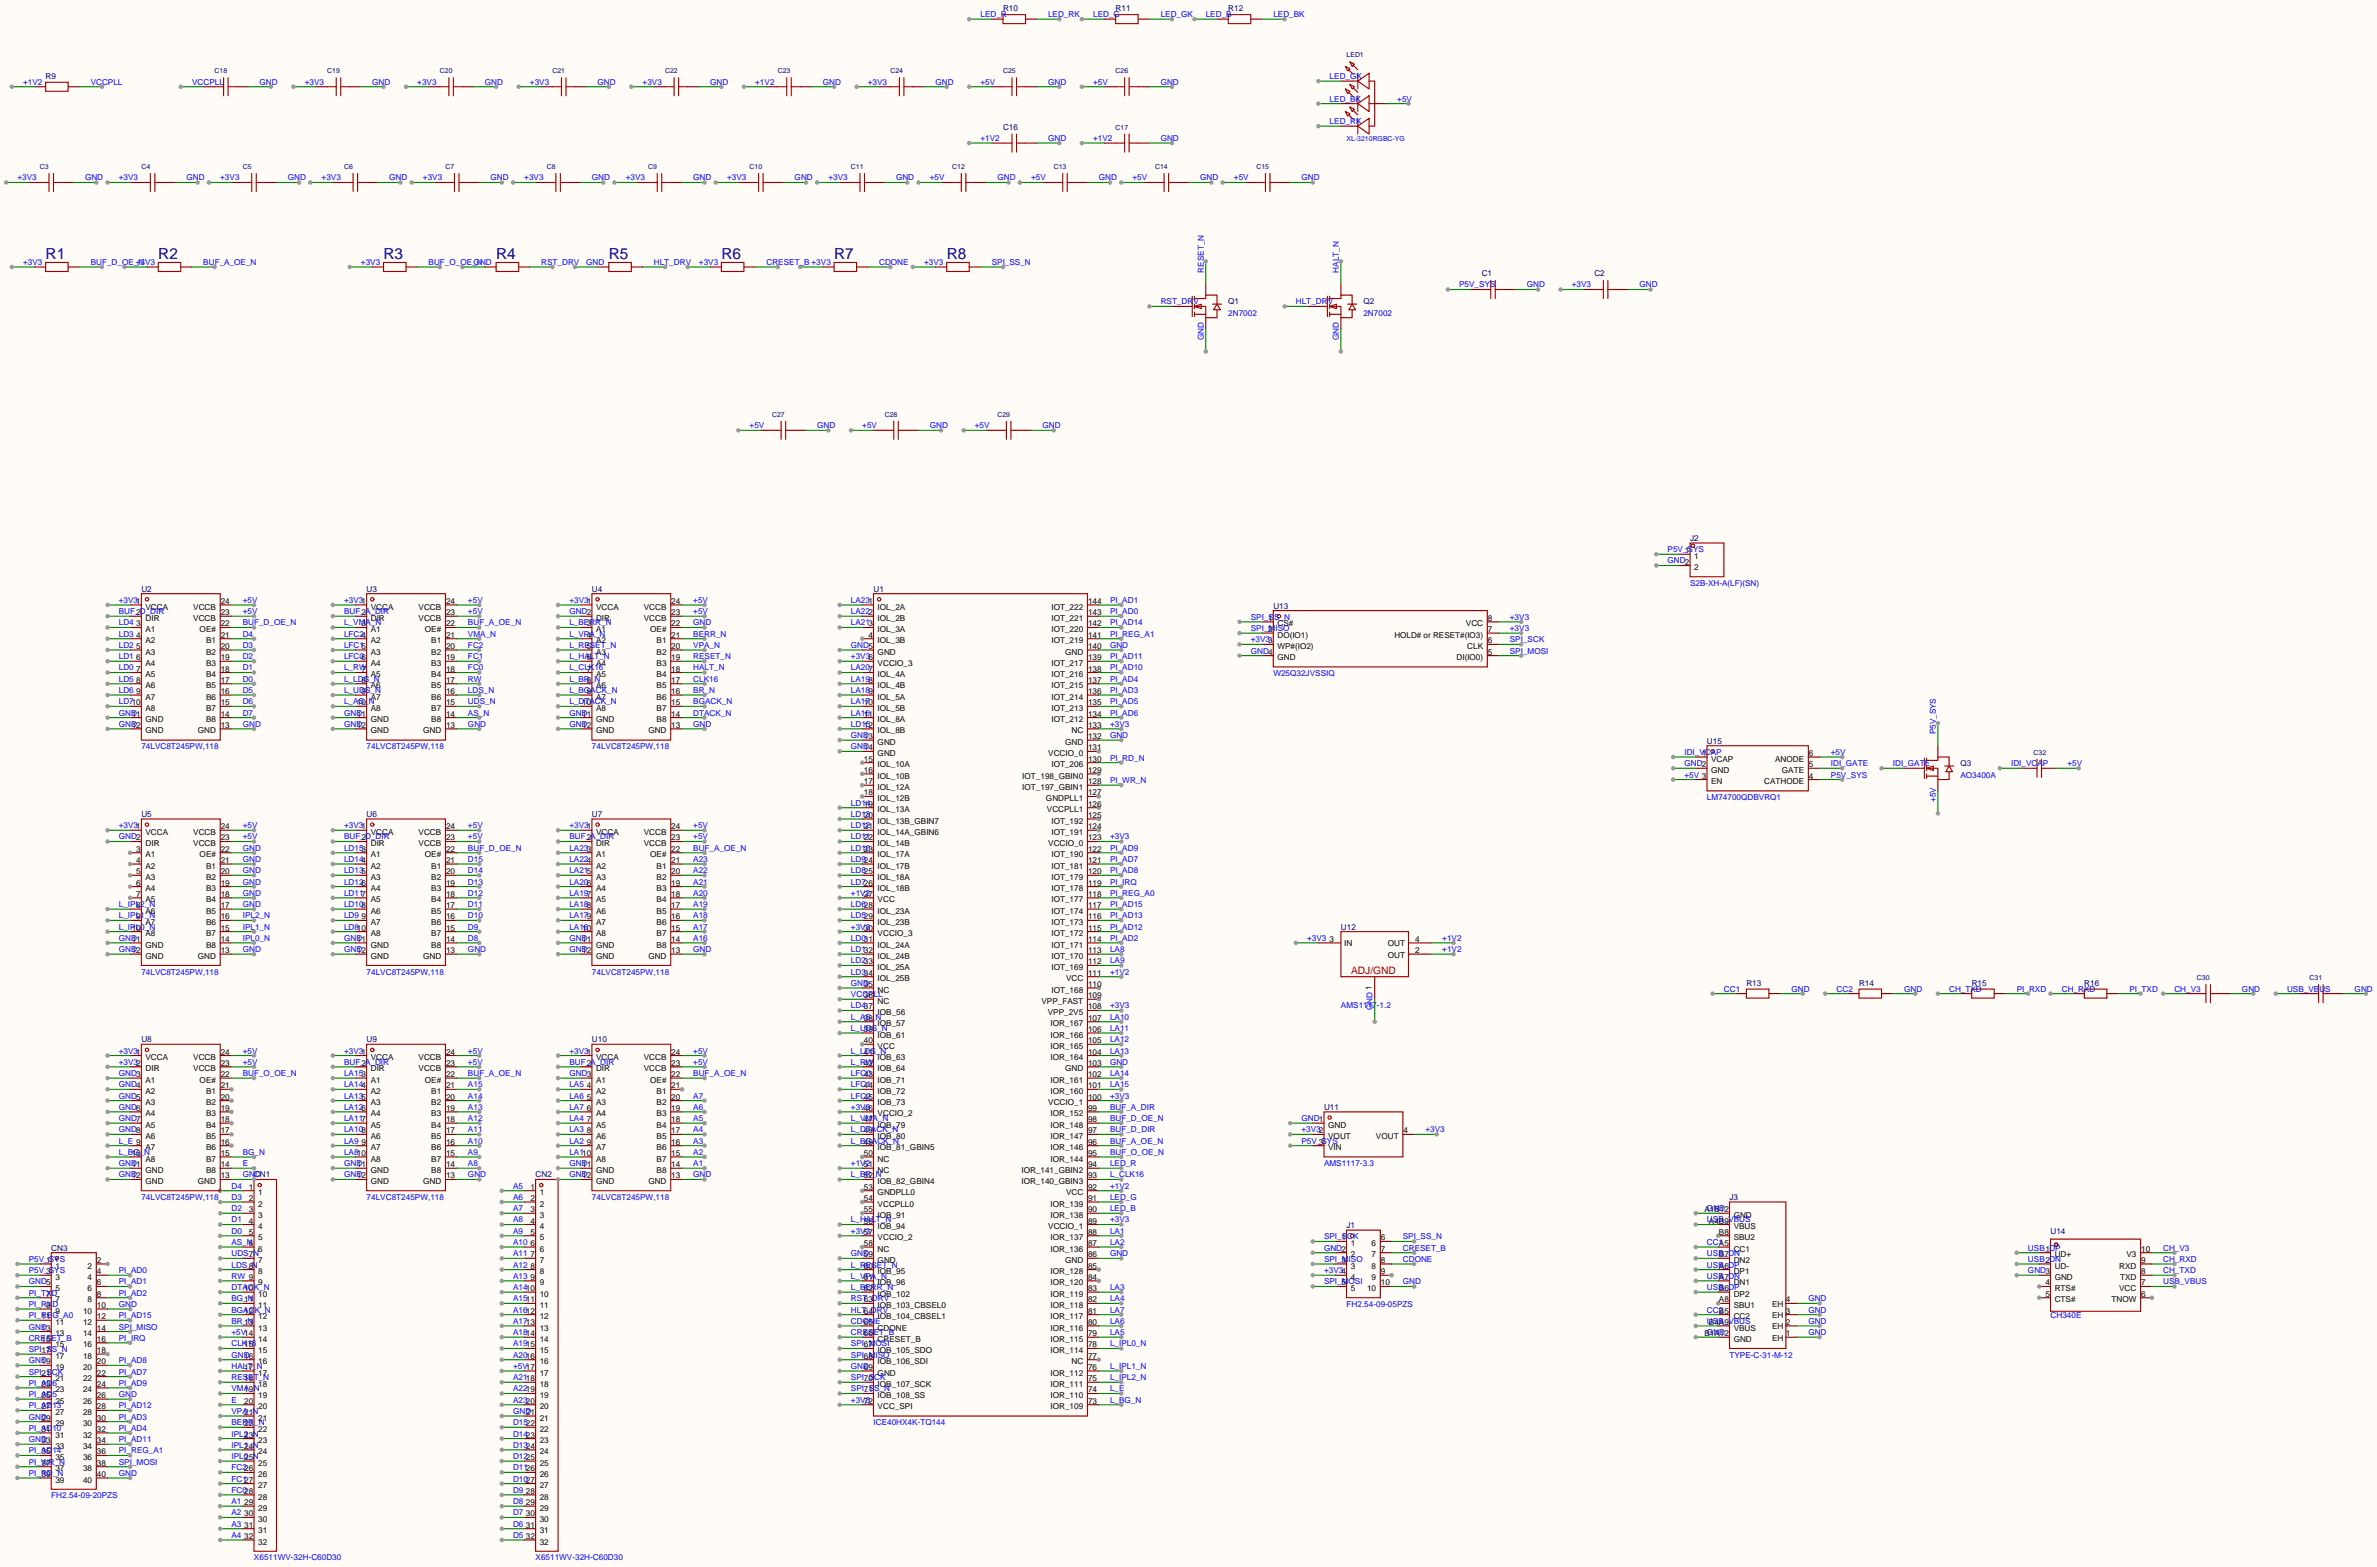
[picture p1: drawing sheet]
<svg xmlns="http://www.w3.org/2000/svg" width="536mm" height="353mm" viewBox="0 0 536 353" stroke-linecap="round" stroke-linejoin="round" font-family="sans-serif">
<defs><g id="words">
<g font-size="3.5" fill="#000080">
<text x="10.3" y="58.5">R1</text>
<text x="35.7" y="58.5">R2</text>
<text x="86.5" y="58.5">R3</text>
<text x="111.9" y="58.5">R4</text>
<text x="137.3" y="58.5">R5</text>
<text x="162.7" y="58.5">R6</text>
<text x="188.1" y="58.5">R7</text>
<text x="213.5" y="58.5">R8</text>
</g>
<text font-size="2.3" fill="#a00000" x="304.7" y="219.6">ADJ/GND</text>
<g font-size="1.8" fill="#00f">
<text x="221.1" y="3.9">LED_R</text>
<text x="236.3" y="3.9">LED_RK</text>
<text x="246.5" y="3.9">LED_G</text>
<text x="261.7" y="3.9">LED_GK</text>
<text x="271.9" y="3.9">LED_B</text>
<text x="287.1" y="3.9">LED_BK</text>
<text x="299.8" y="17.8">LED_GK</text>
<text x="5.2" y="19.1">+1V2</text>
<text x="20.4" y="19.1">VCCPLL</text>
<text x="43.3" y="19.1">VCCPLL</text>
<text x="58.5" y="19.1">GND</text>
<text x="68.7" y="19.1">+3V3</text>
<text x="83.9" y="19.1">GND</text>
<text x="94.1" y="19.1">+3V3</text>
<text x="109.3" y="19.1">GND</text>
<text x="119.5" y="19.1">+3V3</text>
<text x="134.7" y="19.1">GND</text>
<text x="144.9" y="19.1">+3V3</text>
<text x="160.1" y="19.1">GND</text>
<text x="170.3" y="19.1">+1V2</text>
<text x="185.5" y="19.1">GND</text>
<text x="195.7" y="19.1">+3V3</text>
<text x="210.9" y="19.1">GND</text>
<text x="221.1" y="19.1">+5V</text>
<text x="236.3" y="19.1">GND</text>
<text x="246.5" y="19.1">+5V</text>
<text x="261.7" y="19.1">GND</text>
<text x="299.8" y="22.9">LED_BK</text>
<text x="315.1" y="22.9">+5V</text>
<text x="299.8" y="28">LED_RK</text>
<text x="221.1" y="31.8">+1V2</text>
<text x="236.3" y="31.8">GND</text>
<text x="246.5" y="31.8">+1V2</text>
<text x="261.7" y="31.8">GND</text>
<text x="3.9" y="40.7">+3V3</text>
<text x="19.2" y="40.7">GND</text>
<text x="26.8" y="40.7">+3V3</text>
<text x="42" y="40.7">GND</text>
<text x="49.7" y="40.7">+3V3</text>
<text x="64.9" y="40.7">GND</text>
<text x="72.5" y="40.7">+3V3</text>
<text x="87.8" y="40.7">GND</text>
<text x="95.4" y="40.7">+3V3</text>
<text x="110.6" y="40.7">GND</text>
<text x="118.2" y="40.7">+3V3</text>
<text x="133.5" y="40.7">GND</text>
<text x="141.1" y="40.7">+3V3</text>
<text x="156.3" y="40.7">GND</text>
<text x="164" y="40.7">+3V3</text>
<text x="179.2" y="40.7">GND</text>
<text x="186.8" y="40.7">+3V3</text>
<text x="202.1" y="40.7">GND</text>
<text x="209.7" y="40.7">+5V</text>
<text x="224.9" y="40.7">GND</text>
<text x="232.5" y="40.7">+5V</text>
<text x="247.8" y="40.7">GND</text>
<text x="255.4" y="40.7">+5V</text>
<text x="270.6" y="40.7">GND</text>
<text x="278.3" y="40.7">+5V</text>
<text x="293.5" y="40.7">GND</text>
<text x="5.2" y="59.7">+3V3</text>
<text x="20.4" y="59.7">BUF_D_OE_N</text>
<text x="30.6" y="59.7">+3V3</text>
<text x="45.8" y="59.7">BUF_A_OE_N</text>
<text x="81.4" y="59.7">+3V3</text>
<text x="96.6" y="59.7">BUF_O_OE_N</text>
<text x="106.8" y="59.7">GND</text>
<text x="122" y="59.7">RST_DRV</text>
<text x="132.2" y="59.7">GND</text>
<text x="147.4" y="59.7">HLT_DRV</text>
<text x="157.6" y="59.7">+3V3</text>
<text x="172.8" y="59.7">CRESET_B +3V3</text>
<text x="198.2" y="59.7">CDONE</text>
<text x="208.4" y="59.7">+3V3</text>
<text x="223.6" y="59.7">SPI_SS_N</text>
<text x="271.4" y="61.5" transform="rotate(-90 271.4 61.5)">RESET_N</text>
<text x="301.9" y="61.5" transform="rotate(-90 301.9 61.5)">HALT_N</text>
<text x="329.1" y="64.8">P5V_SYS</text>
<text x="344.3" y="64.8">GND</text>
<text x="354.5" y="64.8">+3V3</text>
<text x="369.7" y="64.8">GND</text>
<text x="261.7" y="68.6">RST_DRV</text>
<text x="277" y="71.2">2N7002</text>
<text x="292.2" y="68.6">HLT_DRV</text>
<text x="307.5" y="71.2">2N7002</text>
<text x="271.4" y="76.7" transform="rotate(-90 271.4 76.7)">GND</text>
<text x="301.9" y="76.7" transform="rotate(-90 301.9 76.7)">GND</text>
<text x="169" y="96.6">+5V</text>
<text x="184.3" y="96.6">GND</text>
<text x="194.4" y="96.6">+5V</text>
<text x="209.7" y="96.6">GND</text>
<text x="219.8" y="96.6">+5V</text>
<text x="235.1" y="96.6">GND</text>
<text x="376" y="124.5">P5V_SYS</text>
<text x="376" y="127">GND2</text>
<text x="26.8" y="135.9">+3V31</text>
<text x="54.7" y="135.9">+5V</text>
<text x="77.6" y="135.9">+3V31</text>
<text x="105.5" y="135.9">+5V</text>
<text x="128.4" y="135.9">+3V31</text>
<text x="156.3" y="135.9">+5V</text>
<text x="191.9" y="135.9">LA231</text>
<text x="250.3" y="135.9">PI_AD1</text>
<text x="381.1" y="132.1">S2B-XH-A(LF)(SN)</text>
<text x="26.8" y="138.5">BUF_D_DIR</text>
<text x="26.8" y="141">LD4</text>
<text x="26.8" y="143.6">LD3</text>
<text x="54.7" y="143.6">D4</text>
<text x="54.7" y="141">BUF_D_OE_N</text>
<text x="54.7" y="138.5">+5V</text>
<text x="77.6" y="138.5">BUF_A_DIR</text>
<text x="77.6" y="141">L_VMA_N</text>
<text x="77.6" y="143.6">LFC24</text>
<text x="105.5" y="143.6">VMA_N</text>
<text x="105.5" y="141">BUF_A_OE_N</text>
<text x="105.5" y="138.5">+5V</text>
<text x="128.4" y="138.5">GND2</text>
<text x="128.4" y="141">L_BERR_N</text>
<text x="128.4" y="143.6">L_VPA_N</text>
<text x="156.3" y="143.6">BERR_N</text>
<text x="156.3" y="141">GND</text>
<text x="156.3" y="138.5">+5V</text>
<text x="191.9" y="141">LA213</text>
<text x="191.9" y="138.5">LA222</text>
<text x="250.3" y="138.5">PI_AD0</text>
<text x="250.3" y="141">PI_AD14</text>
<text x="250.3" y="143.6">PI_REG_A1</text>
<text x="282.1" y="139.7">SPI_SS_N</text>
<text x="282.1" y="142.3">SPI_MISO</text>
<text x="340.5" y="142.3">+3V3</text>
<text x="340.5" y="139.7">+3V3</text>
<text x="26.8" y="146.1">LD2</text>
<text x="26.8" y="148.6">LD1</text>
<text x="54.7" y="148.6">D2</text>
<text x="54.7" y="146.1">D3</text>
<text x="77.6" y="146.1">LFC15</text>
<text x="77.6" y="148.6">LFC06</text>
<text x="105.5" y="148.6">FC1</text>
<text x="105.5" y="146.1">FC2</text>
<text x="128.4" y="146.1">L_RESET_N</text>
<text x="128.4" y="148.6">L_HALT_N</text>
<text x="156.3" y="148.6">RESET_N</text>
<text x="156.3" y="146.1">VPA_N</text>
<text x="191.9" y="148.6">+3V36</text>
<text x="191.9" y="146.1">GND5</text>
<text x="250.3" y="146.1">GND</text>
<text x="250.3" y="148.6">PI_AD11</text>
<text x="282.1" y="144.8">+3V33</text>
<text x="282.1" y="147.4">GND4</text>
<text x="340.5" y="147.4">SPI_MOSI</text>
<text x="340.5" y="144.8">SPI_SCK</text>
<text x="26.8" y="151.2">LD0</text>
<text x="26.8" y="153.7">LD5</text>
<text x="54.7" y="153.7">D0</text>
<text x="54.7" y="151.2">D1</text>
<text x="77.6" y="151.2">L_RW</text>
<text x="77.6" y="153.7">L_LDS_N</text>
<text x="105.5" y="153.7">RW</text>
<text x="105.5" y="151.2">FC0</text>
<text x="128.4" y="151.2">L_CLK16</text>
<text x="128.4" y="153.7">L_BR_N</text>
<text x="156.3" y="153.7">CLK16</text>
<text x="156.3" y="151.2">HALT_N</text>
<text x="191.9" y="153.7">LA198</text>
<text x="191.9" y="151.2">LA207</text>
<text x="250.3" y="151.2">PI_AD10</text>
<text x="250.3" y="153.7">PI_AD4</text>
<text x="287.1" y="152.4">W25Q32JVSSIQ</text>
<text x="26.8" y="156.3">LD6</text>
<text x="26.8" y="158.8">LD710</text>
<text x="26.8" y="161.3">GND</text>
<text x="54.7" y="161.3">D7</text>
<text x="54.7" y="158.8">D6</text>
<text x="54.7" y="156.3">D5</text>
<text x="77.6" y="156.3">L_UDS_N</text>
<text x="77.6" y="158.8">L_AS_N</text>
<text x="77.6" y="161.3">GND</text>
<text x="105.5" y="161.3">AS_N</text>
<text x="105.5" y="158.8">UDS_N</text>
<text x="105.5" y="156.3">LDS_N</text>
<text x="128.4" y="156.3">L_BGACK_N</text>
<text x="128.4" y="158.8">L_DTACK_N</text>
<text x="128.4" y="161.3">GND</text>
<text x="156.3" y="161.3">DTACK_N</text>
<text x="156.3" y="158.8">BGACK_N</text>
<text x="156.3" y="156.3">BR_N</text>
<text x="191.9" y="161.3">LA16</text>
<text x="191.9" y="158.8">LA17</text>
<text x="191.9" y="156.3">LA189</text>
<text x="250.3" y="156.3">PI_AD3</text>
<text x="250.3" y="158.8">PI_AD5</text>
<text x="250.3" y="161.3">PI_AD6</text>
<text x="26.8" y="163.9">GND</text>
<text x="54.7" y="163.9">GND</text>
<text x="77.6" y="163.9">GND</text>
<text x="105.5" y="163.9">GND</text>
<text x="128.4" y="163.9">GND</text>
<text x="156.3" y="163.9">GND</text>
<text x="191.9" y="166.4">GND</text>
<text x="191.9" y="163.9">LD15</text>
<text x="250.3" y="163.9">+3V3</text>
<text x="250.3" y="166.4">GND</text>
<text x="436.5" y="165.6" transform="rotate(-90 436.5 165.6)">P5V_SYS</text>
<text x="31.9" y="169">74LVC8T245PW,118</text>
<text x="82.7" y="169">74LVC8T245PW,118</text>
<text x="133.5" y="169">74LVC8T245PW,118</text>
<text x="191.9" y="169">GND</text>
<text x="250.3" y="171.5">PI_RD_N</text>
<text x="379.9" y="170.2">IDI_VCAP</text>
<text x="379.9" y="172.8">GND2</text>
<text x="412.9" y="172.8">IDI_GATE</text>
<text x="412.9" y="170.2">+5V</text>
<text x="426.8" y="172.8">IDI_GATE</text>
<text x="453.5" y="172.8">IDI_VCAP</text>
<text x="466.2" y="172.8">+5V</text>
<text x="250.3" y="176.6">PI_WR_N</text>
<text x="379.9" y="175.3">+5V 3</text>
<text x="412.9" y="175.3">P5V_SYS</text>
<text x="442.1" y="175.3">AO3400A</text>
<text x="191.9" y="184.2">LD13</text>
<text x="191.9" y="181.7">LD14</text>
<text x="384.9" y="180.4">LM74700QDBVRQ1</text>
<text x="436.5" y="180.8" transform="rotate(-90 436.5 180.8)">+5V</text>
<text x="26.8" y="186.7">+3V31</text>
<text x="26.8" y="189.3">GND2</text>
<text x="54.7" y="191.8">GND</text>
<text x="54.7" y="189.3">+5V</text>
<text x="54.7" y="186.7">+5V</text>
<text x="77.6" y="186.7">+3V31</text>
<text x="77.6" y="189.3">BUF_D_DIR</text>
<text x="77.6" y="191.8">LD153</text>
<text x="105.5" y="191.8">BUF_D_OE_N</text>
<text x="105.5" y="189.3">+5V</text>
<text x="105.5" y="186.7">+5V</text>
<text x="128.4" y="186.7">+3V31</text>
<text x="128.4" y="189.3">BUF_A_DIR</text>
<text x="128.4" y="191.8">LA233</text>
<text x="156.3" y="191.8">BUF_A_OE_N</text>
<text x="156.3" y="189.3">+5V</text>
<text x="156.3" y="186.7">+5V</text>
<text x="191.9" y="191.8">LD10</text>
<text x="191.9" y="189.3">LD11</text>
<text x="191.9" y="186.7">LD12</text>
<text x="250.3" y="189.3">+3V3</text>
<text x="250.3" y="191.8">PI_AD9</text>
<text x="54.7" y="196.9">GND</text>
<text x="54.7" y="194.4">GND</text>
<text x="77.6" y="194.4">LD144</text>
<text x="77.6" y="196.9">LD135</text>
<text x="105.5" y="196.9">D14</text>
<text x="105.5" y="194.4">D15</text>
<text x="128.4" y="194.4">LA224</text>
<text x="128.4" y="196.9">LA215</text>
<text x="156.3" y="196.9">A22</text>
<text x="156.3" y="194.4">A23</text>
<text x="191.9" y="196.9">LD825</text>
<text x="191.9" y="194.4">LD924</text>
<text x="250.3" y="194.4">PI_AD7</text>
<text x="250.3" y="196.9">PI_AD8</text>
<text x="54.7" y="202">GND</text>
<text x="54.7" y="199.4">GND</text>
<text x="77.6" y="199.4">LD126</text>
<text x="77.6" y="202">LD117</text>
<text x="105.5" y="202">D12</text>
<text x="105.5" y="199.4">D13</text>
<text x="128.4" y="199.4">LA206</text>
<text x="128.4" y="202">LA197</text>
<text x="156.3" y="202">A20</text>
<text x="156.3" y="199.4">A21</text>
<text x="191.9" y="202">+1V2</text>
<text x="191.9" y="199.4">LD726</text>
<text x="250.3" y="199.4">PI_IRQ</text>
<text x="250.3" y="202">PI_REG_A0</text>
<text x="26.8" y="204.5">L_IPL2_N</text>
<text x="26.8" y="207.1">L_IPL1_N</text>
<text x="26.8" y="209.6">L_IPL0_N</text>
<text x="54.7" y="209.6">IPL1_N</text>
<text x="54.7" y="207.1">IPL2_N</text>
<text x="54.7" y="204.5">GND</text>
<text x="77.6" y="204.5">LD108</text>
<text x="77.6" y="207.1">LD9</text>
<text x="77.6" y="209.6">LD810</text>
<text x="105.5" y="209.6">D9</text>
<text x="105.5" y="207.1">D10</text>
<text x="105.5" y="204.5">D11</text>
<text x="128.4" y="204.5">LA188</text>
<text x="128.4" y="207.1">LA179</text>
<text x="128.4" y="209.6">LA16</text>
<text x="156.3" y="209.6">A17</text>
<text x="156.3" y="207.1">A18</text>
<text x="156.3" y="204.5">A19</text>
<text x="191.9" y="209.6">+3V3</text>
<text x="191.9" y="207.1">LD529</text>
<text x="191.9" y="204.5">LD628</text>
<text x="250.3" y="204.5">PI_AD15</text>
<text x="250.3" y="207.1">PI_AD13</text>
<text x="250.3" y="209.6">PI_AD12</text>
<text x="26.8" y="212.1">GND</text>
<text x="26.8" y="214.7">GND</text>
<text x="54.7" y="214.7">GND</text>
<text x="54.7" y="212.1">IPL0_N</text>
<text x="77.6" y="212.1">GND</text>
<text x="77.6" y="214.7">GND</text>
<text x="105.5" y="214.7">GND</text>
<text x="105.5" y="212.1">D8</text>
<text x="128.4" y="212.1">GND</text>
<text x="128.4" y="214.7">GND</text>
<text x="156.3" y="214.7">GND</text>
<text x="156.3" y="212.1">A16</text>
<text x="191.9" y="214.7">LD132</text>
<text x="191.9" y="212.1">LD031</text>
<text x="250.3" y="212.1">PI_AD2</text>
<text x="250.3" y="214.7">LA8</text>
<text x="294.8" y="212.1">+3V3</text>
<text x="325.2" y="214.7">+1V2</text>
<text x="325.2" y="212.1">+1V2</text>
<text x="31.9" y="219.8">74LVC8T245PW,118</text>
<text x="82.7" y="219.8">74LVC8T245PW,118</text>
<text x="133.5" y="219.8">74LVC8T245PW,118</text>
<text x="191.9" y="219.8">LD334</text>
<text x="191.9" y="217.2">LD233</text>
<text x="250.3" y="219.8">+1V2</text>
<text x="250.3" y="217.2">LA9</text>
<text x="191.9" y="224.8">VCCPLL</text>
<text x="191.9" y="222.3">GND</text>
<text x="191.9" y="227.4">LD437</text>
<text x="250.3" y="227.4">+3V3</text>
<text x="302.4" y="227.4">AMS1117-1.2</text>
<text x="309.5" y="227.8" transform="rotate(-90 309.5 227.8)">GND 1</text>
<text x="388.7" y="223.6">CC1</text>
<text x="404" y="223.6">GND</text>
<text x="414.1" y="223.6">CC2</text>
<text x="429.4" y="223.6">GND</text>
<text x="439.5" y="223.6">CH_TXD</text>
<text x="454.8" y="223.6">PI_RXD</text>
<text x="464.9" y="223.6">CH_RXD</text>
<text x="480.2" y="223.6">PI_TXD</text>
<text x="490.3" y="223.6">CH_V3</text>
<text x="505.6" y="223.6">GND</text>
<text x="515.7" y="223.6">USB_VBUS</text>
<text x="531" y="223.6">GND</text>
<text x="191.9" y="229.9">L_AS_N</text>
<text x="191.9" y="232.5">L_UDS_N</text>
<text x="250.3" y="229.9">LA10</text>
<text x="250.3" y="232.5">LA11</text>
<text x="26.8" y="237.5">+3V31</text>
<text x="54.7" y="237.5">+5V</text>
<text x="77.6" y="237.5">+3V31</text>
<text x="105.5" y="237.5">+5V</text>
<text x="128.4" y="237.5">+3V31</text>
<text x="156.3" y="237.5">+5V</text>
<text x="191.9" y="237.5">L_LDS_N</text>
<text x="250.3" y="235">LA12</text>
<text x="250.3" y="237.5">LA13</text>
<text x="26.8" y="240.1">+3V32</text>
<text x="26.8" y="242.6">GND3</text>
<text x="26.8" y="245.2">GND4</text>
<text x="54.7" y="242.6">BUF_O_OE_N</text>
<text x="54.7" y="240.1">+5V</text>
<text x="77.6" y="240.1">BUF_A_DIR</text>
<text x="77.6" y="242.6">LA153</text>
<text x="77.6" y="245.2">LA144</text>
<text x="105.5" y="245.2">A15</text>
<text x="105.5" y="242.6">BUF_A_OE_N</text>
<text x="105.5" y="240.1">+5V</text>
<text x="128.4" y="240.1">BUF_A_DIR</text>
<text x="128.4" y="242.6">GND3</text>
<text x="128.4" y="245.2">LA5</text>
<text x="156.3" y="242.6">BUF_A_OE_N</text>
<text x="156.3" y="240.1">+5V</text>
<text x="191.9" y="245.2">LFC1</text>
<text x="191.9" y="242.6">LFC0</text>
<text x="191.9" y="240.1">L_RW</text>
<text x="250.3" y="240.1">GND</text>
<text x="250.3" y="242.6">LA14</text>
<text x="250.3" y="245.2">LA15</text>
<text x="26.8" y="247.7">GND5</text>
<text x="26.8" y="250.2">GND6</text>
<text x="77.6" y="247.7">LA135</text>
<text x="77.6" y="250.2">LA126</text>
<text x="105.5" y="250.2">A13</text>
<text x="105.5" y="247.7">A14</text>
<text x="128.4" y="247.7">LA6</text>
<text x="128.4" y="250.2">LA7</text>
<text x="156.3" y="250.2">A6</text>
<text x="156.3" y="247.7">A7</text>
<text x="191.9" y="250.2">+3V3</text>
<text x="191.9" y="247.7">LFC2</text>
<text x="250.3" y="247.7">+3V3</text>
<text x="250.3" y="250.2">BUF_A_DIR</text>
<text x="26.8" y="252.8">GND7</text>
<text x="26.8" y="255.3">GND8</text>
<text x="26.8" y="257.9">L_E 9</text>
<text x="77.6" y="252.8">LA117</text>
<text x="77.6" y="255.3">LA108</text>
<text x="77.6" y="257.9">LA9</text>
<text x="105.5" y="257.9">A10</text>
<text x="105.5" y="255.3">A11</text>
<text x="105.5" y="252.8">A12</text>
<text x="128.4" y="252.8">LA4</text>
<text x="128.4" y="255.3">LA3</text>
<text x="128.4" y="257.9">LA2</text>
<text x="156.3" y="257.9">A3</text>
<text x="156.3" y="255.3">A4</text>
<text x="156.3" y="252.8">A5</text>
<text x="191.9" y="257.9">L_BGACK_N</text>
<text x="191.9" y="255.3">L_DTACK_N</text>
<text x="191.9" y="252.8">L_VMA_N</text>
<text x="250.3" y="252.8">BUF_D_OE_N</text>
<text x="250.3" y="255.3">BUF_D_DIR</text>
<text x="250.3" y="257.9">BUF_A_OE_N</text>
<text x="293.5" y="252.8">GND1</text>
<text x="293.5" y="255.3">+3V32</text>
<text x="293.5" y="257.9">P5V_SYS</text>
<text x="321.4" y="255.3">+3V3</text>
<text x="26.8" y="260.4">L_BG_N</text>
<text x="26.8" y="262.9">GND</text>
<text x="54.7" y="262.9">E</text>
<text x="54.7" y="260.4">BG_N</text>
<text x="77.6" y="260.4">LA810</text>
<text x="77.6" y="262.9">GND</text>
<text x="105.5" y="262.9">A8</text>
<text x="105.5" y="260.4">A9</text>
<text x="128.4" y="260.4">LA110</text>
<text x="128.4" y="262.9">GND</text>
<text x="156.3" y="262.9">A1</text>
<text x="156.3" y="260.4">A2</text>
<text x="191.9" y="262.9">+1V2</text>
<text x="250.3" y="260.4">BUF_O_OE_N</text>
<text x="250.3" y="262.9">LED_R</text>
<text x="298.6" y="262.9">AMS1117-3.3</text>
<text x="26.8" y="265.5">GND</text>
<text x="52.2" y="268">D4</text>
<text x="54.7" y="265.5">GND</text>
<text x="77.6" y="265.5">GND</text>
<text x="105.5" y="265.5">GND</text>
<text x="115.7" y="268">A5</text>
<text x="128.4" y="265.5">GND</text>
<text x="156.3" y="265.5">GND</text>
<text x="191.9" y="265.5">L_BR_N</text>
<text x="250.3" y="268">+1V2</text>
<text x="250.3" y="265.5">L_CLK16</text>
<text x="31.9" y="270.6">74LVC8T245PW,118</text>
<text x="52.2" y="270.6">D3</text>
<text x="52.2" y="273.1">D2</text>
<text x="52.2" y="275.6">D1</text>
<text x="82.7" y="270.6">74LVC8T245PW,118</text>
<text x="115.7" y="270.6">A6</text>
<text x="115.7" y="273.1">A7</text>
<text x="115.7" y="275.6">A8</text>
<text x="133.5" y="270.6">74LVC8T245PW,118</text>
<text x="191.9" y="275.6">L_HALT_N</text>
<text x="250.3" y="275.6">+3V3</text>
<text x="250.3" y="270.6">LED_G</text>
<text x="250.3" y="273.1">LED_B</text>
<text x="384.9" y="273.1">GND</text>
<text x="384.9" y="275.6">USB_VBUS</text>
<text x="52.2" y="278.2">D0</text>
<text x="52.2" y="280.7">AS_N</text>
<text x="115.7" y="278.2">A9</text>
<text x="115.7" y="280.7">A10</text>
<text x="191.9" y="278.2">+3V3</text>
<text x="250.3" y="278.2">LA1</text>
<text x="250.3" y="280.7">LA2</text>
<text x="298.6" y="282">GND2</text>
<text x="298.6" y="279.4">SPI_SCK</text>
<text x="316.4" y="279.4">SPI_SS_N</text>
<text x="316.4" y="282">CRESET_B</text>
<text x="384.9" y="280.7">CC1</text>
<text x="457.3" y="282">USB_DP</text>
<text x="487.8" y="282">CH_V3</text>
<text x="6.5" y="284.5">P5V_SYS</text>
<text x="6.5" y="287.1">P5V_SYS</text>
<text x="26.8" y="287.1">PI_AD0</text>
<text x="52.2" y="283.3">UDS_N</text>
<text x="52.2" y="285.8">LDS_N</text>
<text x="115.7" y="283.3">A11</text>
<text x="115.7" y="285.8">A12</text>
<text x="191.9" y="283.3">GND</text>
<text x="191.9" y="285.8">L_RESET_N</text>
<text x="250.3" y="283.3">GND</text>
<text x="298.6" y="287.1">+3V34</text>
<text x="298.6" y="284.5">SPI_MISO</text>
<text x="316.4" y="284.5">CDONE</text>
<text x="384.9" y="283.3">USB_DN</text>
<text x="384.9" y="285.8">USB_DP</text>
<text x="457.3" y="284.5">USB_DN</text>
<text x="457.3" y="287.1">GND3</text>
<text x="487.8" y="287.1">CH_TXD</text>
<text x="487.8" y="284.5">CH_RXD</text>
<text x="6.5" y="289.6">GND5</text>
<text x="6.5" y="292.1">PI_TXD</text>
<text x="26.8" y="292.1">PI_AD2</text>
<text x="26.8" y="289.6">PI_AD1</text>
<text x="52.2" y="288.3">RW 9</text>
<text x="52.2" y="290.9">DTACK_N</text>
<text x="52.2" y="293.4">BG_N</text>
<text x="115.7" y="288.3">A13</text>
<text x="115.7" y="290.9">A1410</text>
<text x="115.7" y="293.4">A1511</text>
<text x="191.9" y="293.4">RST_DRV</text>
<text x="191.9" y="290.9">L_BERR_N</text>
<text x="191.9" y="288.3">L_VPA_N</text>
<text x="250.3" y="290.9">LA3</text>
<text x="250.3" y="293.4">LA4</text>
<text x="298.6" y="289.6">SPI_MOSI</text>
<text x="316.4" y="289.6">GND</text>
<text x="384.9" y="288.3">USB_DN</text>
<text x="384.9" y="290.9">USB_DP</text>
<text x="407.8" y="293.4">GND</text>
<text x="487.8" y="289.6">USB_VBUS</text>
<text x="6.5" y="297.2">PI_REG_A0</text>
<text x="6.5" y="299.8">GND</text>
<text x="6.5" y="294.7">PI_RXD</text>
<text x="26.8" y="299.8">SPI_MISO</text>
<text x="26.8" y="297.2">PI_AD15</text>
<text x="26.8" y="294.7">GND</text>
<text x="52.2" y="296">BGACK_N</text>
<text x="52.2" y="298.5">BR_N</text>
<text x="115.7" y="296">A1612</text>
<text x="115.7" y="298.5">A1713</text>
<text x="191.9" y="298.5">CDONE</text>
<text x="191.9" y="296">HLT_DRV</text>
<text x="250.3" y="296">LA7</text>
<text x="250.3" y="298.5">LA6</text>
<text x="303.7" y="294.7">FH2.54-09-05PZS</text>
<text x="384.9" y="296">CC2</text>
<text x="384.9" y="298.5">USB_VBUS</text>
<text x="407.8" y="296">GND</text>
<text x="407.8" y="298.5">GND</text>
<text x="462.4" y="297.2">CH340E</text>
<text x="6.5" y="302.3">CRESET_B</text>
<text x="6.5" y="304.8">SPI_SS_N</text>
<text x="26.8" y="302.3">PI_IRQ</text>
<text x="52.2" y="301">+5V14</text>
<text x="52.2" y="303.6">CLK16</text>
<text x="115.7" y="301">A1814</text>
<text x="115.7" y="303.6">A1915</text>
<text x="191.9" y="303.6">SPI_MOSI</text>
<text x="191.9" y="301">CRESET_B</text>
<text x="250.3" y="301">LA5</text>
<text x="250.3" y="303.6">L_IPL0_N</text>
<text x="384.9" y="301">GND</text>
<text x="407.8" y="301">GND</text>
<text x="6.5" y="307.4">GND</text>
<text x="6.5" y="309.9">SPI_SCK</text>
<text x="26.8" y="309.9">PI_AD7</text>
<text x="26.8" y="307.4">PI_AD8</text>
<text x="52.2" y="306.1">GND</text>
<text x="52.2" y="308.7">HALT_N</text>
<text x="52.2" y="311.2">RESET_N</text>
<text x="115.7" y="306.1">A2016</text>
<text x="115.7" y="308.7">+5V17</text>
<text x="115.7" y="311.2">A2118</text>
<text x="191.9" y="311.2">SPI_SCK</text>
<text x="191.9" y="308.7">GND</text>
<text x="191.9" y="306.1">SPI_MISO</text>
<text x="250.3" y="308.7">L_IPL1_N</text>
<text x="250.3" y="311.2">L_IPL2_N</text>
<text x="390" y="306.1">TYPE-C-31-M-12</text>
<text x="6.5" y="312.5">PI_AD6</text>
<text x="6.5" y="315">PI_AD5</text>
<text x="6.5" y="317.5">PI_AD13</text>
<text x="26.8" y="315">GND</text>
<text x="26.8" y="312.5">PI_AD9</text>
<text x="26.8" y="317.5">PI_AD12</text>
<text x="52.2" y="313.7">VMA_N</text>
<text x="52.2" y="316.3">E</text>
<text x="115.7" y="313.7">A2219</text>
<text x="115.7" y="316.3">A2320</text>
<text x="191.9" y="316.3">+3V3</text>
<text x="191.9" y="313.7">SPI_SS_N</text>
<text x="250.3" y="313.7">L_E</text>
<text x="250.3" y="316.3">L_BG_N</text>
<text x="6.5" y="320.1">GND</text>
<text x="6.5" y="322.6">PI_AD10</text>
<text x="26.8" y="322.6">PI_AD4</text>
<text x="26.8" y="320.1">PI_AD3</text>
<text x="52.2" y="318.8">VPA_N</text>
<text x="52.2" y="321.4">BERR_N</text>
<text x="52.2" y="323.9">IPL2_N</text>
<text x="115.7" y="318.8">GND</text>
<text x="115.7" y="321.4">D1522</text>
<text x="115.7" y="323.9">D1423</text>
<text x="197" y="321.4">ICE40HX4K-TQ144</text>
<text x="6.5" y="325.2">GND</text>
<text x="6.5" y="327.7">PI_AD14</text>
<text x="26.8" y="327.7">PI_REG_A1</text>
<text x="26.8" y="325.2">PI_AD11</text>
<text x="52.2" y="326.4">IPL1_N</text>
<text x="52.2" y="329">IPL0_N</text>
<text x="115.7" y="326.4">D1324</text>
<text x="115.7" y="329">D1225</text>
<text x="6.5" y="330.2">PI_WR_N</text>
<text x="6.5" y="332.8">PI_RD_N</text>
<text x="26.8" y="332.8">GND</text>
<text x="26.8" y="330.2">SPI_MOSI</text>
<text x="52.2" y="331.5">FC226</text>
<text x="52.2" y="334.1">FC127</text>
<text x="115.7" y="331.5">D1126</text>
<text x="115.7" y="334.1">D1027</text>
<text x="11.6" y="337.9">FH2.54-09-20PZS</text>
<text x="52.2" y="336.6">FC028</text>
<text x="52.2" y="339.1">A1</text>
<text x="52.2" y="341.7">A2</text>
<text x="115.7" y="336.6">D9</text>
<text x="115.7" y="339.1">D8</text>
<text x="115.7" y="341.7">D7</text>
<text x="52.2" y="344.2">A3</text>
<text x="52.2" y="346.8">A4</text>
<text x="115.7" y="344.2">D6</text>
<text x="115.7" y="346.8">D5</text>
<text x="57.3" y="351.8">X6511WV-32H-C60D30</text>
<text x="120.8" y="351.8">X6511WV-32H-C60D30</text>
</g>
<g font-size="1.8" fill="#000080">
<text x="226.2" y="2.6">R10</text>
<text x="251.6" y="2.6">R11</text>
<text x="277" y="2.6">R12</text>
<text x="10.3" y="17.8">R9</text>
<text x="226.2" y="29.3">C16</text>
<text x="334.1" y="62.3">C1</text>
<text x="359.5" y="62.3">C2</text>
<text x="277" y="68.6">Q1</text>
<text x="307.5" y="68.6">Q2</text>
<text x="381.1" y="122">J2</text>
<text x="31.9" y="133.4">U2</text>
<text x="82.7" y="133.4">U3</text>
<text x="133.5" y="133.4">U4</text>
<text x="197" y="133.4">U1</text>
<text x="287.1" y="137.2">U13</text>
<text x="384.9" y="167.7">U15</text>
<text x="442.1" y="172.8">Q3</text>
<text x="31.9" y="184.2">U5</text>
<text x="82.7" y="184.2">U6</text>
<text x="133.5" y="184.2">U7</text>
<text x="302.4" y="209.6">U12</text>
<text x="393.8" y="222.3">R13</text>
<text x="419.2" y="222.3">R14</text>
<text x="444.6" y="222.3">R15</text>
<text x="470" y="222.3">R16</text>
<text x="31.9" y="235">U8</text>
<text x="82.7" y="235">U9</text>
<text x="133.5" y="235">U10</text>
<text x="298.6" y="250.2">U11</text>
<text x="57.3" y="265.5">CN1</text>
<text x="120.8" y="265.5">CN2</text>
<text x="390" y="270.6">J3</text>
<text x="11.6" y="282">CN3</text>
<text x="303.7" y="276.9">J1</text>
<text x="462.4" y="278.2">U14</text>
</g>
<g font-size="1.8">
<text x="380" y="124.7">1</text>
<text x="382.1" y="126">1</text>
<text x="382.1" y="128.5">2</text>
<text x="32.8" y="137.4">VCCA</text>
<text x="43.6" y="137.4">VCCB</text>
<text x="49.8" y="136.2">24</text>
<text x="83.6" y="137.4">VCCA</text>
<text x="94.4" y="137.4">VCCB</text>
<text x="100.6" y="136.2">24</text>
<text x="134.4" y="137.4">VCCA</text>
<text x="145.2" y="137.4">VCCB</text>
<text x="151.4" y="136.2">24</text>
<text x="197.9" y="137.4">IOL_2A</text>
<text x="237.1" y="137.4">IOT_222</text>
<text x="245.4" y="136.2">144</text>
<text x="30.7" y="138.7">2</text>
<text x="30.7" y="141.2">3</text>
<text x="30.7" y="143.8">4</text>
<text x="32.8" y="140">DIR</text>
<text x="32.8" y="142.5">A1</text>
<text x="43.6" y="140">VCCB</text>
<text x="45" y="142.5">OE#</text>
<text x="49.8" y="143.8">21</text>
<text x="49.8" y="141.2">22</text>
<text x="49.8" y="138.7">23</text>
<text x="81.5" y="138.7">2</text>
<text x="81.5" y="141.2">3</text>
<text x="83.6" y="140">DIR</text>
<text x="83.6" y="142.5">A1</text>
<text x="94.4" y="140">VCCB</text>
<text x="95.8" y="142.5">OE#</text>
<text x="100.6" y="143.8">21</text>
<text x="100.6" y="141.2">22</text>
<text x="100.6" y="138.7">23</text>
<text x="132.3" y="141.2">3</text>
<text x="132.3" y="143.8">4</text>
<text x="134.4" y="140">DIR</text>
<text x="134.4" y="142.5">A1</text>
<text x="145.2" y="140">VCCB</text>
<text x="146.6" y="142.5">OE#</text>
<text x="151.4" y="143.8">21</text>
<text x="151.4" y="141.2">22</text>
<text x="151.4" y="138.7">23</text>
<text x="195.8" y="143.8">4</text>
<text x="197.9" y="142.5">IOL_3A</text>
<text x="197.9" y="140">IOL_2B</text>
<text x="237.1" y="140">IOT_221</text>
<text x="237.1" y="142.5">IOT_220</text>
<text x="245.4" y="138.7">143</text>
<text x="245.4" y="141.2">142</text>
<text x="245.4" y="143.8">141</text>
<text x="286" y="140">1</text>
<text x="286" y="142.5">2</text>
<text x="288.1" y="141.2">CS#</text>
<text x="288.1" y="143.8">DO(IO1)</text>
<text x="314.4" y="143.8">HOLD# or RESET#(IO3)</text>
<text x="330.6" y="141.2">VCC</text>
<text x="335.5" y="142.5">7</text>
<text x="335.5" y="140">8</text>
<text x="30.7" y="146.3">5</text>
<text x="30.7" y="148.9">6</text>
<text x="32.8" y="145.1">A2</text>
<text x="32.8" y="147.6">A3</text>
<text x="46.5" y="147.6">B2</text>
<text x="46.5" y="145.1">B1</text>
<text x="49.8" y="148.9">19</text>
<text x="49.8" y="146.3">20</text>
<text x="83.6" y="145.1">A2</text>
<text x="83.6" y="147.6">A3</text>
<text x="97.3" y="147.6">B2</text>
<text x="97.3" y="145.1">B1</text>
<text x="100.6" y="148.9">19</text>
<text x="100.6" y="146.3">20</text>
<text x="132.3" y="146.3">5</text>
<text x="132.3" y="148.9">6</text>
<text x="134.4" y="145.1">A2</text>
<text x="134.4" y="147.6">A3</text>
<text x="148.1" y="147.6">B2</text>
<text x="148.1" y="145.1">B1</text>
<text x="151.4" y="148.9">19</text>
<text x="151.4" y="146.3">20</text>
<text x="197.9" y="147.6">GND</text>
<text x="197.9" y="145.1">IOL_3B</text>
<text x="237.1" y="145.1">IOT_219</text>
<text x="240.2" y="147.6">GND</text>
<text x="245.4" y="146.3">140</text>
<text x="245.4" y="148.9">139</text>
<text x="288.1" y="146.3">WP#(IO2)</text>
<text x="288.1" y="148.9">GND</text>
<text x="328.5" y="148.8">DI(IO0)</text>
<text x="330.9" y="146.3">CLK</text>
<text x="335.5" y="147.6">5</text>
<text x="335.5" y="145.1">6</text>
<text x="30.7" y="151.4">7</text>
<text x="30.7" y="153.9">8</text>
<text x="32.8" y="150.1">A4</text>
<text x="32.8" y="152.7">A5</text>
<text x="32.8" y="155.2">A6</text>
<text x="46.5" y="155.2">B5</text>
<text x="46.5" y="152.7">B4</text>
<text x="46.5" y="150.1">B3</text>
<text x="49.8" y="153.9">17</text>
<text x="49.8" y="151.4">18</text>
<text x="81.5" y="151.4">7</text>
<text x="81.5" y="153.9">8</text>
<text x="83.6" y="150.1">A4</text>
<text x="83.6" y="152.7">A5</text>
<text x="83.6" y="155.2">A6</text>
<text x="97.3" y="155.2">B5</text>
<text x="97.3" y="152.7">B4</text>
<text x="97.3" y="150.1">B3</text>
<text x="100.6" y="153.9">17</text>
<text x="100.6" y="151.4">18</text>
<text x="132.3" y="151.4">7</text>
<text x="132.3" y="153.9">8</text>
<text x="134.4" y="150.1">A4</text>
<text x="134.4" y="152.7">A5</text>
<text x="134.4" y="155.2">A6</text>
<text x="148.1" y="155.2">B5</text>
<text x="148.1" y="152.7">B4</text>
<text x="148.1" y="150.1">B3</text>
<text x="151.4" y="153.9">17</text>
<text x="151.4" y="151.4">18</text>
<text x="197.9" y="155.2">IOL_4B</text>
<text x="197.9" y="152.7">IOL_4A</text>
<text x="197.9" y="150.1">VCCIO_3</text>
<text x="237.1" y="150.1">IOT_217</text>
<text x="237.1" y="152.7">IOT_216</text>
<text x="237.1" y="155.2">IOT_215</text>
<text x="245.4" y="151.4">138</text>
<text x="245.4" y="153.9">137</text>
<text x="29.7" y="161.6">11</text>
<text x="30.7" y="156.5">9</text>
<text x="32.8" y="157.8">A7</text>
<text x="32.8" y="160.3">A8</text>
<text x="46.5" y="160.3">B7</text>
<text x="46.5" y="157.8">B6</text>
<text x="49.8" y="161.6">14</text>
<text x="49.8" y="159">15</text>
<text x="49.8" y="156.5">16</text>
<text x="80.5" y="159">10</text>
<text x="80.5" y="161.6">11</text>
<text x="81.5" y="156.5">9</text>
<text x="83.6" y="157.8">A7</text>
<text x="83.6" y="160.3">A8</text>
<text x="97.3" y="160.3">B7</text>
<text x="97.3" y="157.8">B6</text>
<text x="100.6" y="161.6">14</text>
<text x="100.6" y="159">15</text>
<text x="100.6" y="156.5">16</text>
<text x="131.3" y="159">10</text>
<text x="131.3" y="161.6">11</text>
<text x="132.3" y="156.5">9</text>
<text x="134.4" y="157.8">A7</text>
<text x="134.4" y="160.3">A8</text>
<text x="148.1" y="160.3">B7</text>
<text x="148.1" y="157.8">B6</text>
<text x="151.4" y="161.6">14</text>
<text x="151.4" y="159">15</text>
<text x="151.4" y="156.5">16</text>
<text x="194.8" y="161.6">11</text>
<text x="194.8" y="159">10</text>
<text x="197.9" y="160.3">IOL_5B</text>
<text x="197.9" y="157.8">IOL_5A</text>
<text x="237.1" y="157.8">IOT_214</text>
<text x="237.1" y="160.3">IOT_213</text>
<text x="245.4" y="156.5">136</text>
<text x="245.4" y="159">135</text>
<text x="245.4" y="161.6">134</text>
<text x="29.7" y="164.1">12</text>
<text x="32.8" y="162.8">GND</text>
<text x="32.8" y="165.4">GND</text>
<text x="44.6" y="165.4">GND</text>
<text x="46.5" y="162.8">B8</text>
<text x="49.8" y="164.1">13</text>
<text x="80.5" y="164.1">12</text>
<text x="83.6" y="162.8">GND</text>
<text x="83.6" y="165.4">GND</text>
<text x="95.4" y="165.4">GND</text>
<text x="97.3" y="162.8">B8</text>
<text x="100.6" y="164.1">13</text>
<text x="131.3" y="164.1">12</text>
<text x="134.4" y="162.8">GND</text>
<text x="134.4" y="165.4">GND</text>
<text x="146.2" y="165.4">GND</text>
<text x="148.1" y="162.8">B8</text>
<text x="151.4" y="164.1">13</text>
<text x="194.8" y="166.6">13</text>
<text x="194.8" y="164.1">12</text>
<text x="197.9" y="167.9">GND</text>
<text x="197.9" y="165.4">IOL_8B</text>
<text x="197.9" y="162.8">IOL_8A</text>
<text x="237.1" y="162.8">IOT_212</text>
<text x="240.2" y="167.9">GND</text>
<text x="241.6" y="165.4">NC</text>
<text x="245.4" y="164.1">133</text>
<text x="245.4" y="166.6">132</text>
<text x="194.8" y="171.7">15</text>
<text x="194.8" y="169.2">14</text>
<text x="197.9" y="173">IOL_10A</text>
<text x="197.9" y="170.5">GND</text>
<text x="236.4" y="170.5">VCCIO_0</text>
<text x="237.1" y="173">IOT_206</text>
<text x="245.4" y="169.2">131</text>
<text x="245.4" y="171.7">130</text>
<text x="383.8" y="170.5">1</text>
<text x="385.9" y="171.7">VCAP</text>
<text x="400.3" y="171.7">ANODE</text>
<text x="407.9" y="173">5</text>
<text x="407.9" y="170.5">6</text>
<text x="194.8" y="179.3">18</text>
<text x="194.8" y="176.8">17</text>
<text x="194.8" y="174.3">16</text>
<text x="197.9" y="178.1">IOL_12A</text>
<text x="197.9" y="175.5">IOL_10B</text>
<text x="230.5" y="175.5">IOT_198_GBIN0</text>
<text x="230.5" y="178.1">IOT_197_GBIN1</text>
<text x="245.4" y="174.3">129</text>
<text x="245.4" y="176.8">128</text>
<text x="245.4" y="179.3">127</text>
<text x="385.9" y="174.3">GND</text>
<text x="385.9" y="176.8">EN</text>
<text x="397.8" y="176.8">CATHODE</text>
<text x="401.8" y="174.3">GATE</text>
<text x="407.9" y="175.5">4</text>
<text x="194.8" y="184.4">20</text>
<text x="194.8" y="181.9">19</text>
<text x="197.9" y="185.7">IOL_13B_GBIN7</text>
<text x="197.9" y="183.2">IOL_13A</text>
<text x="197.9" y="180.6">IOL_12B</text>
<text x="235.9" y="180.6">GNDPLL1</text>
<text x="236.1" y="183.2">VCCPLL1</text>
<text x="237.1" y="185.7">IOT_192</text>
<text x="245.4" y="181.9">126</text>
<text x="245.4" y="184.4">125</text>
<text x="32.8" y="188.2">VCCA</text>
<text x="32.8" y="190.8">DIR</text>
<text x="43.6" y="190.8">VCCB</text>
<text x="43.6" y="188.2">VCCB</text>
<text x="49.8" y="189.5">23</text>
<text x="49.8" y="187">24</text>
<text x="81.5" y="189.5">2</text>
<text x="83.6" y="188.2">VCCA</text>
<text x="83.6" y="190.8">DIR</text>
<text x="94.4" y="190.8">VCCB</text>
<text x="94.4" y="188.2">VCCB</text>
<text x="100.6" y="189.5">23</text>
<text x="100.6" y="187">24</text>
<text x="132.3" y="189.5">2</text>
<text x="134.4" y="188.2">VCCA</text>
<text x="134.4" y="190.8">DIR</text>
<text x="145.2" y="190.8">VCCB</text>
<text x="145.2" y="188.2">VCCB</text>
<text x="151.4" y="189.5">23</text>
<text x="151.4" y="187">24</text>
<text x="194.8" y="189.5">22</text>
<text x="194.8" y="187">21</text>
<text x="197.9" y="190.8">IOL_14B</text>
<text x="197.9" y="188.2">IOL_14A_GBIN6</text>
<text x="236.4" y="190.8">VCCIO_0</text>
<text x="237.1" y="188.2">IOT_191</text>
<text x="245.4" y="187">124</text>
<text x="245.4" y="189.5">123</text>
<text x="30.7" y="192">3</text>
<text x="30.7" y="194.6">4</text>
<text x="30.7" y="197.1">5</text>
<text x="32.8" y="193.3">A1</text>
<text x="32.8" y="195.9">A2</text>
<text x="45" y="193.3">OE#</text>
<text x="46.5" y="195.9">B1</text>
<text x="49.8" y="197.1">20</text>
<text x="49.8" y="194.6">21</text>
<text x="49.8" y="192">22</text>
<text x="83.6" y="193.3">A1</text>
<text x="83.6" y="195.9">A2</text>
<text x="95.8" y="193.3">OE#</text>
<text x="97.3" y="195.9">B1</text>
<text x="100.6" y="197.1">20</text>
<text x="100.6" y="194.6">21</text>
<text x="100.6" y="192">22</text>
<text x="134.4" y="193.3">A1</text>
<text x="134.4" y="195.9">A2</text>
<text x="146.6" y="193.3">OE#</text>
<text x="148.1" y="195.9">B1</text>
<text x="151.4" y="197.1">20</text>
<text x="151.4" y="194.6">21</text>
<text x="151.4" y="192">22</text>
<text x="194.8" y="192">23</text>
<text x="197.9" y="195.9">IOL_17B</text>
<text x="197.9" y="193.3">IOL_17A</text>
<text x="237.1" y="193.3">IOT_190</text>
<text x="237.1" y="195.9">IOT_181</text>
<text x="245.4" y="192">122</text>
<text x="245.4" y="194.6">121</text>
<text x="245.4" y="197.1">120</text>
<text x="30.7" y="199.7">6</text>
<text x="30.7" y="202.2">7</text>
<text x="32.8" y="198.4">A3</text>
<text x="32.8" y="200.9">A4</text>
<text x="32.8" y="203.5">A5</text>
<text x="46.5" y="203.5">B4</text>
<text x="46.5" y="200.9">B3</text>
<text x="46.5" y="198.4">B2</text>
<text x="49.8" y="202.2">18</text>
<text x="49.8" y="199.7">19</text>
<text x="83.6" y="198.4">A3</text>
<text x="83.6" y="200.9">A4</text>
<text x="83.6" y="203.5">A5</text>
<text x="97.3" y="203.5">B4</text>
<text x="97.3" y="200.9">B3</text>
<text x="97.3" y="198.4">B2</text>
<text x="100.6" y="202.2">18</text>
<text x="100.6" y="199.7">19</text>
<text x="134.4" y="198.4">A3</text>
<text x="134.4" y="200.9">A4</text>
<text x="134.4" y="203.5">A5</text>
<text x="148.1" y="203.5">B4</text>
<text x="148.1" y="200.9">B3</text>
<text x="148.1" y="198.4">B2</text>
<text x="151.4" y="202.2">18</text>
<text x="151.4" y="199.7">19</text>
<text x="194.8" y="202.2">27</text>
<text x="197.9" y="203.5">VCC</text>
<text x="197.9" y="200.9">IOL_18B</text>
<text x="197.9" y="198.4">IOL_18A</text>
<text x="237.1" y="198.4">IOT_179</text>
<text x="237.1" y="200.9">IOT_178</text>
<text x="237.1" y="203.5">IOT_177</text>
<text x="245.4" y="199.7">119</text>
<text x="245.4" y="202.2">118</text>
<text x="29.7" y="209.8">10</text>
<text x="30.7" y="204.7">8</text>
<text x="30.7" y="207.3">9</text>
<text x="32.8" y="206">A6</text>
<text x="32.8" y="208.6">A7</text>
<text x="46.5" y="208.6">B6</text>
<text x="46.5" y="206">B5</text>
<text x="49.8" y="209.8">15</text>
<text x="49.8" y="207.3">16</text>
<text x="49.8" y="204.7">17</text>
<text x="81.5" y="207.3">9</text>
<text x="83.6" y="206">A6</text>
<text x="83.6" y="208.6">A7</text>
<text x="97.3" y="208.6">B6</text>
<text x="97.3" y="206">B5</text>
<text x="100.6" y="209.8">15</text>
<text x="100.6" y="207.3">16</text>
<text x="100.6" y="204.7">17</text>
<text x="131.3" y="209.8">10</text>
<text x="134.4" y="206">A6</text>
<text x="134.4" y="208.6">A7</text>
<text x="148.1" y="208.6">B6</text>
<text x="148.1" y="206">B5</text>
<text x="151.4" y="209.8">15</text>
<text x="151.4" y="207.3">16</text>
<text x="151.4" y="204.7">17</text>
<text x="194.8" y="209.8">30</text>
<text x="197.9" y="208.6">IOL_23B</text>
<text x="197.9" y="206">IOL_23A</text>
<text x="237.1" y="206">IOT_174</text>
<text x="237.1" y="208.6">IOT_173</text>
<text x="245.4" y="204.7">117</text>
<text x="245.4" y="207.3">116</text>
<text x="245.4" y="209.8">115</text>
<text x="29.7" y="212.4">11</text>
<text x="29.7" y="214.9">12</text>
<text x="32.8" y="211.1">A8</text>
<text x="32.8" y="213.6">GND</text>
<text x="46.5" y="213.6">B8</text>
<text x="46.5" y="211.1">B7</text>
<text x="49.8" y="214.9">13</text>
<text x="49.8" y="212.4">14</text>
<text x="80.5" y="212.4">11</text>
<text x="80.5" y="214.9">12</text>
<text x="83.6" y="211.1">A8</text>
<text x="83.6" y="213.6">GND</text>
<text x="97.3" y="213.6">B8</text>
<text x="97.3" y="211.1">B7</text>
<text x="100.6" y="214.9">13</text>
<text x="100.6" y="212.4">14</text>
<text x="131.3" y="212.4">11</text>
<text x="131.3" y="214.9">12</text>
<text x="134.4" y="211.1">A8</text>
<text x="134.4" y="213.6">GND</text>
<text x="148.1" y="213.6">B8</text>
<text x="148.1" y="211.1">B7</text>
<text x="151.4" y="214.9">13</text>
<text x="151.4" y="212.4">14</text>
<text x="197.9" y="213.6">IOL_24A</text>
<text x="197.9" y="211.1">VCCIO_3</text>
<text x="237.1" y="211.1">IOT_172</text>
<text x="237.1" y="213.6">IOT_171</text>
<text x="245.4" y="212.4">114</text>
<text x="245.4" y="214.9">113</text>
<text x="299.8" y="212.4">3</text>
<text x="303.1" y="213.4">IN</text>
<text x="313" y="215.9">OUT</text>
<text x="313" y="213.4">OUT</text>
<text x="319.2" y="214.9">2</text>
<text x="319.2" y="212.4">4</text>
<text x="32.8" y="216.2">GND</text>
<text x="44.6" y="216.2">GND</text>
<text x="83.6" y="216.2">GND</text>
<text x="95.4" y="216.2">GND</text>
<text x="134.4" y="216.2">GND</text>
<text x="146.2" y="216.2">GND</text>
<text x="197.9" y="221.3">IOL_25B</text>
<text x="197.9" y="218.7">IOL_25A</text>
<text x="197.9" y="216.2">IOL_24B</text>
<text x="237.1" y="216.2">IOT_170</text>
<text x="237.1" y="218.7">IOT_169</text>
<text x="240.4" y="221.3">VCC</text>
<text x="245.4" y="217.4">112</text>
<text x="245.4" y="220">111</text>
<text x="194.8" y="225.1">36</text>
<text x="194.8" y="222.5">35</text>
<text x="197.9" y="226.3">NC</text>
<text x="197.9" y="223.8">NC</text>
<text x="234.9" y="226.3">VPP_FAST</text>
<text x="237.1" y="223.8">IOT_168</text>
<text x="245.4" y="222.5">110</text>
<text x="245.4" y="225.1">109</text>
<text x="245.4" y="227.6">108</text>
<text x="194.8" y="232.7">39</text>
<text x="194.8" y="230.1">38</text>
<text x="197.9" y="234">IOB_61</text>
<text x="197.9" y="231.4">IOB_57</text>
<text x="197.9" y="228.9">IOB_56</text>
<text x="236.3" y="228.9">VPP_2V5</text>
<text x="236.9" y="231.4">IOR_167</text>
<text x="236.9" y="234">IOR_166</text>
<text x="245.4" y="230.1">107</text>
<text x="245.4" y="232.7">106</text>
<text x="32.8" y="239">VCCA</text>
<text x="43.6" y="239">VCCB</text>
<text x="49.8" y="237.8">24</text>
<text x="83.6" y="239">VCCA</text>
<text x="94.4" y="239">VCCB</text>
<text x="100.6" y="237.8">24</text>
<text x="134.4" y="239">VCCA</text>
<text x="145.2" y="239">VCCB</text>
<text x="151.4" y="237.8">24</text>
<text x="194.8" y="237.8">41</text>
<text x="194.8" y="235.2">40</text>
<text x="197.9" y="239">IOB_63</text>
<text x="197.9" y="236.5">VCC</text>
<text x="236.9" y="236.5">IOR_165</text>
<text x="236.9" y="239">IOR_164</text>
<text x="245.4" y="235.2">105</text>
<text x="245.4" y="237.8">104</text>
<text x="32.8" y="241.6">DIR</text>
<text x="32.8" y="244.1">A1</text>
<text x="43.6" y="241.6">VCCB</text>
<text x="45" y="244.1">OE#</text>
<text x="49.8" y="245.4">21</text>
<text x="49.8" y="242.8">22</text>
<text x="49.8" y="240.3">23</text>
<text x="81.5" y="240.3">2</text>
<text x="83.6" y="241.6">DIR</text>
<text x="83.6" y="244.1">A1</text>
<text x="94.4" y="241.6">VCCB</text>
<text x="95.8" y="244.1">OE#</text>
<text x="100.6" y="245.4">21</text>
<text x="100.6" y="242.8">22</text>
<text x="100.6" y="240.3">23</text>
<text x="132.3" y="240.3">2</text>
<text x="132.3" y="245.4">4</text>
<text x="134.4" y="241.6">DIR</text>
<text x="134.4" y="244.1">A1</text>
<text x="145.2" y="241.6">VCCB</text>
<text x="146.6" y="244.1">OE#</text>
<text x="151.4" y="245.4">21</text>
<text x="151.4" y="242.8">22</text>
<text x="151.4" y="240.3">23</text>
<text x="194.8" y="245.4">44</text>
<text x="194.8" y="242.8">43</text>
<text x="194.8" y="240.3">42</text>
<text x="197.9" y="244.1">IOB_71</text>
<text x="197.9" y="241.6">IOB_64</text>
<text x="236.9" y="244.1">IOR_161</text>
<text x="240.2" y="241.6">GND</text>
<text x="245.4" y="240.3">103</text>
<text x="245.4" y="242.8">102</text>
<text x="245.4" y="245.4">101</text>
<text x="32.8" y="246.7">A2</text>
<text x="32.8" y="249.2">A3</text>
<text x="32.8" y="251.7">A4</text>
<text x="46.5" y="251.7">B3</text>
<text x="46.5" y="249.2">B2</text>
<text x="46.5" y="246.7">B1</text>
<text x="49.8" y="250.5">19</text>
<text x="49.8" y="247.9">20</text>
<text x="83.6" y="246.7">A2</text>
<text x="83.6" y="249.2">A3</text>
<text x="83.6" y="251.7">A4</text>
<text x="97.3" y="251.7">B3</text>
<text x="97.3" y="249.2">B2</text>
<text x="97.3" y="246.7">B1</text>
<text x="100.6" y="250.5">19</text>
<text x="100.6" y="247.9">20</text>
<text x="132.3" y="247.9">5</text>
<text x="132.3" y="250.5">6</text>
<text x="134.4" y="246.7">A2</text>
<text x="134.4" y="249.2">A3</text>
<text x="134.4" y="251.7">A4</text>
<text x="148.1" y="251.7">B3</text>
<text x="148.1" y="249.2">B2</text>
<text x="148.1" y="246.7">B1</text>
<text x="151.4" y="250.5">19</text>
<text x="151.4" y="247.9">20</text>
<text x="194.8" y="250.5">46</text>
<text x="194.8" y="247.9">45</text>
<text x="197.9" y="251.7">VCCIO_2</text>
<text x="197.9" y="249.2">IOB_73</text>
<text x="197.9" y="246.7">IOB_72</text>
<text x="236.4" y="249.2">VCCIO_1</text>
<text x="236.9" y="246.7">IOR_160</text>
<text x="236.9" y="251.7">IOR_152</text>
<text x="245.4" y="247.9">100</text>
<text x="245.4" y="250.5">99</text>
<text x="32.8" y="254.3">A5</text>
<text x="32.8" y="256.8">A6</text>
<text x="46.5" y="256.8">B5</text>
<text x="46.5" y="254.3">B4</text>
<text x="49.8" y="255.5">17</text>
<text x="49.8" y="253">18</text>
<text x="83.6" y="254.3">A5</text>
<text x="83.6" y="256.8">A6</text>
<text x="97.3" y="256.8">B5</text>
<text x="97.3" y="254.3">B4</text>
<text x="100.6" y="255.5">17</text>
<text x="100.6" y="253">18</text>
<text x="132.3" y="253">7</text>
<text x="132.3" y="255.5">8</text>
<text x="134.4" y="254.3">A5</text>
<text x="134.4" y="256.8">A6</text>
<text x="148.1" y="256.8">B5</text>
<text x="148.1" y="254.3">B4</text>
<text x="151.4" y="255.5">17</text>
<text x="151.4" y="253">18</text>
<text x="194.8" y="255.5">48</text>
<text x="194.8" y="253">47</text>
<text x="197.9" y="256.8">IOB_80</text>
<text x="197.9" y="254.3">IOB_79</text>
<text x="236.9" y="254.3">IOR_148</text>
<text x="236.9" y="256.8">IOR_147</text>
<text x="245.4" y="253">98</text>
<text x="245.4" y="255.5">97</text>
<text x="299.5" y="254.3">GND</text>
<text x="299.5" y="256.8">VOUT</text>
<text x="310.3" y="256.8">VOUT</text>
<text x="316.5" y="255.5">4</text>
<text x="29.7" y="260.6">10</text>
<text x="29.7" y="263.2">11</text>
<text x="32.8" y="259.4">A7</text>
<text x="32.8" y="261.9">A8</text>
<text x="46.5" y="261.9">B7</text>
<text x="46.5" y="259.4">B6</text>
<text x="49.8" y="263.2">14</text>
<text x="49.8" y="260.6">15</text>
<text x="49.8" y="258.1">16</text>
<text x="80.5" y="263.2">11</text>
<text x="81.5" y="258.1">9</text>
<text x="83.6" y="259.4">A7</text>
<text x="83.6" y="261.9">A8</text>
<text x="97.3" y="261.9">B7</text>
<text x="97.3" y="259.4">B6</text>
<text x="100.6" y="263.2">14</text>
<text x="100.6" y="260.6">15</text>
<text x="100.6" y="258.1">16</text>
<text x="131.3" y="263.2">11</text>
<text x="132.3" y="258.1">9</text>
<text x="134.4" y="259.4">A7</text>
<text x="134.4" y="261.9">A8</text>
<text x="148.1" y="261.9">B7</text>
<text x="148.1" y="259.4">B6</text>
<text x="151.4" y="263.2">14</text>
<text x="151.4" y="260.6">15</text>
<text x="151.4" y="258.1">16</text>
<text x="194.8" y="263.2">51</text>
<text x="194.8" y="260.6">50</text>
<text x="194.8" y="258.1">49</text>
<text x="197.9" y="261.9">NC</text>
<text x="197.9" y="259.4">IOB_81_GBIN5</text>
<text x="236.9" y="259.4">IOR_146</text>
<text x="236.9" y="261.9">IOR_144</text>
<text x="245.4" y="258.1">96</text>
<text x="245.4" y="260.6">95</text>
<text x="245.4" y="263.2">94</text>
<text x="297.4" y="258.1">3</text>
<text x="299.5" y="259.4">VIN</text>
<text x="29.7" y="265.7">12</text>
<text x="32.8" y="264.4">GND</text>
<text x="32.8" y="267">GND</text>
<text x="44.6" y="267">GND</text>
<text x="46.5" y="264.4">B8</text>
<text x="49.8" y="265.7">13</text>
<text x="56.1" y="268.2">1</text>
<text x="58.2" y="269.5">1</text>
<text x="80.5" y="265.7">12</text>
<text x="83.6" y="264.4">GND</text>
<text x="83.6" y="267">GND</text>
<text x="95.4" y="267">GND</text>
<text x="97.3" y="264.4">B8</text>
<text x="100.6" y="265.7">13</text>
<text x="119.6" y="268.2">1</text>
<text x="121.7" y="269.5">1</text>
<text x="131.3" y="265.7">12</text>
<text x="134.4" y="264.4">GND</text>
<text x="134.4" y="267">GND</text>
<text x="146.2" y="267">GND</text>
<text x="148.1" y="264.4">B8</text>
<text x="151.4" y="265.7">13</text>
<text x="194.8" y="268.2">53</text>
<text x="194.8" y="265.7">52</text>
<text x="197.9" y="269.5">GNDPLL0</text>
<text x="197.9" y="267">IOB_82_GBIN4</text>
<text x="197.9" y="264.4">NC</text>
<text x="230.3" y="264.4">IOR_141_GBIN2</text>
<text x="230.3" y="267">IOR_140_GBIN3</text>
<text x="240.4" y="269.5">VCC</text>
<text x="245.4" y="265.7">93</text>
<text x="245.4" y="268.2">92</text>
<text x="56.1" y="270.8">2</text>
<text x="56.1" y="273.3">3</text>
<text x="56.1" y="275.9">4</text>
<text x="58.2" y="272.1">2</text>
<text x="58.2" y="274.6">3</text>
<text x="119.6" y="270.8">2</text>
<text x="119.6" y="273.3">3</text>
<text x="119.6" y="275.9">4</text>
<text x="121.7" y="272.1">2</text>
<text x="121.7" y="274.6">3</text>
<text x="194.8" y="275.9">56</text>
<text x="194.8" y="273.3">55</text>
<text x="194.8" y="270.8">54</text>
<text x="197.9" y="274.6">IOB_91</text>
<text x="197.9" y="272.1">VCCPLL0</text>
<text x="236.9" y="272.1">IOR_139</text>
<text x="236.9" y="274.6">IOR_138</text>
<text x="245.4" y="270.8">91</text>
<text x="245.4" y="273.3">90</text>
<text x="245.4" y="275.9">89</text>
<text x="384.3" y="273.3">A1B12</text>
<text x="385.4" y="275.9">A4B9</text>
<text x="391" y="274.6">GND</text>
<text x="56.1" y="278.4">5</text>
<text x="56.1" y="280.9">6</text>
<text x="58.2" y="277.1">4</text>
<text x="58.2" y="279.7">5</text>
<text x="119.6" y="278.4">5</text>
<text x="119.6" y="280.9">6</text>
<text x="121.7" y="277.1">4</text>
<text x="121.7" y="279.7">5</text>
<text x="194.8" y="280.9">58</text>
<text x="194.8" y="278.4">57</text>
<text x="197.9" y="279.7">VCCIO_2</text>
<text x="197.9" y="277.1">IOB_94</text>
<text x="236.4" y="277.1">VCCIO_1</text>
<text x="236.9" y="279.7">IOR_137</text>
<text x="245.4" y="278.4">88</text>
<text x="245.4" y="280.9">87</text>
<text x="302.5" y="279.7">1</text>
<text x="304.6" y="280.9">1</text>
<text x="309.3" y="280.9">6</text>
<text x="311.4" y="279.7">6</text>
<text x="387.6" y="278.4">B8</text>
<text x="387.6" y="280.9">A5</text>
<text x="391" y="277.1">VBUS</text>
<text x="391" y="279.7">SBU2</text>
<text x="10.4" y="284.8">1</text>
<text x="10.4" y="287.3">3</text>
<text x="12.5" y="286">1</text>
<text x="19.7" y="286">2</text>
<text x="21.8" y="287.3">4</text>
<text x="21.8" y="284.8">2</text>
<text x="56.1" y="283.5">7</text>
<text x="56.1" y="286">8</text>
<text x="58.2" y="282.2">6</text>
<text x="58.2" y="284.8">7</text>
<text x="58.2" y="287.3">8</text>
<text x="119.6" y="283.5">7</text>
<text x="119.6" y="286">8</text>
<text x="121.7" y="282.2">6</text>
<text x="121.7" y="284.8">7</text>
<text x="121.7" y="287.3">8</text>
<text x="194.8" y="286">60</text>
<text x="194.8" y="283.5">59</text>
<text x="197.9" y="287.3">IOB_95</text>
<text x="197.9" y="284.8">GND</text>
<text x="197.9" y="282.2">NC</text>
<text x="236.9" y="282.2">IOR_136</text>
<text x="236.9" y="287.3">IOR_128</text>
<text x="240.2" y="284.8">GND</text>
<text x="245.4" y="283.5">86</text>
<text x="245.4" y="286">85</text>
<text x="302.5" y="284.8">3</text>
<text x="304.6" y="283.5">2</text>
<text x="304.6" y="286">3</text>
<text x="309.3" y="283.5">7</text>
<text x="309.3" y="286">8</text>
<text x="311.4" y="282.2">7</text>
<text x="311.4" y="284.8">8</text>
<text x="311.4" y="287.3">9</text>
<text x="387.6" y="283.5">B7</text>
<text x="387.6" y="286">A6</text>
<text x="391" y="282.2">CC1</text>
<text x="391" y="284.8">DN2</text>
<text x="391" y="287.3">DP1</text>
<text x="461.3" y="282.2">1</text>
<text x="461.3" y="284.8">2</text>
<text x="463.3" y="283.5">UD+</text>
<text x="463.3" y="286">UD-</text>
<text x="477.9" y="286">RXD</text>
<text x="479.5" y="283.5">V3</text>
<text x="482.9" y="287.3">8</text>
<text x="482.9" y="284.8">9</text>
<text x="482.9" y="282.2">10</text>
<text x="10.4" y="292.4">7</text>
<text x="12.5" y="288.6">3</text>
<text x="12.5" y="291.1">5</text>
<text x="12.5" y="293.6">7</text>
<text x="19.7" y="293.6">8</text>
<text x="19.7" y="291.1">6</text>
<text x="19.7" y="288.6">4</text>
<text x="21.8" y="292.4">8</text>
<text x="21.8" y="289.8">6</text>
<text x="55.1" y="291.1">10</text>
<text x="55.1" y="293.6">11</text>
<text x="58.2" y="289.8">9</text>
<text x="58.2" y="292.4">10</text>
<text x="119.6" y="288.6">9</text>
<text x="121.7" y="289.8">9</text>
<text x="121.7" y="292.4">10</text>
<text x="194.8" y="293.6">63</text>
<text x="194.8" y="291.1">62</text>
<text x="194.8" y="288.6">61</text>
<text x="197.9" y="292.4">IOB_102</text>
<text x="197.9" y="289.8">IOB_96</text>
<text x="236.9" y="289.8">IOR_120</text>
<text x="236.9" y="292.4">IOR_119</text>
<text x="245.4" y="288.6">84</text>
<text x="245.4" y="291.1">83</text>
<text x="245.4" y="293.6">82</text>
<text x="302.5" y="289.8">5</text>
<text x="304.6" y="288.6">4</text>
<text x="304.6" y="291.1">5</text>
<text x="308.3" y="291.1">10</text>
<text x="309.3" y="288.6">9</text>
<text x="311.4" y="289.8">10</text>
<text x="387.6" y="288.6">A7</text>
<text x="387.6" y="291.1">B6</text>
<text x="387.6" y="293.6">A8</text>
<text x="391" y="289.8">DN1</text>
<text x="391" y="292.4">DP2</text>
<text x="402.7" y="293.6">4</text>
<text x="461.3" y="289.8">4</text>
<text x="461.3" y="292.4">5</text>
<text x="463.3" y="288.6">GND</text>
<text x="463.3" y="291.1">RTS#</text>
<text x="463.3" y="293.6">CTS#</text>
<text x="476.1" y="293.6">TNOW</text>
<text x="477.9" y="291.1">VCC</text>
<text x="478.1" y="288.6">TXD</text>
<text x="482.9" y="292.4">6</text>
<text x="482.9" y="289.8">7</text>
<text x="9.4" y="297.5">11</text>
<text x="9.4" y="300">13</text>
<text x="10.4" y="294.9">9</text>
<text x="12.5" y="296.2">9</text>
<text x="12.5" y="298.7">11</text>
<text x="18.7" y="298.7">12</text>
<text x="18.7" y="296.2">10</text>
<text x="21.8" y="300">14</text>
<text x="21.8" y="297.5">12</text>
<text x="21.8" y="294.9">10</text>
<text x="55.1" y="296.2">12</text>
<text x="55.1" y="298.7">13</text>
<text x="58.2" y="294.9">11</text>
<text x="58.2" y="297.5">12</text>
<text x="58.2" y="300">13</text>
<text x="121.7" y="294.9">11</text>
<text x="121.7" y="297.5">12</text>
<text x="121.7" y="300">13</text>
<text x="194.8" y="298.7">65</text>
<text x="194.8" y="296.2">64</text>
<text x="197.9" y="300">CDONE</text>
<text x="197.9" y="297.5">IOB_104_CBSEL1</text>
<text x="197.9" y="294.9">IOB_103_CBSEL0</text>
<text x="236.9" y="294.9">IOR_118</text>
<text x="236.9" y="297.5">IOR_117</text>
<text x="236.9" y="300">IOR_116</text>
<text x="245.4" y="296.2">81</text>
<text x="245.4" y="298.7">80</text>
<text x="385.4" y="298.7">B4A9</text>
<text x="387.6" y="296.2">B5</text>
<text x="391" y="294.9">SBU1</text>
<text x="391" y="297.5">CC2</text>
<text x="391" y="300">VBUS</text>
<text x="399.6" y="294.7">EH</text>
<text x="399.6" y="297.2">EH</text>
<text x="399.6" y="299.7">EH</text>
<text x="402.7" y="296.2">3</text>
<text x="402.7" y="298.7">2</text>
<text x="9.4" y="302.5">15</text>
<text x="9.4" y="305.1">17</text>
<text x="12.5" y="301.3">13</text>
<text x="12.5" y="303.8">15</text>
<text x="18.7" y="303.8">16</text>
<text x="18.7" y="301.3">14</text>
<text x="21.8" y="305.1">18</text>
<text x="21.8" y="302.5">16</text>
<text x="55.1" y="303.8">15</text>
<text x="58.2" y="302.5">14</text>
<text x="58.2" y="305.1">15</text>
<text x="121.7" y="302.5">14</text>
<text x="121.7" y="305.1">15</text>
<text x="194.8" y="303.8">67</text>
<text x="194.8" y="301.3">66</text>
<text x="197.9" y="305.1">IOB_105_SDO</text>
<text x="197.9" y="302.5">CRESET_B</text>
<text x="236.9" y="302.5">IOR_115</text>
<text x="236.9" y="305.1">IOR_114</text>
<text x="245.4" y="301.3">79</text>
<text x="245.4" y="303.8">78</text>
<text x="384.3" y="301.3">B1A12</text>
<text x="391" y="302.5">GND</text>
<text x="399.6" y="302.3">EH</text>
<text x="402.7" y="301.3">1</text>
<text x="9.4" y="307.6">19</text>
<text x="9.4" y="310.2">21</text>
<text x="12.5" y="306.3">17</text>
<text x="12.5" y="308.9">19</text>
<text x="12.5" y="311.4">21</text>
<text x="18.7" y="311.4">22</text>
<text x="18.7" y="308.9">20</text>
<text x="18.7" y="306.3">18</text>
<text x="21.8" y="310.2">22</text>
<text x="21.8" y="307.6">20</text>
<text x="55.1" y="306.3">16</text>
<text x="55.1" y="308.9">17</text>
<text x="55.1" y="311.4">18</text>
<text x="58.2" y="307.6">16</text>
<text x="58.2" y="310.2">17</text>
<text x="121.7" y="307.6">16</text>
<text x="121.7" y="310.2">17</text>
<text x="194.8" y="311.4">70</text>
<text x="194.8" y="308.9">69</text>
<text x="194.8" y="306.3">68</text>
<text x="197.9" y="310.2">GND</text>
<text x="197.9" y="307.6">IOB_106_SDI</text>
<text x="236.9" y="310.2">IOR_112</text>
<text x="241.6" y="307.6">NC</text>
<text x="245.4" y="306.3">77</text>
<text x="245.4" y="308.9">76</text>
<text x="245.4" y="311.4">75</text>
<text x="9.4" y="312.7">23</text>
<text x="9.4" y="315.2">25</text>
<text x="9.4" y="317.8">27</text>
<text x="12.5" y="314">23</text>
<text x="12.5" y="316.5">25</text>
<text x="18.7" y="316.5">26</text>
<text x="18.7" y="314">24</text>
<text x="21.8" y="317.8">28</text>
<text x="21.8" y="315.2">26</text>
<text x="21.8" y="312.7">24</text>
<text x="55.1" y="314">19</text>
<text x="55.1" y="316.5">20</text>
<text x="58.2" y="312.7">18</text>
<text x="58.2" y="315.2">19</text>
<text x="58.2" y="317.8">20</text>
<text x="121.7" y="312.7">18</text>
<text x="121.7" y="315.2">19</text>
<text x="121.7" y="317.8">20</text>
<text x="194.8" y="316.5">72</text>
<text x="194.8" y="314">71</text>
<text x="197.9" y="317.8">VCC_SPI</text>
<text x="197.9" y="315.2">IOB_108_SS</text>
<text x="197.9" y="312.7">IOB_107_SCK</text>
<text x="236.9" y="312.7">IOR_111</text>
<text x="236.9" y="315.2">IOR_110</text>
<text x="236.9" y="317.8">IOR_109</text>
<text x="245.4" y="314">74</text>
<text x="245.4" y="316.5">73</text>
<text x="9.4" y="320.3">29</text>
<text x="9.4" y="322.9">31</text>
<text x="12.5" y="319">27</text>
<text x="12.5" y="321.6">29</text>
<text x="18.7" y="321.6">30</text>
<text x="18.7" y="319">28</text>
<text x="21.8" y="322.9">32</text>
<text x="21.8" y="320.3">30</text>
<text x="55.1" y="319">21</text>
<text x="55.1" y="321.6">22</text>
<text x="58.2" y="320.3">21</text>
<text x="58.2" y="322.9">22</text>
<text x="118.6" y="319">21</text>
<text x="121.7" y="320.3">21</text>
<text x="121.7" y="322.9">22</text>
<text x="9.4" y="325.4">33</text>
<text x="9.4" y="327.9">35</text>
<text x="12.5" y="324.1">31</text>
<text x="12.5" y="326.7">33</text>
<text x="12.5" y="329.2">35</text>
<text x="18.7" y="329.2">36</text>
<text x="18.7" y="326.7">34</text>
<text x="18.7" y="324.1">32</text>
<text x="21.8" y="327.9">36</text>
<text x="21.8" y="325.4">34</text>
<text x="55.1" y="324.1">23</text>
<text x="55.1" y="326.7">24</text>
<text x="55.1" y="329.2">25</text>
<text x="58.2" y="325.4">23</text>
<text x="58.2" y="327.9">24</text>
<text x="121.7" y="325.4">23</text>
<text x="121.7" y="327.9">24</text>
<text x="9.4" y="330.5">37</text>
<text x="9.4" y="333">39</text>
<text x="12.5" y="331.7">37</text>
<text x="12.5" y="334.3">39</text>
<text x="18.7" y="334.3">40</text>
<text x="18.7" y="331.7">38</text>
<text x="21.8" y="333">40</text>
<text x="21.8" y="330.5">38</text>
<text x="58.2" y="330.5">25</text>
<text x="58.2" y="333">26</text>
<text x="58.2" y="335.6">27</text>
<text x="121.7" y="330.5">25</text>
<text x="121.7" y="333">26</text>
<text x="121.7" y="335.6">27</text>
<text x="55.1" y="339.4">29</text>
<text x="55.1" y="341.9">30</text>
<text x="58.2" y="338.1">28</text>
<text x="58.2" y="340.6">29</text>
<text x="118.6" y="336.8">28</text>
<text x="118.6" y="339.4">29</text>
<text x="118.6" y="341.9">30</text>
<text x="121.7" y="338.1">28</text>
<text x="121.7" y="340.6">29</text>
<text x="55.1" y="344.4">31</text>
<text x="55.1" y="347">32</text>
<text x="58.2" y="343.2">30</text>
<text x="58.2" y="345.7">31</text>
<text x="118.6" y="344.4">31</text>
<text x="118.6" y="347">32</text>
<text x="121.7" y="343.2">30</text>
<text x="121.7" y="345.7">31</text>
<text x="58.2" y="348.3">32</text>
<text x="121.7" y="348.3">32</text>
</g>
<g font-size="1.6" fill="#000080">
<text x="48.4" y="16.6">C18</text>
<text x="73.8" y="16.6">C19</text>
<text x="99.2" y="16.6">C20</text>
<text x="124.6" y="16.6">C21</text>
<text x="150" y="16.6">C22</text>
<text x="175.4" y="16.6">C23</text>
<text x="200.8" y="16.6">C24</text>
<text x="226.2" y="16.6">C25</text>
<text x="251.6" y="16.6">C26</text>
<text x="303.7" y="12.7">LED1</text>
<text x="251.6" y="29.3">C17</text>
<text x="9" y="38.1">C3</text>
<text x="31.9" y="38.1">C4</text>
<text x="54.7" y="38.1">C5</text>
<text x="77.6" y="38.1">C6</text>
<text x="100.5" y="38.1">C7</text>
<text x="123.3" y="38.1">C8</text>
<text x="146.2" y="38.1">C9</text>
<text x="169" y="38.1">C10</text>
<text x="191.9" y="38.1">C11</text>
<text x="214.8" y="38.1">C12</text>
<text x="237.6" y="38.1">C13</text>
<text x="260.5" y="38.1">C14</text>
<text x="283.3" y="38.1">C15</text>
<text x="174.1" y="94">C27</text>
<text x="199.5" y="94">C28</text>
<text x="224.9" y="94">C29</text>
<text x="458.6" y="170.2">C32</text>
<text x="495.4" y="221">C30</text>
<text x="520.8" y="221">C31</text>
</g>
<text font-size="1.6" fill="#00f" x="303.7" y="31.8">XL-3210RGBC-YG</text>
</g></defs>
<path d="M0 0h536v353.3h-536z" fill="#fffcf7"/>
<g fill="none" stroke="#a10000" stroke-width=".25">
<path d="M303.7 277.4h7.6v15.2h-7.6z"/>
<circle cx="304.9" cy="278.6" r=".38"/>
</g>
<path d="M301.1 279.9h2.6M311.3 279.9h2.5M301.1 282.4h2.6M301.1 285h2.6M301.1 287.5h2.6M301.1 290.1h2.6M311.3 282.4h2.5M311.3 285h2.5M311.3 287.5h2.5" fill="none" stroke="#870000" stroke-width=".25"/>
<circle cx="313.8" cy="287.5" r=".51" fill="#999"/>
<g fill="none" stroke="#870000" stroke-width=".25">
<path d="M6.5 41.1h2.5M14.1 41.1h2.5M29.3 41.1h2.6M37 41.1h2.5M52.2 41.1h2.5M59.8 41.1h2.6M75.1 41.1h2.5M82.7 41.1h2.5M97.9 41.1h2.6M105.5 41.1h2.6M120.8 41.1h2.5M128.4 41.1h2.5"/>
<path d="M143.6 41.1h2.6M151.3 41.1h2.5M166.5 41.1h2.5M174.1 41.1h2.6M189.4 41.1h2.5M197 41.1h2.5M212.2 41.1h2.6M219.8 41.1h2.6M235.1 41.1h2.5M242.7 41.1h2.5M257.9 41.1h2.6M265.6 41.1h2.5"/>
<path d="M280.8 41.1h2.5M288.4 41.1h2.6M264.3 69.1h2.5M271.9 64v2.5M271.9 71.6v2.6M294.8 69.1h2.5M302.4 64v2.5M302.4 71.6v2.6M331.6 65.3h2.5M339.2 65.3h2.6M357 65.3h2.5M364.6 65.3h2.6"/>
<path d="M296 253.2h2.6M296 255.8h2.6M296 258.3h2.6M316.4 255.8h2.5M311.3 290.1h2.5"/>
</g>
<g fill="none" stroke="#a10000" stroke-width=".25">
<path d="M11 39.1v4.1M12.1 39.1v4.1M33.9 39.1v4.1M34.9 39.1v4.1M56.8 39.1v4.1M57.8 39.1v4.1M79.6 39.1v4.1M80.6 39.1v4.1M102.5 39.1v4.1M103.5 39.1v4.1M125.3 39.1v4.1M126.4 39.1v4.1"/>
<path d="M148.2 39.1v4.1M149.2 39.1v4.1M171.1 39.1v4.1M172.1 39.1v4.1M193.9 39.1v4.1M194.9 39.1v4.1M216.8 39.1v4.1M217.8 39.1v4.1M239.6 39.1v4.1M240.7 39.1v4.1M262.5 39.1v4.1M263.5 39.1v4.1"/>
<path d="M285.4 39.1v4.1M286.4 39.1v4.1M9 41.1h2M12.1 41.1h2M31.9 41.1h2M34.9 41.1h2.1M54.7 41.1h2.1M57.8 41.1h2M77.6 41.1h2M80.6 41.1h2.1M100.5 41.1h2M103.5 41.1h2"/>
<path d="M123.3 41.1h2M126.4 41.1h2M146.2 41.1h2M149.2 41.1h2.1M169 41.1h2.1M172.1 41.1h2M191.9 41.1h2M194.9 41.1h2.1M214.8 41.1h2M217.8 41.1h2M237.6 41.1h2M240.7 41.1h2"/>
<path d="M260.5 41.1h2M263.5 41.1h2.1M283.3 41.1h2.1M286.4 41.1h2M266.8 69.1h2.1M268.9 66.8v4.6M269.4 69.1l1.5-.5v1zM269.4 67.3h2.5v-.8h2.5v2.1M269.4 69.1h2.5v2.5h2.5v-1.7M269.4 70.9h2.5M269.4 66.8v1M269.4 68.6v1"/>
<path d="M269.4 70.4v1M273.4 68.6h2.1M274.4 68.6l.8 1.3h-1.5zM297.3 69.1h2M299.3 66.8v4.6M299.8 69.1l1.6-.5v1zM299.8 67.3h2.6v-.8h2.5v2.1M299.8 69.1h2.6v2.5h2.5v-1.7M299.8 70.9h2.6M299.8 66.8v1M299.8 68.6v1M299.8 70.4v1"/>
<path d="M303.9 68.6h2M304.9 68.6l.8 1.3h-1.5zM334.1 65.3h2.1M336.2 63.2v4.1M337.2 65.3h2M337.2 63.2v4.1M359.5 65.3h2.1M361.6 63.2v4.1M362.6 65.3h2M362.6 63.2v4.1M298.6 250.7h17.8v10.2h-17.8z"/>
<circle cx="299.8" cy="252" r=".38"/>
</g>
<path d="M296 282.4h5.1" fill="none" stroke="#008700" stroke-width=".25"/>
<circle cx="296" cy="282.4" r=".51" fill="#999"/>
<path d="M296 287.5h5.1" fill="none" stroke="#008700" stroke-width=".25"/>
<circle cx="296" cy="287.5" r=".51" fill="#999"/>
<path d="M313.8 290.1h5.1" fill="none" stroke="#008700" stroke-width=".25"/>
<circle cx="318.9" cy="290.1" r=".51" fill="#999"/>
<path d="M271.9 58.9v5.1" fill="none" stroke="#008700" stroke-width=".25"/>
<circle cx="271.9" cy="58.9" r=".51" fill="#999"/>
<path d="M259.2 69.1h5.1" fill="none" stroke="#008700" stroke-width=".25"/>
<circle cx="259.2" cy="69.1" r=".51" fill="#999"/>
<path d="M271.9 74.2v5" fill="none" stroke="#008700" stroke-width=".25"/>
<circle cx="271.9" cy="79.2" r=".51" fill="#999"/>
<path d="M302.4 58.9v5.1" fill="none" stroke="#008700" stroke-width=".25"/>
<circle cx="302.4" cy="58.9" r=".51" fill="#999"/>
<path d="M289.7 69.1h5.1" fill="none" stroke="#008700" stroke-width=".25"/>
<circle cx="289.7" cy="69.1" r=".51" fill="#999"/>
<path d="M302.4 74.2v5" fill="none" stroke="#008700" stroke-width=".25"/>
<circle cx="302.4" cy="79.2" r=".51" fill="#999"/>
<path d="M291 253.2h5" fill="none" stroke="#008700" stroke-width=".25"/>
<circle cx="291" cy="253.2" r=".51" fill="#999"/>
<path d="M291 255.8h5" fill="none" stroke="#008700" stroke-width=".25"/>
<circle cx="291" cy="255.8" r=".51" fill="#999"/>
<path d="M318.9 255.8h5.1" fill="none" stroke="#008700" stroke-width=".25"/>
<circle cx="324" cy="255.8" r=".51" fill="#999"/>
<path d="M341.8 65.3h5" fill="none" stroke="#008700" stroke-width=".25"/>
<circle cx="346.8" cy="65.3" r=".51" fill="#999"/>
<path d="M367.2 65.3h5" fill="none" stroke="#008700" stroke-width=".25"/>
<circle cx="372.2" cy="65.3" r=".51" fill="#999"/>
<path d="M351.9 65.3h5.1" fill="none" stroke="#008700" stroke-width=".25"/>
<circle cx="351.9" cy="65.3" r=".51" fill="#999"/>
<path d="M1.4 41.1h5.1" fill="none" stroke="#008700" stroke-width=".25"/>
<circle cx="1.4" cy="41.1" r=".51" fill="#999"/>
<path d="M16.6 41.1h5.1" fill="none" stroke="#008700" stroke-width=".25"/>
<circle cx="21.7" cy="41.1" r=".51" fill="#999"/>
<path d="M24.3 41.1h5" fill="none" stroke="#008700" stroke-width=".25"/>
<circle cx="24.3" cy="41.1" r=".51" fill="#999"/>
<path d="M39.5 41.1h5.1" fill="none" stroke="#008700" stroke-width=".25"/>
<circle cx="44.6" cy="41.1" r=".51" fill="#999"/>
<path d="M47.1 41.1h5.1" fill="none" stroke="#008700" stroke-width=".25"/>
<circle cx="47.1" cy="41.1" r=".51" fill="#999"/>
<path d="M62.4 41.1h5" fill="none" stroke="#008700" stroke-width=".25"/>
<circle cx="67.4" cy="41.1" r=".51" fill="#999"/>
<path d="M70 41.1h5.1" fill="none" stroke="#008700" stroke-width=".25"/>
<circle cx="70" cy="41.1" r=".51" fill="#999"/>
<path d="M85.2 41.1h5.1" fill="none" stroke="#008700" stroke-width=".25"/>
<circle cx="90.3" cy="41.1" r=".51" fill="#999"/>
<path d="M92.8 41.1h5.1" fill="none" stroke="#008700" stroke-width=".25"/>
<circle cx="92.8" cy="41.1" r=".51" fill="#999"/>
<path d="M108.1 41.1h5.1" fill="none" stroke="#008700" stroke-width=".25"/>
<circle cx="113.2" cy="41.1" r=".51" fill="#999"/>
<path d="M115.7 41.1h5.1" fill="none" stroke="#008700" stroke-width=".25"/>
<circle cx="115.7" cy="41.1" r=".51" fill="#999"/>
<path d="M130.9 41.1h5.1" fill="none" stroke="#008700" stroke-width=".25"/>
<circle cx="136" cy="41.1" r=".51" fill="#999"/>
<path d="M138.6 41.1h5" fill="none" stroke="#008700" stroke-width=".25"/>
<circle cx="138.6" cy="41.1" r=".51" fill="#999"/>
<path d="M153.8 41.1h5.1" fill="none" stroke="#008700" stroke-width=".25"/>
<circle cx="158.9" cy="41.1" r=".51" fill="#999"/>
<path d="M161.4 41.1h5.1" fill="none" stroke="#008700" stroke-width=".25"/>
<circle cx="161.4" cy="41.1" r=".51" fill="#999"/>
<path d="M176.7 41.1h5" fill="none" stroke="#008700" stroke-width=".25"/>
<circle cx="181.7" cy="41.1" r=".51" fill="#999"/>
<path d="M184.3 41.1h5.1" fill="none" stroke="#008700" stroke-width=".25"/>
<circle cx="184.3" cy="41.1" r=".51" fill="#999"/>
<path d="M199.5 41.1h5.1" fill="none" stroke="#008700" stroke-width=".25"/>
<circle cx="204.6" cy="41.1" r=".51" fill="#999"/>
<path d="M207.1 41.1h5.1" fill="none" stroke="#008700" stroke-width=".25"/>
<circle cx="207.1" cy="41.1" r=".51" fill="#999"/>
<path d="M222.4 41.1h5.1" fill="none" stroke="#008700" stroke-width=".25"/>
<circle cx="227.5" cy="41.1" r=".51" fill="#999"/>
<path d="M230 41.1h5.1" fill="none" stroke="#008700" stroke-width=".25"/>
<circle cx="230" cy="41.1" r=".51" fill="#999"/>
<path d="M245.2 41.1h5.1" fill="none" stroke="#008700" stroke-width=".25"/>
<circle cx="250.3" cy="41.1" r=".51" fill="#999"/>
<path d="M252.9 41.1h5" fill="none" stroke="#008700" stroke-width=".25"/>
<circle cx="252.9" cy="41.1" r=".51" fill="#999"/>
<path d="M268.1 41.1h5.1" fill="none" stroke="#008700" stroke-width=".25"/>
<circle cx="273.2" cy="41.1" r=".51" fill="#999"/>
<path d="M275.7 41.1h5.1" fill="none" stroke="#008700" stroke-width=".25"/>
<circle cx="275.7" cy="41.1" r=".51" fill="#999"/>
<path d="M291 41.1h5" fill="none" stroke="#008700" stroke-width=".25"/>
<circle cx="296" cy="41.1" r=".51" fill="#999"/>
<g fill="none" stroke="#a10000" stroke-width=".25">
<path d="M11.6 282.4h10.1v53.4h-10.1z"/>
<circle cx="12.8" cy="283.7" r=".38"/>
</g>
<g fill="none" stroke="#870000" stroke-width=".25">
<path d="M9 285h2.6M9 287.5h2.6M9 290.1h2.6M9 292.6h2.6M9 295.1h2.6M9 297.7h2.6M9 300.2h2.6M9 302.8h2.6M9 305.3h2.6M9 312.9h2.6M9 307.8h2.6M9 310.4h2.6"/>
<path d="M21.7 318h2.6M21.7 315.5h2.6M21.7 305.3h2.6M21.7 312.9h2.6M21.7 307.8h2.6M21.7 310.4h2.6M21.7 333.2h2.6M21.7 330.7h2.6M21.7 328.2h2.6M21.7 325.6h2.6M21.7 323.1h2.6M21.7 320.5h2.6"/>
</g>
<circle cx="24.3" cy="305.3" r=".51" fill="#999"/>
<g fill="none" stroke="#870000" stroke-width=".25">
<path d="M21.7 297.7h2.6M21.7 295.1h2.6M21.7 292.6h2.6M21.7 290.1h2.6M21.7 287.5h2.6M21.7 285h2.6M9 315.5h2.6M9 318h2.6M21.7 302.8h2.6M21.7 300.2h2.6M9 320.5h2.6M9 323.1h2.6"/>
<path d="M9 325.6h2.6M9 328.2h2.6M9 330.7h2.6M9 333.2h2.6"/>
</g>
<circle cx="24.3" cy="285" r=".51" fill="#999"/>
<path d="M223.6 32.3h2.6M231.3 32.3h2.5M297.3 212.6h5.1M317.6 215.1h5.1M317.6 212.6h5.1M310 220.2v5.1" fill="none" stroke="#870000" stroke-width=".25"/>
<path d="M226.2 32.3h2M228.2 30.2v4.1M229.2 32.3h2.1M229.2 30.2v4.1M302.4 210.1h15.2v10.1h-15.2z" fill="none" stroke="#a10000" stroke-width=".25"/>
<path d="M233.8 32.3h5.1" fill="none" stroke="#008700" stroke-width=".25"/>
<circle cx="238.9" cy="32.3" r=".51" fill="#999"/>
<path d="M218.6 32.3h5" fill="none" stroke="#008700" stroke-width=".25"/>
<circle cx="218.6" cy="32.3" r=".51" fill="#999"/>
<path d="M251.6 32.3h2M253.6 30.2v4.1M254.6 32.3h2.1M254.6 30.2v4.1" fill="none" stroke="#a10000" stroke-width=".25"/>
<path d="M249 32.3h2.6M256.7 32.3h2.5" fill="none" stroke="#870000" stroke-width=".25"/>
<path d="M244 32.3h5" fill="none" stroke="#008700" stroke-width=".25"/>
<circle cx="244" cy="32.3" r=".51" fill="#999"/>
<path d="M259.2 32.3h5.1" fill="none" stroke="#008700" stroke-width=".25"/>
<circle cx="264.3" cy="32.3" r=".51" fill="#999"/>
<path d="M7.7 60.2h2.6M15.4 60.2h2.5" fill="none" stroke="#870000" stroke-width=".25"/>
<path d="M10.3 59.2h5.1v2h-5.1z" fill="none" stroke="#a10000" stroke-width=".25"/>
<path d="M17.9 60.2h5.1" fill="none" stroke="#008700" stroke-width=".25"/>
<circle cx="23" cy="60.2" r=".51" fill="#999"/>
<path d="M2.7 60.2h5" fill="none" stroke="#008700" stroke-width=".25"/>
<circle cx="2.7" cy="60.2" r=".51" fill="#999"/>
<path d="M33.1 60.2h2.6M40.8 60.2h2.5" fill="none" stroke="#870000" stroke-width=".25"/>
<path d="M35.7 59.2h5.1v2h-5.1z" fill="none" stroke="#a10000" stroke-width=".25"/>
<path d="M43.3 60.2h5.1" fill="none" stroke="#008700" stroke-width=".25"/>
<circle cx="48.4" cy="60.2" r=".51" fill="#999"/>
<path d="M28.1 60.2h5" fill="none" stroke="#008700" stroke-width=".25"/>
<circle cx="28.1" cy="60.2" r=".51" fill="#999"/>
<path d="M83.9 60.2h2.6M91.6 60.2h2.5" fill="none" stroke="#870000" stroke-width=".25"/>
<path d="M86.5 59.2h5.1v2h-5.1z" fill="none" stroke="#a10000" stroke-width=".25"/>
<path d="M94.1 60.2h5.1" fill="none" stroke="#008700" stroke-width=".25"/>
<circle cx="99.2" cy="60.2" r=".51" fill="#999"/>
<path d="M78.9 60.2h5" fill="none" stroke="#008700" stroke-width=".25"/>
<circle cx="78.9" cy="60.2" r=".51" fill="#999"/>
<path d="M109.3 60.2h2.6M117 60.2h2.5" fill="none" stroke="#870000" stroke-width=".25"/>
<path d="M111.9 59.2h5.1v2h-5.1z" fill="none" stroke="#a10000" stroke-width=".25"/>
<path d="M119.5 60.2h5.1" fill="none" stroke="#008700" stroke-width=".25"/>
<circle cx="124.6" cy="60.2" r=".51" fill="#999"/>
<path d="M104.3 60.2h5" fill="none" stroke="#008700" stroke-width=".25"/>
<circle cx="104.3" cy="60.2" r=".51" fill="#999"/>
<path d="M134.7 60.2h2.6M142.4 60.2h2.5" fill="none" stroke="#870000" stroke-width=".25"/>
<path d="M137.3 59.2h5.1v2h-5.1z" fill="none" stroke="#a10000" stroke-width=".25"/>
<path d="M144.9 60.2h5.1" fill="none" stroke="#008700" stroke-width=".25"/>
<circle cx="150" cy="60.2" r=".51" fill="#999"/>
<path d="M129.7 60.2h5" fill="none" stroke="#008700" stroke-width=".25"/>
<circle cx="129.7" cy="60.2" r=".51" fill="#999"/>
<path d="M160.1 60.2h2.6M167.8 60.2h2.5" fill="none" stroke="#870000" stroke-width=".25"/>
<path d="M162.7 59.2h5.1v2h-5.1z" fill="none" stroke="#a10000" stroke-width=".25"/>
<path d="M155.1 60.2h5" fill="none" stroke="#008700" stroke-width=".25"/>
<circle cx="155.1" cy="60.2" r=".51" fill="#999"/>
<path d="M185.5 60.2h2.6M193.2 60.2h2.5" fill="none" stroke="#870000" stroke-width=".25"/>
<path d="M188.1 59.2h5.1v2h-5.1z" fill="none" stroke="#a10000" stroke-width=".25"/>
<path d="M180.5 60.2h5" fill="none" stroke="#008700" stroke-width=".25"/>
<circle cx="180.5" cy="60.2" r=".51" fill="#999"/>
<path d="M210.9 60.2h2.6M218.6 60.2h2.5" fill="none" stroke="#870000" stroke-width=".25"/>
<path d="M213.5 59.2h5.1v2h-5.1z" fill="none" stroke="#a10000" stroke-width=".25"/>
<path d="M322.7 215.1h5.1" fill="none" stroke="#008700" stroke-width=".25"/>
<circle cx="327.8" cy="215.1" r=".51" fill="#999"/>
<path d="M322.7 212.6h5.1" fill="none" stroke="#008700" stroke-width=".25"/>
<circle cx="327.8" cy="212.6" r=".51" fill="#999"/>
<path d="M310 225.3v5.1" fill="none" stroke="#008700" stroke-width=".25"/>
<circle cx="310" cy="230.4" r=".51" fill="#999"/>
<path d="M292.2 212.6h5.1" fill="none" stroke="#008700" stroke-width=".25"/>
<circle cx="292.2" cy="212.6" r=".51" fill="#999"/>
<g fill="none" stroke="#870000" stroke-width=".25">
<path d="M245.2 136.4h2.6M245.2 138.9h2.6M245.2 141.5h2.6M245.2 144h2.6M245.2 146.6h2.6M245.2 149.1h2.6M245.2 151.6h2.6M245.2 154.2h2.6M245.2 156.7h2.6M245.2 159.3h2.6M245.2 161.8h2.6M245.2 164.3h2.6"/>
<path d="M245.2 166.9h2.6M245.2 169.4h2.6"/>
</g>
<circle cx="247.8" cy="169.4" r=".51" fill="#999"/>
<path d="M245.2 172h2.6M245.2 174.5h2.6" fill="none" stroke="#870000" stroke-width=".25"/>
<circle cx="247.8" cy="174.5" r=".51" fill="#999"/>
<path d="M245.2 177h2.6M245.2 179.6h2.6" fill="none" stroke="#870000" stroke-width=".25"/>
<circle cx="247.8" cy="179.6" r=".51" fill="#999"/>
<path d="M245.2 182.1h2.6" fill="none" stroke="#870000" stroke-width=".25"/>
<circle cx="247.8" cy="182.1" r=".51" fill="#999"/>
<path d="M245.2 184.7h2.6" fill="none" stroke="#870000" stroke-width=".25"/>
<circle cx="247.8" cy="184.7" r=".51" fill="#999"/>
<path d="M245.2 187.2h2.6" fill="none" stroke="#870000" stroke-width=".25"/>
<circle cx="247.8" cy="187.2" r=".51" fill="#999"/>
<g fill="none" stroke="#870000" stroke-width=".25">
<path d="M245.2 189.7h2.6M245.2 192.3h2.6M245.2 194.8h2.6M245.2 197.4h2.6M245.2 199.9h2.6M245.2 202.4h2.6M245.2 205h2.6M245.2 207.5h2.6M245.2 210.1h2.6M245.2 212.6h2.6M245.2 215.1h2.6M245.2 217.7h2.6"/>
<path d="M245.2 220.2h2.6M245.2 222.8h2.6"/>
</g>
<circle cx="247.8" cy="222.8" r=".51" fill="#999"/>
<path d="M245.2 225.3h2.6" fill="none" stroke="#870000" stroke-width=".25"/>
<circle cx="247.8" cy="225.3" r=".51" fill="#999"/>
<g fill="none" stroke="#870000" stroke-width=".25">
<path d="M245.2 227.8h2.6M245.2 230.4h2.6M245.2 232.9h2.6M245.2 235.5h2.6M245.2 238h2.6M245.2 240.5h2.6M245.2 243.1h2.6M245.2 245.6h2.6M245.2 248.2h2.6M245.2 250.7h2.6M245.2 253.2h2.6M245.2 255.8h2.6"/>
<path d="M245.2 258.3h2.6M245.2 260.9h2.6M245.2 263.4h2.6M245.2 265.9h2.6M245.2 268.5h2.6M245.2 271h2.6M245.2 273.6h2.6M245.2 276.1h2.6M245.2 278.6h2.6M245.2 281.2h2.6M245.2 283.7h2.6M245.2 286.3h2.6"/>
</g>
<circle cx="247.8" cy="286.3" r=".51" fill="#999"/>
<path d="M245.2 288.8h2.6" fill="none" stroke="#870000" stroke-width=".25"/>
<circle cx="247.8" cy="288.8" r=".51" fill="#999"/>
<path d="M245.2 291.3h2.6M245.2 293.9h2.6M245.2 296.4h2.6M245.2 299h2.6M245.2 301.5h2.6M245.2 304h2.6M245.2 306.6h2.6" fill="none" stroke="#870000" stroke-width=".25"/>
<circle cx="247.8" cy="306.6" r=".51" fill="#999"/>
<g fill="none" stroke="#870000" stroke-width=".25">
<path d="M194.4 299h2.6M194.4 296.4h2.6M194.4 293.9h2.6M194.4 291.3h2.6M194.4 288.8h2.6M194.4 286.3h2.6M194.4 283.7h2.6M194.4 281.2h2.6M194.4 309.1h2.6M194.4 311.7h2.6M194.4 314.2h2.6M194.4 316.7h2.6"/>
<path d="M194.4 306.6h2.6M194.4 304h2.6M194.4 301.5h2.6M245.2 309.1h2.6M245.2 311.7h2.6M245.2 314.2h2.6M245.2 316.7h2.6"/>
</g>
<circle cx="194.4" cy="281.2" r=".51" fill="#999"/>
<path d="M194.4 278.6h2.6M194.4 276.1h2.6M194.4 273.6h2.6" fill="none" stroke="#870000" stroke-width=".25"/>
<circle cx="194.4" cy="273.6" r=".51" fill="#999"/>
<path d="M194.4 271h2.6" fill="none" stroke="#870000" stroke-width=".25"/>
<circle cx="194.4" cy="271" r=".51" fill="#999"/>
<path d="M194.4 268.5h2.6" fill="none" stroke="#870000" stroke-width=".25"/>
<circle cx="194.4" cy="268.5" r=".51" fill="#999"/>
<path d="M194.4 265.9h2.6M194.4 263.4h2.6M194.4 260.9h2.6" fill="none" stroke="#870000" stroke-width=".25"/>
<circle cx="194.4" cy="260.9" r=".51" fill="#999"/>
<path d="M194.4 238h2.6M194.4 235.5h2.6M194.4 258.3h2.6M194.4 255.8h2.6M194.4 253.2h2.6M194.4 250.7h2.6M194.4 248.2h2.6M194.4 245.6h2.6M194.4 243.1h2.6M194.4 240.5h2.6" fill="none" stroke="#870000" stroke-width=".25"/>
<circle cx="194.4" cy="235.5" r=".51" fill="#999"/>
<g fill="none" stroke="#870000" stroke-width=".25">
<path d="M194.4 179.6h2.6M194.4 199.9h2.6M194.4 197.4h2.6M194.4 194.8h2.6M194.4 192.3h2.6M194.4 189.7h2.6M194.4 187.2h2.6M194.4 184.7h2.6M194.4 182.1h2.6M194.4 217.7h2.6M194.4 215.1h2.6M194.4 212.6h2.6"/>
<path d="M194.4 210.1h2.6M194.4 207.5h2.6M194.4 205h2.6M194.4 202.4h2.6M194.4 232.9h2.6M194.4 230.4h2.6M194.4 227.8h2.6M194.4 225.3h2.6M194.4 222.8h2.6M194.4 220.2h2.6"/>
</g>
<circle cx="194.4" cy="179.6" r=".51" fill="#999"/>
<path d="M194.4 177h2.6" fill="none" stroke="#870000" stroke-width=".25"/>
<circle cx="194.4" cy="177" r=".51" fill="#999"/>
<path d="M194.4 174.5h2.6" fill="none" stroke="#870000" stroke-width=".25"/>
<circle cx="194.4" cy="174.5" r=".51" fill="#999"/>
<path d="M194.4 172h2.6" fill="none" stroke="#870000" stroke-width=".25"/>
<circle cx="194.4" cy="172" r=".51" fill="#999"/>
<path d="M194.4 159.3h2.6M194.4 156.7h2.6M194.4 154.2h2.6M194.4 151.6h2.6M194.4 149.1h2.6M194.4 146.6h2.6M194.4 144h2.6M194.4 169.4h2.6M194.4 166.9h2.6M194.4 164.3h2.6M194.4 161.8h2.6" fill="none" stroke="#870000" stroke-width=".25"/>
<circle cx="194.4" cy="144" r=".51" fill="#999"/>
<path d="M194.4 138.9h2.6M194.4 136.4h2.6M194.4 141.5h2.6" fill="none" stroke="#870000" stroke-width=".25"/>
<g fill="none" stroke="#a10000" stroke-width=".25">
<path d="M197 133.9h48.2v185.4h-48.2z"/>
<circle cx="198.2" cy="135.1" r=".38"/>
</g>
<path d="M170.3 60.2h5.1" fill="none" stroke="#008700" stroke-width=".25"/>
<circle cx="175.4" cy="60.2" r=".51" fill="#999"/>
<path d="M195.7 60.2h5.1" fill="none" stroke="#008700" stroke-width=".25"/>
<circle cx="200.8" cy="60.2" r=".51" fill="#999"/>
<path d="M221.1 60.2h5.1" fill="none" stroke="#008700" stroke-width=".25"/>
<circle cx="226.2" cy="60.2" r=".51" fill="#999"/>
<path d="M205.9 60.2h5" fill="none" stroke="#008700" stroke-width=".25"/>
<circle cx="205.9" cy="60.2" r=".51" fill="#999"/>
<path d="M296 279.9h5.1" fill="none" stroke="#008700" stroke-width=".25"/>
<circle cx="296" cy="279.9" r=".51" fill="#999"/>
<path d="M296 285h5.1" fill="none" stroke="#008700" stroke-width=".25"/>
<circle cx="296" cy="285" r=".51" fill="#999"/>
<path d="M296 290.1h5.1" fill="none" stroke="#008700" stroke-width=".25"/>
<circle cx="296" cy="290.1" r=".51" fill="#999"/>
<path d="M313.8 279.9h5.1" fill="none" stroke="#008700" stroke-width=".25"/>
<circle cx="318.9" cy="279.9" r=".51" fill="#999"/>
<path d="M313.8 282.4h5.1" fill="none" stroke="#008700" stroke-width=".25"/>
<circle cx="318.9" cy="282.4" r=".51" fill="#999"/>
<path d="M313.8 285h5.1" fill="none" stroke="#008700" stroke-width=".25"/>
<circle cx="318.9" cy="285" r=".51" fill="#999"/>
<g fill="none" stroke="#a10000" stroke-width=".25">
<path d="M10.3 18.5h5.1v2.1h-5.1zM48.4 19.6h2M50.4 17.5v4.1M51.4 19.6h2.1M51.4 17.5v4.1M287.1 137.7h48.3v12.7h-48.3z"/>
<circle cx="288.4" cy="138.9" r=".38"/>
</g>
<path d="M7.7 19.6h2.6M15.4 19.6h2.5M45.8 19.6h2.6M53.5 19.6h2.5M284.6 140.2h2.5M284.6 142.7h2.5M284.6 145.3h2.5M284.6 147.8h2.5M335.4 140.2h2.5M335.4 142.7h2.5M335.4 145.3h2.5M335.4 147.8h2.5" fill="none" stroke="#870000" stroke-width=".25"/>
<path d="M247.8 146.6h5.1" fill="none" stroke="#008700" stroke-width=".25"/>
<circle cx="252.9" cy="146.6" r=".51" fill="#999"/>
<path d="M247.8 164.3h5.1" fill="none" stroke="#008700" stroke-width=".25"/>
<circle cx="252.9" cy="164.3" r=".51" fill="#999"/>
<path d="M247.8 166.9h5.1" fill="none" stroke="#008700" stroke-width=".25"/>
<circle cx="252.9" cy="166.9" r=".51" fill="#999"/>
<path d="M247.8 177h5.1" fill="none" stroke="#008700" stroke-width=".25"/>
<circle cx="252.9" cy="177" r=".51" fill="#999"/>
<path d="M247.8 189.7h5.1" fill="none" stroke="#008700" stroke-width=".25"/>
<circle cx="252.9" cy="189.7" r=".51" fill="#999"/>
<path d="M247.8 220.2h5.1" fill="none" stroke="#008700" stroke-width=".25"/>
<circle cx="252.9" cy="220.2" r=".51" fill="#999"/>
<path d="M247.8 227.8h5.1" fill="none" stroke="#008700" stroke-width=".25"/>
<circle cx="252.9" cy="227.8" r=".51" fill="#999"/>
<path d="M247.8 240.5h5.1" fill="none" stroke="#008700" stroke-width=".25"/>
<circle cx="252.9" cy="240.5" r=".51" fill="#999"/>
<path d="M247.8 248.2h5.1" fill="none" stroke="#008700" stroke-width=".25"/>
<circle cx="252.9" cy="248.2" r=".51" fill="#999"/>
<path d="M247.8 268.5h5.1" fill="none" stroke="#008700" stroke-width=".25"/>
<circle cx="252.9" cy="268.5" r=".51" fill="#999"/>
<path d="M247.8 276.1h5.1" fill="none" stroke="#008700" stroke-width=".25"/>
<circle cx="252.9" cy="276.1" r=".51" fill="#999"/>
<path d="M247.8 283.7h5.1" fill="none" stroke="#008700" stroke-width=".25"/>
<circle cx="252.9" cy="283.7" r=".51" fill="#999"/>
<path d="M189.4 316.7h5" fill="none" stroke="#008700" stroke-width=".25"/>
<circle cx="189.4" cy="316.7" r=".51" fill="#999"/>
<path d="M189.4 314.2h5" fill="none" stroke="#008700" stroke-width=".25"/>
<circle cx="189.4" cy="314.2" r=".51" fill="#999"/>
<path d="M189.4 311.7h5" fill="none" stroke="#008700" stroke-width=".25"/>
<circle cx="189.4" cy="311.7" r=".51" fill="#999"/>
<path d="M189.4 309.1h5" fill="none" stroke="#008700" stroke-width=".25"/>
<circle cx="189.4" cy="309.1" r=".51" fill="#999"/>
<path d="M189.4 306.6h5" fill="none" stroke="#008700" stroke-width=".25"/>
<circle cx="189.4" cy="306.6" r=".51" fill="#999"/>
<path d="M189.4 304h5" fill="none" stroke="#008700" stroke-width=".25"/>
<circle cx="189.4" cy="304" r=".51" fill="#999"/>
<path d="M189.4 301.5h5" fill="none" stroke="#008700" stroke-width=".25"/>
<circle cx="189.4" cy="301.5" r=".51" fill="#999"/>
<path d="M189.4 299h5" fill="none" stroke="#008700" stroke-width=".25"/>
<circle cx="189.4" cy="299" r=".51" fill="#999"/>
<path d="M189.4 283.7h5" fill="none" stroke="#008700" stroke-width=".25"/>
<circle cx="189.4" cy="283.7" r=".51" fill="#999"/>
<path d="M189.4 278.6h5" fill="none" stroke="#008700" stroke-width=".25"/>
<circle cx="189.4" cy="278.6" r=".51" fill="#999"/>
<path d="M189.4 263.4h5" fill="none" stroke="#008700" stroke-width=".25"/>
<circle cx="189.4" cy="263.4" r=".51" fill="#999"/>
<path d="M189.4 250.7h5" fill="none" stroke="#008700" stroke-width=".25"/>
<circle cx="189.4" cy="250.7" r=".51" fill="#999"/>
<path d="M189.4 225.3h5" fill="none" stroke="#008700" stroke-width=".25"/>
<circle cx="189.4" cy="225.3" r=".51" fill="#999"/>
<path d="M189.4 222.8h5" fill="none" stroke="#008700" stroke-width=".25"/>
<circle cx="189.4" cy="222.8" r=".51" fill="#999"/>
<path d="M189.4 210.1h5" fill="none" stroke="#008700" stroke-width=".25"/>
<circle cx="189.4" cy="210.1" r=".51" fill="#999"/>
<path d="M189.4 202.4h5" fill="none" stroke="#008700" stroke-width=".25"/>
<circle cx="189.4" cy="202.4" r=".51" fill="#999"/>
<path d="M189.4 169.4h5" fill="none" stroke="#008700" stroke-width=".25"/>
<circle cx="189.4" cy="169.4" r=".51" fill="#999"/>
<path d="M189.4 166.9h5" fill="none" stroke="#008700" stroke-width=".25"/>
<circle cx="189.4" cy="166.9" r=".51" fill="#999"/>
<path d="M189.4 149.1h5" fill="none" stroke="#008700" stroke-width=".25"/>
<circle cx="189.4" cy="149.1" r=".51" fill="#999"/>
<path d="M189.4 146.6h5" fill="none" stroke="#008700" stroke-width=".25"/>
<circle cx="189.4" cy="146.6" r=".51" fill="#999"/>
<path d="M279.5 140.2h5.1" fill="none" stroke="#008700" stroke-width=".25"/>
<circle cx="279.5" cy="140.2" r=".51" fill="#999"/>
<path d="M279.5 142.7h5.1" fill="none" stroke="#008700" stroke-width=".25"/>
<circle cx="279.5" cy="142.7" r=".51" fill="#999"/>
<path d="M279.5 145.3h5.1" fill="none" stroke="#008700" stroke-width=".25"/>
<circle cx="279.5" cy="145.3" r=".51" fill="#999"/>
<path d="M279.5 147.8h5.1" fill="none" stroke="#008700" stroke-width=".25"/>
<circle cx="279.5" cy="147.8" r=".51" fill="#999"/>
<path d="M337.9 147.8h5.1" fill="none" stroke="#008700" stroke-width=".25"/>
<circle cx="343" cy="147.8" r=".51" fill="#999"/>
<path d="M337.9 145.3h5.1" fill="none" stroke="#008700" stroke-width=".25"/>
<circle cx="343" cy="145.3" r=".51" fill="#999"/>
<path d="M337.9 142.7h5.1" fill="none" stroke="#008700" stroke-width=".25"/>
<circle cx="343" cy="142.7" r=".51" fill="#999"/>
<path d="M337.9 140.2h5.1" fill="none" stroke="#008700" stroke-width=".25"/>
<circle cx="343" cy="140.2" r=".51" fill="#999"/>
<path d="M17.9 19.6h5.1" fill="none" stroke="#008700" stroke-width=".25"/>
<circle cx="23" cy="19.6" r=".51" fill="#999"/>
<path d="M2.7 19.6h5" fill="none" stroke="#008700" stroke-width=".25"/>
<circle cx="2.7" cy="19.6" r=".51" fill="#999"/>
<path d="M40.8 19.6h5" fill="none" stroke="#008700" stroke-width=".25"/>
<circle cx="40.8" cy="19.6" r=".51" fill="#999"/>
<path d="M56 19.6h5.1" fill="none" stroke="#008700" stroke-width=".25"/>
<circle cx="61.1" cy="19.6" r=".51" fill="#999"/>
<path d="M247.8 265.9h5.1" fill="none" stroke="#008700" stroke-width=".25"/>
<circle cx="252.9" cy="265.9" r=".51" fill="#999"/>
<path d="M24.3 333.2h5" fill="none" stroke="#008700" stroke-width=".25"/>
<circle cx="29.3" cy="333.2" r=".51" fill="#999"/>
<path d="M24.3 330.7h5" fill="none" stroke="#008700" stroke-width=".25"/>
<circle cx="29.3" cy="330.7" r=".51" fill="#999"/>
<path d="M3.9 290.1h5.1" fill="none" stroke="#008700" stroke-width=".25"/>
<circle cx="3.9" cy="290.1" r=".51" fill="#999"/>
<path d="M24.3 328.2h5" fill="none" stroke="#008700" stroke-width=".25"/>
<circle cx="29.3" cy="328.2" r=".51" fill="#999"/>
<path d="M24.3 325.6h5" fill="none" stroke="#008700" stroke-width=".25"/>
<circle cx="29.3" cy="325.6" r=".51" fill="#999"/>
<path d="M24.3 323.1h5" fill="none" stroke="#008700" stroke-width=".25"/>
<circle cx="29.3" cy="323.1" r=".51" fill="#999"/>
<path d="M3.9 297.7h5.1" fill="none" stroke="#008700" stroke-width=".25"/>
<circle cx="3.9" cy="297.7" r=".51" fill="#999"/>
<path d="M24.3 320.5h5" fill="none" stroke="#008700" stroke-width=".25"/>
<circle cx="29.3" cy="320.5" r=".51" fill="#999"/>
<path d="M3.9 300.2h5.1" fill="none" stroke="#008700" stroke-width=".25"/>
<circle cx="3.9" cy="300.2" r=".51" fill="#999"/>
<path d="M3.9 302.8h5.1" fill="none" stroke="#008700" stroke-width=".25"/>
<circle cx="3.9" cy="302.8" r=".51" fill="#999"/>
<path d="M24.3 315.5h5" fill="none" stroke="#008700" stroke-width=".25"/>
<circle cx="29.3" cy="315.5" r=".51" fill="#999"/>
<path d="M3.9 305.3h5.1" fill="none" stroke="#008700" stroke-width=".25"/>
<circle cx="3.9" cy="305.3" r=".51" fill="#999"/>
<path d="M24.3 312.9h5" fill="none" stroke="#008700" stroke-width=".25"/>
<circle cx="29.3" cy="312.9" r=".51" fill="#999"/>
<path d="M3.9 307.8h5.1" fill="none" stroke="#008700" stroke-width=".25"/>
<circle cx="3.9" cy="307.8" r=".51" fill="#999"/>
<path d="M24.3 310.4h5" fill="none" stroke="#008700" stroke-width=".25"/>
<circle cx="29.3" cy="310.4" r=".51" fill="#999"/>
<path d="M3.9 310.4h5.1" fill="none" stroke="#008700" stroke-width=".25"/>
<circle cx="3.9" cy="310.4" r=".51" fill="#999"/>
<path d="M24.3 307.8h5" fill="none" stroke="#008700" stroke-width=".25"/>
<circle cx="29.3" cy="307.8" r=".51" fill="#999"/>
<path d="M3.9 312.9h5.1" fill="none" stroke="#008700" stroke-width=".25"/>
<circle cx="3.9" cy="312.9" r=".51" fill="#999"/>
<path d="M3.9 315.5h5.1" fill="none" stroke="#008700" stroke-width=".25"/>
<circle cx="3.9" cy="315.5" r=".51" fill="#999"/>
<path d="M24.3 302.8h5" fill="none" stroke="#008700" stroke-width=".25"/>
<circle cx="29.3" cy="302.8" r=".51" fill="#999"/>
<path d="M24.3 300.2h5" fill="none" stroke="#008700" stroke-width=".25"/>
<circle cx="29.3" cy="300.2" r=".51" fill="#999"/>
<path d="M3.9 320.5h5.1" fill="none" stroke="#008700" stroke-width=".25"/>
<circle cx="3.9" cy="320.5" r=".51" fill="#999"/>
<path d="M24.3 297.7h5" fill="none" stroke="#008700" stroke-width=".25"/>
<circle cx="29.3" cy="297.7" r=".51" fill="#999"/>
<path d="M3.9 323.1h5.1" fill="none" stroke="#008700" stroke-width=".25"/>
<circle cx="3.9" cy="323.1" r=".51" fill="#999"/>
<path d="M24.3 295.1h5" fill="none" stroke="#008700" stroke-width=".25"/>
<circle cx="29.3" cy="295.1" r=".51" fill="#999"/>
<path d="M3.9 325.6h5.1" fill="none" stroke="#008700" stroke-width=".25"/>
<circle cx="3.9" cy="325.6" r=".51" fill="#999"/>
<path d="M24.3 292.6h5" fill="none" stroke="#008700" stroke-width=".25"/>
<circle cx="29.3" cy="292.6" r=".51" fill="#999"/>
<path d="M3.9 328.2h5.1" fill="none" stroke="#008700" stroke-width=".25"/>
<circle cx="3.9" cy="328.2" r=".51" fill="#999"/>
<path d="M24.3 290.1h5" fill="none" stroke="#008700" stroke-width=".25"/>
<circle cx="29.3" cy="290.1" r=".51" fill="#999"/>
<path d="M3.9 330.7h5.1" fill="none" stroke="#008700" stroke-width=".25"/>
<circle cx="3.9" cy="330.7" r=".51" fill="#999"/>
<path d="M24.3 287.5h5" fill="none" stroke="#008700" stroke-width=".25"/>
<circle cx="29.3" cy="287.5" r=".51" fill="#999"/>
<path d="M3.9 333.2h5.1" fill="none" stroke="#008700" stroke-width=".25"/>
<circle cx="3.9" cy="333.2" r=".51" fill="#999"/>
<path d="M73.8 19.6h2M75.8 17.5v4.1M76.8 19.6h2.1M76.8 17.5v4.1" fill="none" stroke="#a10000" stroke-width=".25"/>
<path d="M71.2 19.6h2.6M78.9 19.6h2.5" fill="none" stroke="#870000" stroke-width=".25"/>
<path d="M66.2 19.6h5" fill="none" stroke="#008700" stroke-width=".25"/>
<circle cx="66.2" cy="19.6" r=".51" fill="#999"/>
<path d="M81.4 19.6h5.1" fill="none" stroke="#008700" stroke-width=".25"/>
<circle cx="86.5" cy="19.6" r=".51" fill="#999"/>
<path d="M99.2 19.6h2M101.2 17.5v4.1M102.2 19.6h2.1M102.2 17.5v4.1" fill="none" stroke="#a10000" stroke-width=".25"/>
<path d="M96.6 19.6h2.6M104.3 19.6h2.5" fill="none" stroke="#870000" stroke-width=".25"/>
<path d="M91.6 19.6h5" fill="none" stroke="#008700" stroke-width=".25"/>
<circle cx="91.6" cy="19.6" r=".51" fill="#999"/>
<path d="M106.8 19.6h5.1" fill="none" stroke="#008700" stroke-width=".25"/>
<circle cx="111.9" cy="19.6" r=".51" fill="#999"/>
<path d="M124.6 19.6h2M126.6 17.5v4.1M127.6 19.6h2.1M127.6 17.5v4.1" fill="none" stroke="#a10000" stroke-width=".25"/>
<path d="M122 19.6h2.6M129.7 19.6h2.5" fill="none" stroke="#870000" stroke-width=".25"/>
<path d="M117 19.6h5" fill="none" stroke="#008700" stroke-width=".25"/>
<circle cx="117" cy="19.6" r=".51" fill="#999"/>
<path d="M132.2 19.6h5.1" fill="none" stroke="#008700" stroke-width=".25"/>
<circle cx="137.3" cy="19.6" r=".51" fill="#999"/>
<path d="M150 19.6h2M152 17.5v4.1M153 19.6h2.1M153 17.5v4.1" fill="none" stroke="#a10000" stroke-width=".25"/>
<path d="M147.4 19.6h2.6M155.1 19.6h2.5" fill="none" stroke="#870000" stroke-width=".25"/>
<path d="M142.4 19.6h5" fill="none" stroke="#008700" stroke-width=".25"/>
<circle cx="142.4" cy="19.6" r=".51" fill="#999"/>
<path d="M157.6 19.6h5.1" fill="none" stroke="#008700" stroke-width=".25"/>
<circle cx="162.7" cy="19.6" r=".51" fill="#999"/>
<path d="M175.4 19.6h2M177.4 17.5v4.1M178.4 19.6h2.1M178.4 17.5v4.1" fill="none" stroke="#a10000" stroke-width=".25"/>
<path d="M172.8 19.6h2.6M180.5 19.6h2.5" fill="none" stroke="#870000" stroke-width=".25"/>
<path d="M183 19.6h5.1" fill="none" stroke="#008700" stroke-width=".25"/>
<circle cx="188.1" cy="19.6" r=".51" fill="#999"/>
<path d="M200.8 19.6h2M202.8 17.5v4.1M203.8 19.6h2.1M203.8 17.5v4.1" fill="none" stroke="#a10000" stroke-width=".25"/>
<path d="M198.2 19.6h2.6M205.9 19.6h2.5" fill="none" stroke="#870000" stroke-width=".25"/>
<path d="M193.2 19.6h5" fill="none" stroke="#008700" stroke-width=".25"/>
<circle cx="193.2" cy="19.6" r=".51" fill="#999"/>
<path d="M208.4 19.6h5.1" fill="none" stroke="#008700" stroke-width=".25"/>
<circle cx="213.5" cy="19.6" r=".51" fill="#999"/>
<path d="M226.2 19.6h2M228.2 17.5v4.1M229.2 19.6h2.1M229.2 17.5v4.1" fill="none" stroke="#a10000" stroke-width=".25"/>
<path d="M223.6 19.6h2.6M231.3 19.6h2.5" fill="none" stroke="#870000" stroke-width=".25"/>
<path d="M218.6 19.6h5" fill="none" stroke="#008700" stroke-width=".25"/>
<circle cx="218.6" cy="19.6" r=".51" fill="#999"/>
<path d="M233.8 19.6h5.1" fill="none" stroke="#008700" stroke-width=".25"/>
<circle cx="238.9" cy="19.6" r=".51" fill="#999"/>
<path d="M251.6 19.6h2M253.6 17.5v4.1M254.6 19.6h2.1M254.6 17.5v4.1" fill="none" stroke="#a10000" stroke-width=".25"/>
<path d="M249 19.6h2.6M256.7 19.6h2.5" fill="none" stroke="#870000" stroke-width=".25"/>
<path d="M244 19.6h5" fill="none" stroke="#008700" stroke-width=".25"/>
<circle cx="244" cy="19.6" r=".51" fill="#999"/>
<path d="M259.2 19.6h5.1" fill="none" stroke="#008700" stroke-width=".25"/>
<circle cx="264.3" cy="19.6" r=".51" fill="#999"/>
<path d="M167.8 19.6h5" fill="none" stroke="#008700" stroke-width=".25"/>
<circle cx="167.8" cy="19.6" r=".51" fill="#999"/>
<path d="M223.6 4.3h2.6M231.3 4.3h2.5" fill="none" stroke="#870000" stroke-width=".25"/>
<path d="M226.2 3.3h5.1v2h-5.1z" fill="none" stroke="#a10000" stroke-width=".25"/>
<path d="M233.8 4.3h5.1" fill="none" stroke="#008700" stroke-width=".25"/>
<circle cx="238.9" cy="4.3" r=".51" fill="#999"/>
<path d="M218.6 4.3h5" fill="none" stroke="#008700" stroke-width=".25"/>
<circle cx="218.6" cy="4.3" r=".51" fill="#999"/>
<path d="M249 4.3h2.6M256.7 4.3h2.5" fill="none" stroke="#870000" stroke-width=".25"/>
<path d="M251.6 3.3h5.1v2h-5.1z" fill="none" stroke="#a10000" stroke-width=".25"/>
<path d="M259.2 4.3h5.1" fill="none" stroke="#008700" stroke-width=".25"/>
<circle cx="264.3" cy="4.3" r=".51" fill="#999"/>
<path d="M244 4.3h5" fill="none" stroke="#008700" stroke-width=".25"/>
<circle cx="244" cy="4.3" r=".51" fill="#999"/>
<path d="M274.4 4.3h2.6M282.1 4.3h2.5" fill="none" stroke="#870000" stroke-width=".25"/>
<path d="M277 3.3h5.1v2h-5.1z" fill="none" stroke="#a10000" stroke-width=".25"/>
<path d="M284.6 4.3h5.1" fill="none" stroke="#008700" stroke-width=".25"/>
<circle cx="289.7" cy="4.3" r=".51" fill="#999"/>
<path d="M269.4 4.3h5" fill="none" stroke="#008700" stroke-width=".25"/>
<circle cx="269.4" cy="4.3" r=".51" fill="#999"/>
<g fill="none" stroke="#a10000" stroke-width=".25">
<path d="M303.4 15l1 .5-.5 .5zM304.2 15.7l1 1.1M304.4 19.1l1 .5-.5 .5zM304.4 14l1 .5-.5 .5zM304.9 18.3h1.3M305.2 19.8l1 1M305.2 14.7l1 1M306.2 18.3l2.5-1.8v3.6zM306.2 16.5v3.6M308.7 18.3h1.3v5.1M303.4 25.1l1 .6-.5 .5zM303.4 20.1l1 .5-.5 .5z"/>
<path d="M304.2 25.9l1 1M304.2 20.8l1 1M304.4 24.1l1 .5-.5 .5zM304.9 28.4h1.3M304.9 23.4h1.3M305.2 24.9l1 1M306.2 28.4l2.5-1.7v3.5zM306.2 23.4l2.5-1.8v3.5zM306.2 21.6v3.5M306.2 26.7v3.5M308.7 23.4h1.3M310 23.4v5h-1.3"/>
</g>
<path d="M302.4 18.3h2.5M302.4 28.4h2.5M302.4 23.4h2.5M310 23.4h2.5" fill="none" stroke="#870000" stroke-width=".25"/>
<path d="M297.3 28.4h5.1" fill="none" stroke="#008700" stroke-width=".25"/>
<circle cx="297.3" cy="28.4" r=".51" fill="#999"/>
<path d="M297.3 23.4h5.1" fill="none" stroke="#008700" stroke-width=".25"/>
<circle cx="297.3" cy="23.4" r=".51" fill="#999"/>
<path d="M312.5 23.4h5.1" fill="none" stroke="#008700" stroke-width=".25"/>
<circle cx="317.6" cy="23.4" r=".51" fill="#999"/>
<path d="M297.3 18.3h5.1" fill="none" stroke="#008700" stroke-width=".25"/>
<circle cx="297.3" cy="18.3" r=".51" fill="#999"/>
<path d="M189.4 230.4h5" fill="none" stroke="#008700" stroke-width=".25"/>
<circle cx="189.4" cy="230.4" r=".51" fill="#999"/>
<path d="M189.4 227.8h5" fill="none" stroke="#008700" stroke-width=".25"/>
<circle cx="189.4" cy="227.8" r=".51" fill="#999"/>
<path d="M189.4 220.2h5" fill="none" stroke="#008700" stroke-width=".25"/>
<circle cx="189.4" cy="220.2" r=".51" fill="#999"/>
<path d="M189.4 217.7h5" fill="none" stroke="#008700" stroke-width=".25"/>
<circle cx="189.4" cy="217.7" r=".51" fill="#999"/>
<path d="M189.4 215.1h5" fill="none" stroke="#008700" stroke-width=".25"/>
<circle cx="189.4" cy="215.1" r=".51" fill="#999"/>
<path d="M189.4 212.6h5" fill="none" stroke="#008700" stroke-width=".25"/>
<circle cx="189.4" cy="212.6" r=".51" fill="#999"/>
<path d="M189.4 207.5h5" fill="none" stroke="#008700" stroke-width=".25"/>
<circle cx="189.4" cy="207.5" r=".51" fill="#999"/>
<path d="M189.4 205h5" fill="none" stroke="#008700" stroke-width=".25"/>
<circle cx="189.4" cy="205" r=".51" fill="#999"/>
<path d="M189.4 199.9h5" fill="none" stroke="#008700" stroke-width=".25"/>
<circle cx="189.4" cy="199.9" r=".51" fill="#999"/>
<path d="M189.4 197.4h5" fill="none" stroke="#008700" stroke-width=".25"/>
<circle cx="189.4" cy="197.4" r=".51" fill="#999"/>
<path d="M189.4 194.8h5" fill="none" stroke="#008700" stroke-width=".25"/>
<circle cx="189.4" cy="194.8" r=".51" fill="#999"/>
<path d="M189.4 192.3h5" fill="none" stroke="#008700" stroke-width=".25"/>
<circle cx="189.4" cy="192.3" r=".51" fill="#999"/>
<path d="M189.4 189.7h5" fill="none" stroke="#008700" stroke-width=".25"/>
<circle cx="189.4" cy="189.7" r=".51" fill="#999"/>
<path d="M189.4 187.2h5" fill="none" stroke="#008700" stroke-width=".25"/>
<circle cx="189.4" cy="187.2" r=".51" fill="#999"/>
<path d="M189.4 184.7h5" fill="none" stroke="#008700" stroke-width=".25"/>
<circle cx="189.4" cy="184.7" r=".51" fill="#999"/>
<path d="M189.4 182.1h5" fill="none" stroke="#008700" stroke-width=".25"/>
<circle cx="189.4" cy="182.1" r=".51" fill="#999"/>
<path d="M189.4 164.3h5" fill="none" stroke="#008700" stroke-width=".25"/>
<circle cx="189.4" cy="164.3" r=".51" fill="#999"/>
<path d="M189.4 161.8h5" fill="none" stroke="#008700" stroke-width=".25"/>
<circle cx="189.4" cy="161.8" r=".51" fill="#999"/>
<path d="M189.4 159.3h5" fill="none" stroke="#008700" stroke-width=".25"/>
<circle cx="189.4" cy="159.3" r=".51" fill="#999"/>
<path d="M189.4 156.7h5" fill="none" stroke="#008700" stroke-width=".25"/>
<circle cx="189.4" cy="156.7" r=".51" fill="#999"/>
<path d="M189.4 154.2h5" fill="none" stroke="#008700" stroke-width=".25"/>
<circle cx="189.4" cy="154.2" r=".51" fill="#999"/>
<path d="M189.4 151.6h5" fill="none" stroke="#008700" stroke-width=".25"/>
<circle cx="189.4" cy="151.6" r=".51" fill="#999"/>
<path d="M189.4 141.5h5" fill="none" stroke="#008700" stroke-width=".25"/>
<circle cx="189.4" cy="141.5" r=".51" fill="#999"/>
<path d="M189.4 138.9h5" fill="none" stroke="#008700" stroke-width=".25"/>
<circle cx="189.4" cy="138.9" r=".51" fill="#999"/>
<path d="M189.4 136.4h5" fill="none" stroke="#008700" stroke-width=".25"/>
<circle cx="189.4" cy="136.4" r=".51" fill="#999"/>
<path d="M189.4 258.3h5" fill="none" stroke="#008700" stroke-width=".25"/>
<circle cx="189.4" cy="258.3" r=".51" fill="#999"/>
<path d="M189.4 255.8h5" fill="none" stroke="#008700" stroke-width=".25"/>
<circle cx="189.4" cy="255.8" r=".51" fill="#999"/>
<path d="M189.4 253.2h5" fill="none" stroke="#008700" stroke-width=".25"/>
<circle cx="189.4" cy="253.2" r=".51" fill="#999"/>
<path d="M189.4 248.2h5" fill="none" stroke="#008700" stroke-width=".25"/>
<circle cx="189.4" cy="248.2" r=".51" fill="#999"/>
<path d="M189.4 245.6h5" fill="none" stroke="#008700" stroke-width=".25"/>
<circle cx="189.4" cy="245.6" r=".51" fill="#999"/>
<path d="M189.4 243.1h5" fill="none" stroke="#008700" stroke-width=".25"/>
<circle cx="189.4" cy="243.1" r=".51" fill="#999"/>
<path d="M189.4 240.5h5" fill="none" stroke="#008700" stroke-width=".25"/>
<circle cx="189.4" cy="240.5" r=".51" fill="#999"/>
<path d="M189.4 238h5" fill="none" stroke="#008700" stroke-width=".25"/>
<circle cx="189.4" cy="238" r=".51" fill="#999"/>
<path d="M189.4 232.9h5" fill="none" stroke="#008700" stroke-width=".25"/>
<circle cx="189.4" cy="232.9" r=".51" fill="#999"/>
<path d="M247.8 278.6h5.1" fill="none" stroke="#008700" stroke-width=".25"/>
<circle cx="252.9" cy="278.6" r=".51" fill="#999"/>
<path d="M247.8 281.2h5.1" fill="none" stroke="#008700" stroke-width=".25"/>
<circle cx="252.9" cy="281.2" r=".51" fill="#999"/>
<path d="M247.8 205h5.1" fill="none" stroke="#008700" stroke-width=".25"/>
<circle cx="252.9" cy="205" r=".51" fill="#999"/>
<path d="M247.8 207.5h5.1" fill="none" stroke="#008700" stroke-width=".25"/>
<circle cx="252.9" cy="207.5" r=".51" fill="#999"/>
<path d="M247.8 210.1h5.1" fill="none" stroke="#008700" stroke-width=".25"/>
<circle cx="252.9" cy="210.1" r=".51" fill="#999"/>
<path d="M247.8 212.6h5.1" fill="none" stroke="#008700" stroke-width=".25"/>
<circle cx="252.9" cy="212.6" r=".51" fill="#999"/>
<path d="M247.8 215.1h5.1" fill="none" stroke="#008700" stroke-width=".25"/>
<circle cx="252.9" cy="215.1" r=".51" fill="#999"/>
<path d="M247.8 217.7h5.1" fill="none" stroke="#008700" stroke-width=".25"/>
<circle cx="252.9" cy="217.7" r=".51" fill="#999"/>
<path d="M247.8 230.4h5.1" fill="none" stroke="#008700" stroke-width=".25"/>
<circle cx="252.9" cy="230.4" r=".51" fill="#999"/>
<path d="M247.8 232.9h5.1" fill="none" stroke="#008700" stroke-width=".25"/>
<circle cx="252.9" cy="232.9" r=".51" fill="#999"/>
<path d="M247.8 235.5h5.1" fill="none" stroke="#008700" stroke-width=".25"/>
<circle cx="252.9" cy="235.5" r=".51" fill="#999"/>
<path d="M247.8 238h5.1" fill="none" stroke="#008700" stroke-width=".25"/>
<circle cx="252.9" cy="238" r=".51" fill="#999"/>
<path d="M247.8 243.1h5.1" fill="none" stroke="#008700" stroke-width=".25"/>
<circle cx="252.9" cy="243.1" r=".51" fill="#999"/>
<path d="M247.8 245.6h5.1" fill="none" stroke="#008700" stroke-width=".25"/>
<circle cx="252.9" cy="245.6" r=".51" fill="#999"/>
<path d="M247.8 250.7h5.1" fill="none" stroke="#008700" stroke-width=".25"/>
<circle cx="252.9" cy="250.7" r=".51" fill="#999"/>
<path d="M247.8 253.2h5.1" fill="none" stroke="#008700" stroke-width=".25"/>
<circle cx="252.9" cy="253.2" r=".51" fill="#999"/>
<path d="M247.8 255.8h5.1" fill="none" stroke="#008700" stroke-width=".25"/>
<circle cx="252.9" cy="255.8" r=".51" fill="#999"/>
<path d="M247.8 136.4h5.1" fill="none" stroke="#008700" stroke-width=".25"/>
<circle cx="252.9" cy="136.4" r=".51" fill="#999"/>
<path d="M247.8 138.9h5.1" fill="none" stroke="#008700" stroke-width=".25"/>
<circle cx="252.9" cy="138.9" r=".51" fill="#999"/>
<path d="M247.8 141.5h5.1" fill="none" stroke="#008700" stroke-width=".25"/>
<circle cx="252.9" cy="141.5" r=".51" fill="#999"/>
<path d="M247.8 144h5.1" fill="none" stroke="#008700" stroke-width=".25"/>
<circle cx="252.9" cy="144" r=".51" fill="#999"/>
<path d="M247.8 149.1h5.1" fill="none" stroke="#008700" stroke-width=".25"/>
<circle cx="252.9" cy="149.1" r=".51" fill="#999"/>
<path d="M247.8 151.6h5.1" fill="none" stroke="#008700" stroke-width=".25"/>
<circle cx="252.9" cy="151.6" r=".51" fill="#999"/>
<path d="M247.8 154.2h5.1" fill="none" stroke="#008700" stroke-width=".25"/>
<circle cx="252.9" cy="154.2" r=".51" fill="#999"/>
<path d="M247.8 156.7h5.1" fill="none" stroke="#008700" stroke-width=".25"/>
<circle cx="252.9" cy="156.7" r=".51" fill="#999"/>
<path d="M247.8 159.3h5.1" fill="none" stroke="#008700" stroke-width=".25"/>
<circle cx="252.9" cy="159.3" r=".51" fill="#999"/>
<path d="M247.8 161.8h5.1" fill="none" stroke="#008700" stroke-width=".25"/>
<circle cx="252.9" cy="161.8" r=".51" fill="#999"/>
<path d="M247.8 192.3h5.1" fill="none" stroke="#008700" stroke-width=".25"/>
<circle cx="252.9" cy="192.3" r=".51" fill="#999"/>
<path d="M247.8 194.8h5.1" fill="none" stroke="#008700" stroke-width=".25"/>
<circle cx="252.9" cy="194.8" r=".51" fill="#999"/>
<path d="M247.8 197.4h5.1" fill="none" stroke="#008700" stroke-width=".25"/>
<circle cx="252.9" cy="197.4" r=".51" fill="#999"/>
<path d="M247.8 199.9h5.1" fill="none" stroke="#008700" stroke-width=".25"/>
<circle cx="252.9" cy="199.9" r=".51" fill="#999"/>
<path d="M247.8 202.4h5.1" fill="none" stroke="#008700" stroke-width=".25"/>
<circle cx="252.9" cy="202.4" r=".51" fill="#999"/>
<path d="M174.1 97h2M176.1 95v4.1M177.2 97h2M177.2 95v4.1" fill="none" stroke="#a10000" stroke-width=".25"/>
<path d="M171.6 97h2.5M179.2 97h2.5" fill="none" stroke="#870000" stroke-width=".25"/>
<path d="M166.5 97h5.1" fill="none" stroke="#008700" stroke-width=".25"/>
<circle cx="166.5" cy="97" r=".51" fill="#999"/>
<path d="M181.7 97h5.1" fill="none" stroke="#008700" stroke-width=".25"/>
<circle cx="186.8" cy="97" r=".51" fill="#999"/>
<path d="M199.5 97h2M201.5 95v4.1M202.6 97h2M202.6 95v4.1" fill="none" stroke="#a10000" stroke-width=".25"/>
<path d="M197 97h2.5M204.6 97h2.5" fill="none" stroke="#870000" stroke-width=".25"/>
<path d="M191.9 97h5.1" fill="none" stroke="#008700" stroke-width=".25"/>
<circle cx="191.9" cy="97" r=".51" fill="#999"/>
<path d="M207.1 97h5.1" fill="none" stroke="#008700" stroke-width=".25"/>
<circle cx="212.2" cy="97" r=".51" fill="#999"/>
<path d="M224.9 97h2M226.9 95v4.1M228 97h2M228 95v4.1" fill="none" stroke="#a10000" stroke-width=".25"/>
<path d="M222.4 97h2.5M230 97h2.5" fill="none" stroke="#870000" stroke-width=".25"/>
<path d="M217.3 97h5.1" fill="none" stroke="#008700" stroke-width=".25"/>
<circle cx="217.3" cy="97" r=".51" fill="#999"/>
<path d="M232.5 97h5.1" fill="none" stroke="#008700" stroke-width=".25"/>
<circle cx="237.6" cy="97" r=".51" fill="#999"/>
<path d="M247.8 258.3h5.1" fill="none" stroke="#008700" stroke-width=".25"/>
<circle cx="252.9" cy="258.3" r=".51" fill="#999"/>
<path d="M247.8 260.9h5.1" fill="none" stroke="#008700" stroke-width=".25"/>
<circle cx="252.9" cy="260.9" r=".51" fill="#999"/>
<path d="M247.8 263.4h5.1" fill="none" stroke="#008700" stroke-width=".25"/>
<circle cx="252.9" cy="263.4" r=".51" fill="#999"/>
<path d="M247.8 271h5.1" fill="none" stroke="#008700" stroke-width=".25"/>
<circle cx="252.9" cy="271" r=".51" fill="#999"/>
<path d="M247.8 273.6h5.1" fill="none" stroke="#008700" stroke-width=".25"/>
<circle cx="252.9" cy="273.6" r=".51" fill="#999"/>
<path d="M189.4 286.3h5" fill="none" stroke="#008700" stroke-width=".25"/>
<circle cx="189.4" cy="286.3" r=".51" fill="#999"/>
<path d="M189.4 276.1h5" fill="none" stroke="#008700" stroke-width=".25"/>
<circle cx="189.4" cy="276.1" r=".51" fill="#999"/>
<path d="M189.4 265.9h5" fill="none" stroke="#008700" stroke-width=".25"/>
<circle cx="189.4" cy="265.9" r=".51" fill="#999"/>
<path d="M247.8 291.3h5.1" fill="none" stroke="#008700" stroke-width=".25"/>
<circle cx="252.9" cy="291.3" r=".51" fill="#999"/>
<path d="M247.8 293.9h5.1" fill="none" stroke="#008700" stroke-width=".25"/>
<circle cx="252.9" cy="293.9" r=".51" fill="#999"/>
<path d="M247.8 296.4h5.1" fill="none" stroke="#008700" stroke-width=".25"/>
<circle cx="252.9" cy="296.4" r=".51" fill="#999"/>
<path d="M247.8 299h5.1" fill="none" stroke="#008700" stroke-width=".25"/>
<circle cx="252.9" cy="299" r=".51" fill="#999"/>
<path d="M247.8 301.5h5.1" fill="none" stroke="#008700" stroke-width=".25"/>
<circle cx="252.9" cy="301.5" r=".51" fill="#999"/>
<path d="M247.8 304h5.1" fill="none" stroke="#008700" stroke-width=".25"/>
<circle cx="252.9" cy="304" r=".51" fill="#999"/>
<path d="M247.8 309.1h5.1" fill="none" stroke="#008700" stroke-width=".25"/>
<circle cx="252.9" cy="309.1" r=".51" fill="#999"/>
<path d="M247.8 311.7h5.1" fill="none" stroke="#008700" stroke-width=".25"/>
<circle cx="252.9" cy="311.7" r=".51" fill="#999"/>
<path d="M247.8 314.2h5.1" fill="none" stroke="#008700" stroke-width=".25"/>
<circle cx="252.9" cy="314.2" r=".51" fill="#999"/>
<path d="M247.8 316.7h5.1" fill="none" stroke="#008700" stroke-width=".25"/>
<circle cx="252.9" cy="316.7" r=".51" fill="#999"/>
<path d="M189.4 296.4h5" fill="none" stroke="#008700" stroke-width=".25"/>
<circle cx="189.4" cy="296.4" r=".51" fill="#999"/>
<path d="M189.4 293.9h5" fill="none" stroke="#008700" stroke-width=".25"/>
<circle cx="189.4" cy="293.9" r=".51" fill="#999"/>
<path d="M189.4 291.3h5" fill="none" stroke="#008700" stroke-width=".25"/>
<circle cx="189.4" cy="291.3" r=".51" fill="#999"/>
<path d="M189.4 288.8h5" fill="none" stroke="#008700" stroke-width=".25"/>
<circle cx="189.4" cy="288.8" r=".51" fill="#999"/>
<path d="M3.9 292.6h5.1" fill="none" stroke="#008700" stroke-width=".25"/>
<circle cx="3.9" cy="292.6" r=".51" fill="#999"/>
<path d="M3.9 295.1h5.1" fill="none" stroke="#008700" stroke-width=".25"/>
<circle cx="3.9" cy="295.1" r=".51" fill="#999"/>
<path d="M24.3 318h5" fill="none" stroke="#008700" stroke-width=".25"/>
<circle cx="29.3" cy="318" r=".51" fill="#999"/>
<path d="M3.9 318h5.1" fill="none" stroke="#008700" stroke-width=".25"/>
<circle cx="3.9" cy="318" r=".51" fill="#999"/>
<g fill="none" stroke="#a10000" stroke-width=".25">
<path d="M462.4 279.4h20.3v16.3h-20.3z"/>
<circle cx="463.7" cy="280.7" r=".38"/>
</g>
<path d="M459.9 282.4h2.5M459.9 285h2.5M459.9 287.5h2.5M459.9 290.1h2.5" fill="none" stroke="#870000" stroke-width=".25"/>
<circle cx="459.9" cy="290.1" r=".51" fill="#999"/>
<path d="M459.9 292.6h2.5" fill="none" stroke="#870000" stroke-width=".25"/>
<circle cx="459.9" cy="292.6" r=".51" fill="#999"/>
<path d="M482.7 292.6h2.6" fill="none" stroke="#870000" stroke-width=".25"/>
<circle cx="485.3" cy="292.6" r=".51" fill="#999"/>
<path d="M387.5 273.6h2.5M387.5 276.1h2.5M387.5 278.6h2.5M482.7 290.1h2.6M482.7 287.5h2.6M482.7 285h2.6M482.7 282.4h2.6" fill="none" stroke="#870000" stroke-width=".25"/>
<path d="M390 271h12.7v33h-12.7z" fill="none" stroke="#a10000" stroke-width=".25"/>
<circle cx="387.5" cy="278.6" r=".51" fill="#999"/>
<path d="M387.5 281.2h2.5M387.5 283.7h2.5M387.5 286.3h2.5M387.5 288.8h2.5M387.5 291.3h2.5M387.5 293.9h2.5" fill="none" stroke="#870000" stroke-width=".25"/>
<circle cx="387.5" cy="293.9" r=".51" fill="#999"/>
<g fill="none" stroke="#870000" stroke-width=".25">
<path d="M391.3 224h2.5M398.9 224h2.5M416.7 224h2.5M424.3 224h2.5M442.1 224h2.5M449.7 224h2.5M467.5 224h2.5M475.1 224h2.5M492.9 224h2.5M500.5 224h2.5M518.3 224h2.5M525.9 224h2.5"/>
<path d="M387.5 296.4h2.5M387.5 299h2.5M402.7 296.4h2.6M402.7 299h2.6M402.7 293.9h2.6M387.5 301.5h2.5M402.7 301.5h2.6"/>
</g>
<path d="M393.8 223h5.1v2h-5.1zM419.2 223h5.1v2h-5.1zM444.6 223h5.1v2h-5.1zM470 223h5.1v2h-5.1zM495.4 224h2.1M497.5 222v4.1M498.5 224h2M498.5 222v4.1M520.8 224h2.1M522.9 222v4.1M523.9 224h2M523.9 222v4.1" fill="none" stroke="#a10000" stroke-width=".25"/>
<path d="M454.8 282.4h5.1" fill="none" stroke="#008700" stroke-width=".25"/>
<circle cx="454.8" cy="282.4" r=".51" fill="#999"/>
<path d="M454.8 285h5.1" fill="none" stroke="#008700" stroke-width=".25"/>
<circle cx="454.8" cy="285" r=".51" fill="#999"/>
<path d="M454.8 287.5h5.1" fill="none" stroke="#008700" stroke-width=".25"/>
<circle cx="454.8" cy="287.5" r=".51" fill="#999"/>
<path d="M485.3 290.1h5" fill="none" stroke="#008700" stroke-width=".25"/>
<circle cx="490.3" cy="290.1" r=".51" fill="#999"/>
<path d="M485.3 287.5h5" fill="none" stroke="#008700" stroke-width=".25"/>
<circle cx="490.3" cy="287.5" r=".51" fill="#999"/>
<path d="M485.3 285h5" fill="none" stroke="#008700" stroke-width=".25"/>
<circle cx="490.3" cy="285" r=".51" fill="#999"/>
<path d="M485.3 282.4h5" fill="none" stroke="#008700" stroke-width=".25"/>
<circle cx="490.3" cy="282.4" r=".51" fill="#999"/>
<path d="M382.4 273.6h5.1" fill="none" stroke="#008700" stroke-width=".25"/>
<circle cx="382.4" cy="273.6" r=".51" fill="#999"/>
<path d="M382.4 276.1h5.1" fill="none" stroke="#008700" stroke-width=".25"/>
<circle cx="382.4" cy="276.1" r=".51" fill="#999"/>
<path d="M382.4 281.2h5.1" fill="none" stroke="#008700" stroke-width=".25"/>
<circle cx="382.4" cy="281.2" r=".51" fill="#999"/>
<path d="M382.4 283.7h5.1" fill="none" stroke="#008700" stroke-width=".25"/>
<circle cx="382.4" cy="283.7" r=".51" fill="#999"/>
<path d="M382.4 286.3h5.1" fill="none" stroke="#008700" stroke-width=".25"/>
<circle cx="382.4" cy="286.3" r=".51" fill="#999"/>
<path d="M382.4 288.8h5.1" fill="none" stroke="#008700" stroke-width=".25"/>
<circle cx="382.4" cy="288.8" r=".51" fill="#999"/>
<path d="M382.4 291.3h5.1" fill="none" stroke="#008700" stroke-width=".25"/>
<circle cx="382.4" cy="291.3" r=".51" fill="#999"/>
<path d="M382.4 296.4h5.1" fill="none" stroke="#008700" stroke-width=".25"/>
<circle cx="382.4" cy="296.4" r=".51" fill="#999"/>
<path d="M382.4 299h5.1" fill="none" stroke="#008700" stroke-width=".25"/>
<circle cx="382.4" cy="299" r=".51" fill="#999"/>
<path d="M382.4 301.5h5.1" fill="none" stroke="#008700" stroke-width=".25"/>
<circle cx="382.4" cy="301.5" r=".51" fill="#999"/>
<path d="M405.3 293.9h5" fill="none" stroke="#008700" stroke-width=".25"/>
<circle cx="410.3" cy="293.9" r=".51" fill="#999"/>
<path d="M405.3 296.4h5" fill="none" stroke="#008700" stroke-width=".25"/>
<circle cx="410.3" cy="296.4" r=".51" fill="#999"/>
<path d="M405.3 299h5" fill="none" stroke="#008700" stroke-width=".25"/>
<circle cx="410.3" cy="299" r=".51" fill="#999"/>
<path d="M405.3 301.5h5" fill="none" stroke="#008700" stroke-width=".25"/>
<circle cx="410.3" cy="301.5" r=".51" fill="#999"/>
<path d="M401.4 224h5.1" fill="none" stroke="#008700" stroke-width=".25"/>
<circle cx="406.5" cy="224" r=".51" fill="#999"/>
<path d="M386.2 224h5.1" fill="none" stroke="#008700" stroke-width=".25"/>
<circle cx="386.2" cy="224" r=".51" fill="#999"/>
<path d="M426.8 224h5.1" fill="none" stroke="#008700" stroke-width=".25"/>
<circle cx="431.9" cy="224" r=".51" fill="#999"/>
<path d="M411.6 224h5.1" fill="none" stroke="#008700" stroke-width=".25"/>
<circle cx="411.6" cy="224" r=".51" fill="#999"/>
<path d="M452.2 224h5.1" fill="none" stroke="#008700" stroke-width=".25"/>
<circle cx="457.3" cy="224" r=".51" fill="#999"/>
<path d="M437 224h5.1" fill="none" stroke="#008700" stroke-width=".25"/>
<circle cx="437" cy="224" r=".51" fill="#999"/>
<path d="M477.6 224h5.1" fill="none" stroke="#008700" stroke-width=".25"/>
<circle cx="482.7" cy="224" r=".51" fill="#999"/>
<path d="M462.4 224h5.1" fill="none" stroke="#008700" stroke-width=".25"/>
<circle cx="462.4" cy="224" r=".51" fill="#999"/>
<path d="M487.8 224h5.1" fill="none" stroke="#008700" stroke-width=".25"/>
<circle cx="487.8" cy="224" r=".51" fill="#999"/>
<path d="M503 224h5.1" fill="none" stroke="#008700" stroke-width=".25"/>
<circle cx="508.1" cy="224" r=".51" fill="#999"/>
<path d="M513.2 224h5.1" fill="none" stroke="#008700" stroke-width=".25"/>
<circle cx="513.2" cy="224" r=".51" fill="#999"/>
<path d="M528.4 224h5.1" fill="none" stroke="#008700" stroke-width=".25"/>
<circle cx="533.5" cy="224" r=".51" fill="#999"/>
<g fill="none" stroke="#a10000" stroke-width=".25">
<path d="M381.1 122.4h7.6v7.6h-7.6z"/>
<circle cx="381.8" cy="123.1" r=".38"/>
</g>
<path d="M378.6 125h2.5M378.6 127.5h2.5" fill="none" stroke="#870000" stroke-width=".25"/>
<path d="M373.5 127.5h5.1" fill="none" stroke="#008700" stroke-width=".25"/>
<circle cx="373.5" cy="127.5" r=".51" fill="#999"/>
<g fill="none" stroke="#a10000" stroke-width=".25">
<path d="M57.3 265.9h5.1v83.9h-5.1z"/>
<circle cx="58.5" cy="267.2" r=".38"/>
</g>
<g fill="none" stroke="#870000" stroke-width=".25">
<path d="M54.7 268.5h2.6M54.7 271h2.6M54.7 273.6h2.6M54.7 276.1h2.6M54.7 278.6h2.6M54.7 281.2h2.6M54.7 283.7h2.6M54.7 286.3h2.6M54.7 288.8h2.6M54.7 291.3h2.6M54.7 293.9h2.6M54.7 296.4h2.6"/>
<path d="M54.7 299h2.6M54.7 301.5h2.6M54.7 304h2.6M54.7 306.6h2.6M54.7 309.1h2.6M54.7 311.7h2.6M54.7 314.2h2.6M54.7 316.7h2.6M54.7 319.3h2.6M54.7 321.8h2.6M54.7 324.4h2.6M54.7 326.9h2.6"/>
<path d="M54.7 329.4h2.6M54.7 332h2.6M54.7 334.5h2.6M54.7 337.1h2.6M54.7 339.6h2.6M54.7 342.1h2.6M54.7 344.7h2.6M54.7 347.2h2.6"/>
</g>
<path d="M49.7 268.5h5" fill="none" stroke="#008700" stroke-width=".25"/>
<circle cx="49.7" cy="268.5" r=".51" fill="#999"/>
<path d="M49.7 271h5" fill="none" stroke="#008700" stroke-width=".25"/>
<circle cx="49.7" cy="271" r=".51" fill="#999"/>
<path d="M49.7 273.6h5" fill="none" stroke="#008700" stroke-width=".25"/>
<circle cx="49.7" cy="273.6" r=".51" fill="#999"/>
<path d="M49.7 276.1h5" fill="none" stroke="#008700" stroke-width=".25"/>
<circle cx="49.7" cy="276.1" r=".51" fill="#999"/>
<path d="M49.7 278.6h5" fill="none" stroke="#008700" stroke-width=".25"/>
<circle cx="49.7" cy="278.6" r=".51" fill="#999"/>
<path d="M49.7 281.2h5" fill="none" stroke="#008700" stroke-width=".25"/>
<circle cx="49.7" cy="281.2" r=".51" fill="#999"/>
<path d="M49.7 283.7h5" fill="none" stroke="#008700" stroke-width=".25"/>
<circle cx="49.7" cy="283.7" r=".51" fill="#999"/>
<path d="M49.7 286.3h5" fill="none" stroke="#008700" stroke-width=".25"/>
<circle cx="49.7" cy="286.3" r=".51" fill="#999"/>
<path d="M49.7 288.8h5" fill="none" stroke="#008700" stroke-width=".25"/>
<circle cx="49.7" cy="288.8" r=".51" fill="#999"/>
<path d="M49.7 291.3h5" fill="none" stroke="#008700" stroke-width=".25"/>
<circle cx="49.7" cy="291.3" r=".51" fill="#999"/>
<path d="M49.7 293.9h5" fill="none" stroke="#008700" stroke-width=".25"/>
<circle cx="49.7" cy="293.9" r=".51" fill="#999"/>
<path d="M49.7 296.4h5" fill="none" stroke="#008700" stroke-width=".25"/>
<circle cx="49.7" cy="296.4" r=".51" fill="#999"/>
<path d="M49.7 299h5" fill="none" stroke="#008700" stroke-width=".25"/>
<circle cx="49.7" cy="299" r=".51" fill="#999"/>
<path d="M49.7 301.5h5" fill="none" stroke="#008700" stroke-width=".25"/>
<circle cx="49.7" cy="301.5" r=".51" fill="#999"/>
<path d="M49.7 304h5" fill="none" stroke="#008700" stroke-width=".25"/>
<circle cx="49.7" cy="304" r=".51" fill="#999"/>
<path d="M49.7 306.6h5" fill="none" stroke="#008700" stroke-width=".25"/>
<circle cx="49.7" cy="306.6" r=".51" fill="#999"/>
<path d="M49.7 309.1h5" fill="none" stroke="#008700" stroke-width=".25"/>
<circle cx="49.7" cy="309.1" r=".51" fill="#999"/>
<path d="M49.7 311.7h5" fill="none" stroke="#008700" stroke-width=".25"/>
<circle cx="49.7" cy="311.7" r=".51" fill="#999"/>
<path d="M49.7 314.2h5" fill="none" stroke="#008700" stroke-width=".25"/>
<circle cx="49.7" cy="314.2" r=".51" fill="#999"/>
<path d="M49.7 316.7h5" fill="none" stroke="#008700" stroke-width=".25"/>
<circle cx="49.7" cy="316.7" r=".51" fill="#999"/>
<path d="M49.7 319.3h5" fill="none" stroke="#008700" stroke-width=".25"/>
<circle cx="49.7" cy="319.3" r=".51" fill="#999"/>
<path d="M49.7 321.8h5" fill="none" stroke="#008700" stroke-width=".25"/>
<circle cx="49.7" cy="321.8" r=".51" fill="#999"/>
<path d="M49.7 324.4h5" fill="none" stroke="#008700" stroke-width=".25"/>
<circle cx="49.7" cy="324.4" r=".51" fill="#999"/>
<path d="M49.7 326.9h5" fill="none" stroke="#008700" stroke-width=".25"/>
<circle cx="49.7" cy="326.9" r=".51" fill="#999"/>
<path d="M49.7 329.4h5" fill="none" stroke="#008700" stroke-width=".25"/>
<circle cx="49.7" cy="329.4" r=".51" fill="#999"/>
<path d="M49.7 332h5" fill="none" stroke="#008700" stroke-width=".25"/>
<circle cx="49.7" cy="332" r=".51" fill="#999"/>
<path d="M49.7 334.5h5" fill="none" stroke="#008700" stroke-width=".25"/>
<circle cx="49.7" cy="334.5" r=".51" fill="#999"/>
<path d="M49.7 337.1h5" fill="none" stroke="#008700" stroke-width=".25"/>
<circle cx="49.7" cy="337.1" r=".51" fill="#999"/>
<path d="M49.7 339.6h5" fill="none" stroke="#008700" stroke-width=".25"/>
<circle cx="49.7" cy="339.6" r=".51" fill="#999"/>
<path d="M49.7 342.1h5" fill="none" stroke="#008700" stroke-width=".25"/>
<circle cx="49.7" cy="342.1" r=".51" fill="#999"/>
<path d="M49.7 344.7h5" fill="none" stroke="#008700" stroke-width=".25"/>
<circle cx="49.7" cy="344.7" r=".51" fill="#999"/>
<path d="M49.7 347.2h5" fill="none" stroke="#008700" stroke-width=".25"/>
<circle cx="49.7" cy="347.2" r=".51" fill="#999"/>
<g fill="none" stroke="#a10000" stroke-width=".25">
<path d="M120.8 265.9h5.1v83.9h-5.1z"/>
<circle cx="122" cy="267.2" r=".38"/>
</g>
<g fill="none" stroke="#870000" stroke-width=".25">
<path d="M118.2 268.5h2.6M118.2 271h2.6M118.2 273.6h2.6M118.2 276.1h2.6M118.2 278.6h2.6M118.2 281.2h2.6M118.2 283.7h2.6M118.2 286.3h2.6M118.2 288.8h2.6M118.2 291.3h2.6M118.2 293.9h2.6M118.2 296.4h2.6"/>
<path d="M118.2 299h2.6M118.2 301.5h2.6M118.2 304h2.6M118.2 306.6h2.6M118.2 309.1h2.6M118.2 311.7h2.6M118.2 314.2h2.6M118.2 316.7h2.6M118.2 319.3h2.6M118.2 321.8h2.6M118.2 324.4h2.6M118.2 326.9h2.6"/>
<path d="M118.2 329.4h2.6M118.2 332h2.6M118.2 334.5h2.6M118.2 337.1h2.6M118.2 339.6h2.6M118.2 342.1h2.6M118.2 344.7h2.6M118.2 347.2h2.6"/>
</g>
<path d="M113.2 268.5h5" fill="none" stroke="#008700" stroke-width=".25"/>
<circle cx="113.2" cy="268.5" r=".51" fill="#999"/>
<path d="M113.2 271h5" fill="none" stroke="#008700" stroke-width=".25"/>
<circle cx="113.2" cy="271" r=".51" fill="#999"/>
<path d="M113.2 273.6h5" fill="none" stroke="#008700" stroke-width=".25"/>
<circle cx="113.2" cy="273.6" r=".51" fill="#999"/>
<path d="M113.2 276.1h5" fill="none" stroke="#008700" stroke-width=".25"/>
<circle cx="113.2" cy="276.1" r=".51" fill="#999"/>
<path d="M113.2 278.6h5" fill="none" stroke="#008700" stroke-width=".25"/>
<circle cx="113.2" cy="278.6" r=".51" fill="#999"/>
<path d="M113.2 281.2h5" fill="none" stroke="#008700" stroke-width=".25"/>
<circle cx="113.2" cy="281.2" r=".51" fill="#999"/>
<path d="M113.2 283.7h5" fill="none" stroke="#008700" stroke-width=".25"/>
<circle cx="113.2" cy="283.7" r=".51" fill="#999"/>
<path d="M113.2 286.3h5" fill="none" stroke="#008700" stroke-width=".25"/>
<circle cx="113.2" cy="286.3" r=".51" fill="#999"/>
<path d="M113.2 288.8h5" fill="none" stroke="#008700" stroke-width=".25"/>
<circle cx="113.2" cy="288.8" r=".51" fill="#999"/>
<path d="M113.2 291.3h5" fill="none" stroke="#008700" stroke-width=".25"/>
<circle cx="113.2" cy="291.3" r=".51" fill="#999"/>
<path d="M113.2 293.9h5" fill="none" stroke="#008700" stroke-width=".25"/>
<circle cx="113.2" cy="293.9" r=".51" fill="#999"/>
<path d="M113.2 296.4h5" fill="none" stroke="#008700" stroke-width=".25"/>
<circle cx="113.2" cy="296.4" r=".51" fill="#999"/>
<path d="M113.2 299h5" fill="none" stroke="#008700" stroke-width=".25"/>
<circle cx="113.2" cy="299" r=".51" fill="#999"/>
<path d="M113.2 301.5h5" fill="none" stroke="#008700" stroke-width=".25"/>
<circle cx="113.2" cy="301.5" r=".51" fill="#999"/>
<path d="M113.2 304h5" fill="none" stroke="#008700" stroke-width=".25"/>
<circle cx="113.2" cy="304" r=".51" fill="#999"/>
<path d="M113.2 306.6h5" fill="none" stroke="#008700" stroke-width=".25"/>
<circle cx="113.2" cy="306.6" r=".51" fill="#999"/>
<path d="M113.2 309.1h5" fill="none" stroke="#008700" stroke-width=".25"/>
<circle cx="113.2" cy="309.1" r=".51" fill="#999"/>
<path d="M113.2 311.7h5" fill="none" stroke="#008700" stroke-width=".25"/>
<circle cx="113.2" cy="311.7" r=".51" fill="#999"/>
<path d="M113.2 314.2h5" fill="none" stroke="#008700" stroke-width=".25"/>
<circle cx="113.2" cy="314.2" r=".51" fill="#999"/>
<path d="M113.2 316.7h5" fill="none" stroke="#008700" stroke-width=".25"/>
<circle cx="113.2" cy="316.7" r=".51" fill="#999"/>
<path d="M113.2 319.3h5" fill="none" stroke="#008700" stroke-width=".25"/>
<circle cx="113.2" cy="319.3" r=".51" fill="#999"/>
<path d="M113.2 321.8h5" fill="none" stroke="#008700" stroke-width=".25"/>
<circle cx="113.2" cy="321.8" r=".51" fill="#999"/>
<path d="M113.2 324.4h5" fill="none" stroke="#008700" stroke-width=".25"/>
<circle cx="113.2" cy="324.4" r=".51" fill="#999"/>
<path d="M113.2 326.9h5" fill="none" stroke="#008700" stroke-width=".25"/>
<circle cx="113.2" cy="326.9" r=".51" fill="#999"/>
<path d="M113.2 329.4h5" fill="none" stroke="#008700" stroke-width=".25"/>
<circle cx="113.2" cy="329.4" r=".51" fill="#999"/>
<path d="M113.2 332h5" fill="none" stroke="#008700" stroke-width=".25"/>
<circle cx="113.2" cy="332" r=".51" fill="#999"/>
<path d="M113.2 334.5h5" fill="none" stroke="#008700" stroke-width=".25"/>
<circle cx="113.2" cy="334.5" r=".51" fill="#999"/>
<path d="M113.2 337.1h5" fill="none" stroke="#008700" stroke-width=".25"/>
<circle cx="113.2" cy="337.1" r=".51" fill="#999"/>
<path d="M113.2 339.6h5" fill="none" stroke="#008700" stroke-width=".25"/>
<circle cx="113.2" cy="339.6" r=".51" fill="#999"/>
<path d="M113.2 342.1h5" fill="none" stroke="#008700" stroke-width=".25"/>
<circle cx="113.2" cy="342.1" r=".51" fill="#999"/>
<path d="M113.2 344.7h5" fill="none" stroke="#008700" stroke-width=".25"/>
<circle cx="113.2" cy="344.7" r=".51" fill="#999"/>
<path d="M113.2 347.2h5" fill="none" stroke="#008700" stroke-width=".25"/>
<circle cx="113.2" cy="347.2" r=".51" fill="#999"/>
<path d="M247.8 172h5.1" fill="none" stroke="#008700" stroke-width=".25"/>
<circle cx="252.9" cy="172" r=".51" fill="#999"/>
<path d="M3.9 285h5.1" fill="none" stroke="#008700" stroke-width=".25"/>
<circle cx="3.9" cy="285" r=".51" fill="#999"/>
<path d="M3.9 287.5h5.1" fill="none" stroke="#008700" stroke-width=".25"/>
<circle cx="3.9" cy="287.5" r=".51" fill="#999"/>
<path d="M373.5 125h5.1" fill="none" stroke="#008700" stroke-width=".25"/>
<circle cx="373.5" cy="125" r=".51" fill="#999"/>
<path d="M291 258.3h5" fill="none" stroke="#008700" stroke-width=".25"/>
<circle cx="291" cy="258.3" r=".51" fill="#999"/>
<path d="M326.5 65.3h5.1" fill="none" stroke="#008700" stroke-width=".25"/>
<circle cx="326.5" cy="65.3" r=".51" fill="#999"/>
<g fill="none" stroke="#a10000" stroke-width=".25">
<path d="M384.9 168.1h22.9v10.2h-22.9zM431.9 173.2h2.1M434 170.9v4.6M434.5 173.2l1.5-.5v1zM434.5 171.5h2.5v-.8h2.5v2M434.5 173.2h2.5v2.6h2.5v-1.8M434.5 175h2.5M434.5 170.9v1.1M434.5 172.7v1M434.5 174.5v1M438.5 172.7h2.1M439.5 172.7l.8 1.3h-1.5z"/>
<path d="M458.6 173.2h.8M459.4 171.2v4.1M460.4 173.2h.7M460.4 171.2v4.1"/>
<circle cx="386.2" cy="169.4" r=".38"/>
</g>
<path d="M382.4 170.7h2.5M382.4 173.2h2.5M382.4 175.8h2.5M407.8 170.7h2.5M407.8 173.2h2.5M407.8 175.8h2.5M429.4 173.2h2.5M437 168.1v2.6M437 175.8v2.5M456.1 173.2h2.5M461.1 173.2h2.6" fill="none" stroke="#870000" stroke-width=".25"/>
<path d="M377.3 170.7h5.1" fill="none" stroke="#008700" stroke-width=".25"/>
<circle cx="377.3" cy="170.7" r=".51" fill="#999"/>
<path d="M377.3 173.2h5.1" fill="none" stroke="#008700" stroke-width=".25"/>
<circle cx="377.3" cy="173.2" r=".51" fill="#999"/>
<path d="M377.3 175.8h5.1" fill="none" stroke="#008700" stroke-width=".25"/>
<circle cx="377.3" cy="175.8" r=".51" fill="#999"/>
<path d="M410.3 175.8h5.1" fill="none" stroke="#008700" stroke-width=".25"/>
<circle cx="415.4" cy="175.8" r=".51" fill="#999"/>
<path d="M410.3 173.2h5.1" fill="none" stroke="#008700" stroke-width=".25"/>
<circle cx="415.4" cy="173.2" r=".51" fill="#999"/>
<path d="M410.3 170.7h5.1" fill="none" stroke="#008700" stroke-width=".25"/>
<circle cx="415.4" cy="170.7" r=".51" fill="#999"/>
<path d="M437 163.1v5" fill="none" stroke="#008700" stroke-width=".25"/>
<circle cx="437" cy="163.1" r=".51" fill="#999"/>
<path d="M424.3 173.2h5.1" fill="none" stroke="#008700" stroke-width=".25"/>
<circle cx="424.3" cy="173.2" r=".51" fill="#999"/>
<path d="M437 178.3v5.1" fill="none" stroke="#008700" stroke-width=".25"/>
<circle cx="437" cy="183.4" r=".51" fill="#999"/>
<path d="M451 173.2h5.1" fill="none" stroke="#008700" stroke-width=".25"/>
<circle cx="451" cy="173.2" r=".51" fill="#999"/>
<path d="M463.7 173.2h5.1" fill="none" stroke="#008700" stroke-width=".25"/>
<circle cx="468.8" cy="173.2" r=".51" fill="#999"/>
<g fill="none" stroke="#a10000" stroke-width=".25">
<path d="M31.9 133.9h17.8v33h-17.8z"/>
<circle cx="33.1" cy="135.1" r=".38"/>
</g>
<g fill="none" stroke="#870000" stroke-width=".25">
<path d="M29.3 136.4h2.6M29.3 138.9h2.6M49.7 136.4h2.5M49.7 138.9h2.5M29.3 141.5h2.6M29.3 144h2.6M29.3 146.6h2.6M29.3 149.1h2.6M29.3 151.6h2.6M29.3 154.2h2.6M29.3 156.7h2.6M29.3 159.3h2.6"/>
<path d="M49.7 141.5h2.5M49.7 144h2.5M49.7 146.6h2.5M49.7 149.1h2.5M49.7 151.6h2.5M49.7 154.2h2.5M49.7 156.7h2.5M49.7 159.3h2.5M29.3 161.8h2.6M29.3 164.3h2.6M49.7 161.8h2.5M49.7 164.3h2.5"/>
</g>
<path d="M24.3 136.4h5" fill="none" stroke="#008700" stroke-width=".25"/>
<circle cx="24.3" cy="136.4" r=".51" fill="#999"/>
<path d="M24.3 138.9h5" fill="none" stroke="#008700" stroke-width=".25"/>
<circle cx="24.3" cy="138.9" r=".51" fill="#999"/>
<path d="M24.3 141.5h5" fill="none" stroke="#008700" stroke-width=".25"/>
<circle cx="24.3" cy="141.5" r=".51" fill="#999"/>
<path d="M24.3 144h5" fill="none" stroke="#008700" stroke-width=".25"/>
<circle cx="24.3" cy="144" r=".51" fill="#999"/>
<path d="M24.3 146.6h5" fill="none" stroke="#008700" stroke-width=".25"/>
<circle cx="24.3" cy="146.6" r=".51" fill="#999"/>
<path d="M24.3 149.1h5" fill="none" stroke="#008700" stroke-width=".25"/>
<circle cx="24.3" cy="149.1" r=".51" fill="#999"/>
<path d="M24.3 151.6h5" fill="none" stroke="#008700" stroke-width=".25"/>
<circle cx="24.3" cy="151.6" r=".51" fill="#999"/>
<path d="M24.3 154.2h5" fill="none" stroke="#008700" stroke-width=".25"/>
<circle cx="24.3" cy="154.2" r=".51" fill="#999"/>
<path d="M24.3 156.7h5" fill="none" stroke="#008700" stroke-width=".25"/>
<circle cx="24.3" cy="156.7" r=".51" fill="#999"/>
<path d="M24.3 159.3h5" fill="none" stroke="#008700" stroke-width=".25"/>
<circle cx="24.3" cy="159.3" r=".51" fill="#999"/>
<path d="M24.3 161.8h5" fill="none" stroke="#008700" stroke-width=".25"/>
<circle cx="24.3" cy="161.8" r=".51" fill="#999"/>
<path d="M24.3 164.3h5" fill="none" stroke="#008700" stroke-width=".25"/>
<circle cx="24.3" cy="164.3" r=".51" fill="#999"/>
<path d="M52.2 164.3h5.1" fill="none" stroke="#008700" stroke-width=".25"/>
<circle cx="57.3" cy="164.3" r=".51" fill="#999"/>
<path d="M52.2 161.8h5.1" fill="none" stroke="#008700" stroke-width=".25"/>
<circle cx="57.3" cy="161.8" r=".51" fill="#999"/>
<path d="M52.2 159.3h5.1" fill="none" stroke="#008700" stroke-width=".25"/>
<circle cx="57.3" cy="159.3" r=".51" fill="#999"/>
<path d="M52.2 156.7h5.1" fill="none" stroke="#008700" stroke-width=".25"/>
<circle cx="57.3" cy="156.7" r=".51" fill="#999"/>
<path d="M52.2 154.2h5.1" fill="none" stroke="#008700" stroke-width=".25"/>
<circle cx="57.3" cy="154.2" r=".51" fill="#999"/>
<path d="M52.2 151.6h5.1" fill="none" stroke="#008700" stroke-width=".25"/>
<circle cx="57.3" cy="151.6" r=".51" fill="#999"/>
<path d="M52.2 149.1h5.1" fill="none" stroke="#008700" stroke-width=".25"/>
<circle cx="57.3" cy="149.1" r=".51" fill="#999"/>
<path d="M52.2 146.6h5.1" fill="none" stroke="#008700" stroke-width=".25"/>
<circle cx="57.3" cy="146.6" r=".51" fill="#999"/>
<path d="M52.2 144h5.1" fill="none" stroke="#008700" stroke-width=".25"/>
<circle cx="57.3" cy="144" r=".51" fill="#999"/>
<path d="M52.2 141.5h5.1" fill="none" stroke="#008700" stroke-width=".25"/>
<circle cx="57.3" cy="141.5" r=".51" fill="#999"/>
<path d="M52.2 138.9h5.1" fill="none" stroke="#008700" stroke-width=".25"/>
<circle cx="57.3" cy="138.9" r=".51" fill="#999"/>
<path d="M52.2 136.4h5.1" fill="none" stroke="#008700" stroke-width=".25"/>
<circle cx="57.3" cy="136.4" r=".51" fill="#999"/>
<g fill="none" stroke="#a10000" stroke-width=".25">
<path d="M82.7 133.9h17.8v33h-17.8z"/>
<circle cx="83.9" cy="135.1" r=".38"/>
</g>
<g fill="none" stroke="#870000" stroke-width=".25">
<path d="M80.1 136.4h2.6M80.1 138.9h2.6M100.5 136.4h2.5M100.5 138.9h2.5M80.1 141.5h2.6M80.1 144h2.6M80.1 146.6h2.6M80.1 149.1h2.6M80.1 151.6h2.6M80.1 154.2h2.6M80.1 156.7h2.6M80.1 159.3h2.6"/>
<path d="M100.5 141.5h2.5M100.5 144h2.5M100.5 146.6h2.5M100.5 149.1h2.5M100.5 151.6h2.5M100.5 154.2h2.5M100.5 156.7h2.5M100.5 159.3h2.5M80.1 161.8h2.6M80.1 164.3h2.6M100.5 161.8h2.5M100.5 164.3h2.5"/>
</g>
<path d="M75.1 136.4h5" fill="none" stroke="#008700" stroke-width=".25"/>
<circle cx="75.1" cy="136.4" r=".51" fill="#999"/>
<path d="M75.1 138.9h5" fill="none" stroke="#008700" stroke-width=".25"/>
<circle cx="75.1" cy="138.9" r=".51" fill="#999"/>
<path d="M75.1 141.5h5" fill="none" stroke="#008700" stroke-width=".25"/>
<circle cx="75.1" cy="141.5" r=".51" fill="#999"/>
<path d="M75.1 144h5" fill="none" stroke="#008700" stroke-width=".25"/>
<circle cx="75.1" cy="144" r=".51" fill="#999"/>
<path d="M75.1 146.6h5" fill="none" stroke="#008700" stroke-width=".25"/>
<circle cx="75.1" cy="146.6" r=".51" fill="#999"/>
<path d="M75.1 149.1h5" fill="none" stroke="#008700" stroke-width=".25"/>
<circle cx="75.1" cy="149.1" r=".51" fill="#999"/>
<path d="M75.1 151.6h5" fill="none" stroke="#008700" stroke-width=".25"/>
<circle cx="75.1" cy="151.6" r=".51" fill="#999"/>
<path d="M75.1 154.2h5" fill="none" stroke="#008700" stroke-width=".25"/>
<circle cx="75.1" cy="154.2" r=".51" fill="#999"/>
<path d="M75.1 156.7h5" fill="none" stroke="#008700" stroke-width=".25"/>
<circle cx="75.1" cy="156.7" r=".51" fill="#999"/>
<path d="M75.1 159.3h5" fill="none" stroke="#008700" stroke-width=".25"/>
<circle cx="75.1" cy="159.3" r=".51" fill="#999"/>
<path d="M75.1 161.8h5" fill="none" stroke="#008700" stroke-width=".25"/>
<circle cx="75.1" cy="161.8" r=".51" fill="#999"/>
<path d="M75.1 164.3h5" fill="none" stroke="#008700" stroke-width=".25"/>
<circle cx="75.1" cy="164.3" r=".51" fill="#999"/>
<path d="M103 164.3h5.1" fill="none" stroke="#008700" stroke-width=".25"/>
<circle cx="108.1" cy="164.3" r=".51" fill="#999"/>
<path d="M103 161.8h5.1" fill="none" stroke="#008700" stroke-width=".25"/>
<circle cx="108.1" cy="161.8" r=".51" fill="#999"/>
<path d="M103 159.3h5.1" fill="none" stroke="#008700" stroke-width=".25"/>
<circle cx="108.1" cy="159.3" r=".51" fill="#999"/>
<path d="M103 156.7h5.1" fill="none" stroke="#008700" stroke-width=".25"/>
<circle cx="108.1" cy="156.7" r=".51" fill="#999"/>
<path d="M103 154.2h5.1" fill="none" stroke="#008700" stroke-width=".25"/>
<circle cx="108.1" cy="154.2" r=".51" fill="#999"/>
<path d="M103 151.6h5.1" fill="none" stroke="#008700" stroke-width=".25"/>
<circle cx="108.1" cy="151.6" r=".51" fill="#999"/>
<path d="M103 149.1h5.1" fill="none" stroke="#008700" stroke-width=".25"/>
<circle cx="108.1" cy="149.1" r=".51" fill="#999"/>
<path d="M103 146.6h5.1" fill="none" stroke="#008700" stroke-width=".25"/>
<circle cx="108.1" cy="146.6" r=".51" fill="#999"/>
<path d="M103 144h5.1" fill="none" stroke="#008700" stroke-width=".25"/>
<circle cx="108.1" cy="144" r=".51" fill="#999"/>
<path d="M103 141.5h5.1" fill="none" stroke="#008700" stroke-width=".25"/>
<circle cx="108.1" cy="141.5" r=".51" fill="#999"/>
<path d="M103 138.9h5.1" fill="none" stroke="#008700" stroke-width=".25"/>
<circle cx="108.1" cy="138.9" r=".51" fill="#999"/>
<path d="M103 136.4h5.1" fill="none" stroke="#008700" stroke-width=".25"/>
<circle cx="108.1" cy="136.4" r=".51" fill="#999"/>
<g fill="none" stroke="#a10000" stroke-width=".25">
<path d="M133.5 133.9h17.8v33h-17.8z"/>
<circle cx="134.7" cy="135.1" r=".38"/>
</g>
<g fill="none" stroke="#870000" stroke-width=".25">
<path d="M130.9 136.4h2.6M130.9 138.9h2.6M151.3 136.4h2.5M151.3 138.9h2.5M130.9 141.5h2.6M130.9 144h2.6M130.9 146.6h2.6M130.9 149.1h2.6M130.9 151.6h2.6M130.9 154.2h2.6M130.9 156.7h2.6M130.9 159.3h2.6"/>
<path d="M151.3 141.5h2.5M151.3 144h2.5M151.3 146.6h2.5M151.3 149.1h2.5M151.3 151.6h2.5M151.3 154.2h2.5M151.3 156.7h2.5M151.3 159.3h2.5M130.9 161.8h2.6M130.9 164.3h2.6M151.3 161.8h2.5M151.3 164.3h2.5"/>
</g>
<path d="M125.9 136.4h5" fill="none" stroke="#008700" stroke-width=".25"/>
<circle cx="125.9" cy="136.4" r=".51" fill="#999"/>
<path d="M125.9 138.9h5" fill="none" stroke="#008700" stroke-width=".25"/>
<circle cx="125.9" cy="138.9" r=".51" fill="#999"/>
<path d="M125.9 141.5h5" fill="none" stroke="#008700" stroke-width=".25"/>
<circle cx="125.9" cy="141.5" r=".51" fill="#999"/>
<path d="M125.9 144h5" fill="none" stroke="#008700" stroke-width=".25"/>
<circle cx="125.9" cy="144" r=".51" fill="#999"/>
<path d="M125.9 146.6h5" fill="none" stroke="#008700" stroke-width=".25"/>
<circle cx="125.9" cy="146.6" r=".51" fill="#999"/>
<path d="M125.9 149.1h5" fill="none" stroke="#008700" stroke-width=".25"/>
<circle cx="125.9" cy="149.1" r=".51" fill="#999"/>
<path d="M125.9 151.6h5" fill="none" stroke="#008700" stroke-width=".25"/>
<circle cx="125.9" cy="151.6" r=".51" fill="#999"/>
<path d="M125.9 154.2h5" fill="none" stroke="#008700" stroke-width=".25"/>
<circle cx="125.9" cy="154.2" r=".51" fill="#999"/>
<path d="M125.9 156.7h5" fill="none" stroke="#008700" stroke-width=".25"/>
<circle cx="125.9" cy="156.7" r=".51" fill="#999"/>
<path d="M125.9 159.3h5" fill="none" stroke="#008700" stroke-width=".25"/>
<circle cx="125.9" cy="159.3" r=".51" fill="#999"/>
<path d="M125.9 161.8h5" fill="none" stroke="#008700" stroke-width=".25"/>
<circle cx="125.9" cy="161.8" r=".51" fill="#999"/>
<path d="M125.9 164.3h5" fill="none" stroke="#008700" stroke-width=".25"/>
<circle cx="125.9" cy="164.3" r=".51" fill="#999"/>
<path d="M153.8 164.3h5.1" fill="none" stroke="#008700" stroke-width=".25"/>
<circle cx="158.9" cy="164.3" r=".51" fill="#999"/>
<path d="M153.8 161.8h5.1" fill="none" stroke="#008700" stroke-width=".25"/>
<circle cx="158.9" cy="161.8" r=".51" fill="#999"/>
<path d="M153.8 159.3h5.1" fill="none" stroke="#008700" stroke-width=".25"/>
<circle cx="158.9" cy="159.3" r=".51" fill="#999"/>
<path d="M153.8 156.7h5.1" fill="none" stroke="#008700" stroke-width=".25"/>
<circle cx="158.9" cy="156.7" r=".51" fill="#999"/>
<path d="M153.8 154.2h5.1" fill="none" stroke="#008700" stroke-width=".25"/>
<circle cx="158.9" cy="154.2" r=".51" fill="#999"/>
<path d="M153.8 151.6h5.1" fill="none" stroke="#008700" stroke-width=".25"/>
<circle cx="158.9" cy="151.6" r=".51" fill="#999"/>
<path d="M153.8 149.1h5.1" fill="none" stroke="#008700" stroke-width=".25"/>
<circle cx="158.9" cy="149.1" r=".51" fill="#999"/>
<path d="M153.8 146.6h5.1" fill="none" stroke="#008700" stroke-width=".25"/>
<circle cx="158.9" cy="146.6" r=".51" fill="#999"/>
<path d="M153.8 144h5.1" fill="none" stroke="#008700" stroke-width=".25"/>
<circle cx="158.9" cy="144" r=".51" fill="#999"/>
<path d="M153.8 141.5h5.1" fill="none" stroke="#008700" stroke-width=".25"/>
<circle cx="158.9" cy="141.5" r=".51" fill="#999"/>
<path d="M153.8 138.9h5.1" fill="none" stroke="#008700" stroke-width=".25"/>
<circle cx="158.9" cy="138.9" r=".51" fill="#999"/>
<path d="M153.8 136.4h5.1" fill="none" stroke="#008700" stroke-width=".25"/>
<circle cx="158.9" cy="136.4" r=".51" fill="#999"/>
<path d="M31.9 184.7h17.8v33h-17.8z" fill="none" stroke="#a10000" stroke-width=".25"/>
<path d="M29.3 187.2h2.6M29.3 189.7h2.6M29.3 192.3h2.6" fill="none" stroke="#870000" stroke-width=".25"/>
<circle cx="29.3" cy="192.3" r=".51" fill="#999"/>
<path d="M29.3 194.8h2.6" fill="none" stroke="#870000" stroke-width=".25"/>
<circle cx="29.3" cy="194.8" r=".51" fill="#999"/>
<path d="M29.3 197.4h2.6" fill="none" stroke="#870000" stroke-width=".25"/>
<circle cx="29.3" cy="197.4" r=".51" fill="#999"/>
<path d="M29.3 199.9h2.6" fill="none" stroke="#870000" stroke-width=".25"/>
<circle cx="29.3" cy="199.9" r=".51" fill="#999"/>
<path d="M29.3 202.4h2.6" fill="none" stroke="#870000" stroke-width=".25"/>
<circle cx="29.3" cy="202.4" r=".51" fill="#999"/>
<g fill="none" stroke="#870000" stroke-width=".25">
<path d="M49.7 199.9h2.5M49.7 197.4h2.5M49.7 194.8h2.5M49.7 192.3h2.5M49.7 189.7h2.5M49.7 187.2h2.5M29.3 205h2.6M29.3 207.5h2.6M29.3 210.1h2.6M29.3 212.6h2.6M29.3 215.1h2.6M49.7 205h2.5"/>
<path d="M49.7 207.5h2.5M49.7 210.1h2.5M49.7 212.6h2.5M49.7 215.1h2.5M49.7 202.4h2.5"/>
</g>
<circle cx="33.1" cy="185.9" r=".38" fill="none" stroke="#a10000" stroke-width=".25"/>
<path d="M24.3 187.2h5" fill="none" stroke="#008700" stroke-width=".25"/>
<circle cx="24.3" cy="187.2" r=".51" fill="#999"/>
<path d="M24.3 189.7h5" fill="none" stroke="#008700" stroke-width=".25"/>
<circle cx="24.3" cy="189.7" r=".51" fill="#999"/>
<path d="M24.3 205h5" fill="none" stroke="#008700" stroke-width=".25"/>
<circle cx="24.3" cy="205" r=".51" fill="#999"/>
<path d="M24.3 207.5h5" fill="none" stroke="#008700" stroke-width=".25"/>
<circle cx="24.3" cy="207.5" r=".51" fill="#999"/>
<path d="M24.3 210.1h5" fill="none" stroke="#008700" stroke-width=".25"/>
<circle cx="24.3" cy="210.1" r=".51" fill="#999"/>
<path d="M24.3 212.6h5" fill="none" stroke="#008700" stroke-width=".25"/>
<circle cx="24.3" cy="212.6" r=".51" fill="#999"/>
<path d="M24.3 215.1h5" fill="none" stroke="#008700" stroke-width=".25"/>
<circle cx="24.3" cy="215.1" r=".51" fill="#999"/>
<path d="M52.2 215.1h5.1" fill="none" stroke="#008700" stroke-width=".25"/>
<circle cx="57.3" cy="215.1" r=".51" fill="#999"/>
<path d="M52.2 212.6h5.1" fill="none" stroke="#008700" stroke-width=".25"/>
<circle cx="57.3" cy="212.6" r=".51" fill="#999"/>
<path d="M52.2 210.1h5.1" fill="none" stroke="#008700" stroke-width=".25"/>
<circle cx="57.3" cy="210.1" r=".51" fill="#999"/>
<path d="M52.2 207.5h5.1" fill="none" stroke="#008700" stroke-width=".25"/>
<circle cx="57.3" cy="207.5" r=".51" fill="#999"/>
<path d="M52.2 205h5.1" fill="none" stroke="#008700" stroke-width=".25"/>
<circle cx="57.3" cy="205" r=".51" fill="#999"/>
<path d="M52.2 202.4h5.1" fill="none" stroke="#008700" stroke-width=".25"/>
<circle cx="57.3" cy="202.4" r=".51" fill="#999"/>
<path d="M52.2 199.9h5.1" fill="none" stroke="#008700" stroke-width=".25"/>
<circle cx="57.3" cy="199.9" r=".51" fill="#999"/>
<path d="M52.2 197.4h5.1" fill="none" stroke="#008700" stroke-width=".25"/>
<circle cx="57.3" cy="197.4" r=".51" fill="#999"/>
<path d="M52.2 194.8h5.1" fill="none" stroke="#008700" stroke-width=".25"/>
<circle cx="57.3" cy="194.8" r=".51" fill="#999"/>
<path d="M52.2 192.3h5.1" fill="none" stroke="#008700" stroke-width=".25"/>
<circle cx="57.3" cy="192.3" r=".51" fill="#999"/>
<path d="M52.2 189.7h5.1" fill="none" stroke="#008700" stroke-width=".25"/>
<circle cx="57.3" cy="189.7" r=".51" fill="#999"/>
<path d="M52.2 187.2h5.1" fill="none" stroke="#008700" stroke-width=".25"/>
<circle cx="57.3" cy="187.2" r=".51" fill="#999"/>
<g fill="none" stroke="#a10000" stroke-width=".25">
<path d="M82.7 184.7h17.8v33h-17.8z"/>
<circle cx="83.9" cy="185.9" r=".38"/>
</g>
<g fill="none" stroke="#870000" stroke-width=".25">
<path d="M80.1 187.2h2.6M80.1 189.7h2.6M80.1 192.3h2.6M80.1 194.8h2.6M80.1 197.4h2.6M80.1 199.9h2.6M100.5 187.2h2.5M100.5 189.7h2.5M100.5 192.3h2.5M100.5 194.8h2.5M100.5 197.4h2.5M100.5 199.9h2.5"/>
<path d="M80.1 202.4h2.6M80.1 205h2.6M80.1 207.5h2.6M80.1 210.1h2.6M80.1 212.6h2.6M80.1 215.1h2.6M100.5 202.4h2.5M100.5 205h2.5M100.5 207.5h2.5M100.5 210.1h2.5M100.5 212.6h2.5M100.5 215.1h2.5"/>
</g>
<path d="M75.1 187.2h5" fill="none" stroke="#008700" stroke-width=".25"/>
<circle cx="75.1" cy="187.2" r=".51" fill="#999"/>
<path d="M75.1 189.7h5" fill="none" stroke="#008700" stroke-width=".25"/>
<circle cx="75.1" cy="189.7" r=".51" fill="#999"/>
<path d="M75.1 192.3h5" fill="none" stroke="#008700" stroke-width=".25"/>
<circle cx="75.1" cy="192.3" r=".51" fill="#999"/>
<path d="M75.1 194.8h5" fill="none" stroke="#008700" stroke-width=".25"/>
<circle cx="75.1" cy="194.8" r=".51" fill="#999"/>
<path d="M75.1 197.4h5" fill="none" stroke="#008700" stroke-width=".25"/>
<circle cx="75.1" cy="197.4" r=".51" fill="#999"/>
<path d="M75.1 199.9h5" fill="none" stroke="#008700" stroke-width=".25"/>
<circle cx="75.1" cy="199.9" r=".51" fill="#999"/>
<path d="M75.1 202.4h5" fill="none" stroke="#008700" stroke-width=".25"/>
<circle cx="75.1" cy="202.4" r=".51" fill="#999"/>
<path d="M75.1 205h5" fill="none" stroke="#008700" stroke-width=".25"/>
<circle cx="75.1" cy="205" r=".51" fill="#999"/>
<path d="M75.1 207.5h5" fill="none" stroke="#008700" stroke-width=".25"/>
<circle cx="75.1" cy="207.5" r=".51" fill="#999"/>
<path d="M75.1 210.1h5" fill="none" stroke="#008700" stroke-width=".25"/>
<circle cx="75.1" cy="210.1" r=".51" fill="#999"/>
<path d="M75.1 212.6h5" fill="none" stroke="#008700" stroke-width=".25"/>
<circle cx="75.1" cy="212.6" r=".51" fill="#999"/>
<path d="M75.1 215.1h5" fill="none" stroke="#008700" stroke-width=".25"/>
<circle cx="75.1" cy="215.1" r=".51" fill="#999"/>
<path d="M103 215.1h5.1" fill="none" stroke="#008700" stroke-width=".25"/>
<circle cx="108.1" cy="215.1" r=".51" fill="#999"/>
<path d="M103 212.6h5.1" fill="none" stroke="#008700" stroke-width=".25"/>
<circle cx="108.1" cy="212.6" r=".51" fill="#999"/>
<path d="M103 210.1h5.1" fill="none" stroke="#008700" stroke-width=".25"/>
<circle cx="108.1" cy="210.1" r=".51" fill="#999"/>
<path d="M103 207.5h5.1" fill="none" stroke="#008700" stroke-width=".25"/>
<circle cx="108.1" cy="207.5" r=".51" fill="#999"/>
<path d="M103 205h5.1" fill="none" stroke="#008700" stroke-width=".25"/>
<circle cx="108.1" cy="205" r=".51" fill="#999"/>
<path d="M103 202.4h5.1" fill="none" stroke="#008700" stroke-width=".25"/>
<circle cx="108.1" cy="202.4" r=".51" fill="#999"/>
<path d="M103 199.9h5.1" fill="none" stroke="#008700" stroke-width=".25"/>
<circle cx="108.1" cy="199.9" r=".51" fill="#999"/>
<path d="M103 197.4h5.1" fill="none" stroke="#008700" stroke-width=".25"/>
<circle cx="108.1" cy="197.4" r=".51" fill="#999"/>
<path d="M103 194.8h5.1" fill="none" stroke="#008700" stroke-width=".25"/>
<circle cx="108.1" cy="194.8" r=".51" fill="#999"/>
<path d="M103 192.3h5.1" fill="none" stroke="#008700" stroke-width=".25"/>
<circle cx="108.1" cy="192.3" r=".51" fill="#999"/>
<path d="M103 189.7h5.1" fill="none" stroke="#008700" stroke-width=".25"/>
<circle cx="108.1" cy="189.7" r=".51" fill="#999"/>
<path d="M103 187.2h5.1" fill="none" stroke="#008700" stroke-width=".25"/>
<circle cx="108.1" cy="187.2" r=".51" fill="#999"/>
<g fill="none" stroke="#a10000" stroke-width=".25">
<path d="M133.5 184.7h17.8v33h-17.8z"/>
<circle cx="134.7" cy="185.9" r=".38"/>
</g>
<g fill="none" stroke="#870000" stroke-width=".25">
<path d="M130.9 187.2h2.6M130.9 189.7h2.6M130.9 192.3h2.6M130.9 194.8h2.6M130.9 197.4h2.6M130.9 199.9h2.6M151.3 187.2h2.5M151.3 189.7h2.5M151.3 192.3h2.5M151.3 194.8h2.5M151.3 197.4h2.5M151.3 199.9h2.5"/>
<path d="M130.9 202.4h2.6M130.9 205h2.6M130.9 207.5h2.6M130.9 210.1h2.6M130.9 212.6h2.6M130.9 215.1h2.6M151.3 202.4h2.5M151.3 205h2.5M151.3 207.5h2.5M151.3 210.1h2.5M151.3 212.6h2.5M151.3 215.1h2.5"/>
</g>
<path d="M125.9 187.2h5" fill="none" stroke="#008700" stroke-width=".25"/>
<circle cx="125.9" cy="187.2" r=".51" fill="#999"/>
<path d="M125.9 189.7h5" fill="none" stroke="#008700" stroke-width=".25"/>
<circle cx="125.9" cy="189.7" r=".51" fill="#999"/>
<path d="M125.9 192.3h5" fill="none" stroke="#008700" stroke-width=".25"/>
<circle cx="125.9" cy="192.3" r=".51" fill="#999"/>
<path d="M125.9 194.8h5" fill="none" stroke="#008700" stroke-width=".25"/>
<circle cx="125.9" cy="194.8" r=".51" fill="#999"/>
<path d="M125.9 197.4h5" fill="none" stroke="#008700" stroke-width=".25"/>
<circle cx="125.9" cy="197.4" r=".51" fill="#999"/>
<path d="M125.9 199.9h5" fill="none" stroke="#008700" stroke-width=".25"/>
<circle cx="125.9" cy="199.9" r=".51" fill="#999"/>
<path d="M125.9 202.4h5" fill="none" stroke="#008700" stroke-width=".25"/>
<circle cx="125.9" cy="202.4" r=".51" fill="#999"/>
<path d="M125.9 205h5" fill="none" stroke="#008700" stroke-width=".25"/>
<circle cx="125.9" cy="205" r=".51" fill="#999"/>
<path d="M125.9 207.5h5" fill="none" stroke="#008700" stroke-width=".25"/>
<circle cx="125.9" cy="207.5" r=".51" fill="#999"/>
<path d="M125.9 210.1h5" fill="none" stroke="#008700" stroke-width=".25"/>
<circle cx="125.9" cy="210.1" r=".51" fill="#999"/>
<path d="M125.9 212.6h5" fill="none" stroke="#008700" stroke-width=".25"/>
<circle cx="125.9" cy="212.6" r=".51" fill="#999"/>
<path d="M125.9 215.1h5" fill="none" stroke="#008700" stroke-width=".25"/>
<circle cx="125.9" cy="215.1" r=".51" fill="#999"/>
<path d="M153.8 215.1h5.1" fill="none" stroke="#008700" stroke-width=".25"/>
<circle cx="158.9" cy="215.1" r=".51" fill="#999"/>
<path d="M153.8 212.6h5.1" fill="none" stroke="#008700" stroke-width=".25"/>
<circle cx="158.9" cy="212.6" r=".51" fill="#999"/>
<path d="M153.8 210.1h5.1" fill="none" stroke="#008700" stroke-width=".25"/>
<circle cx="158.9" cy="210.1" r=".51" fill="#999"/>
<path d="M153.8 207.5h5.1" fill="none" stroke="#008700" stroke-width=".25"/>
<circle cx="158.9" cy="207.5" r=".51" fill="#999"/>
<path d="M153.8 205h5.1" fill="none" stroke="#008700" stroke-width=".25"/>
<circle cx="158.9" cy="205" r=".51" fill="#999"/>
<path d="M153.8 202.4h5.1" fill="none" stroke="#008700" stroke-width=".25"/>
<circle cx="158.9" cy="202.4" r=".51" fill="#999"/>
<path d="M153.8 199.9h5.1" fill="none" stroke="#008700" stroke-width=".25"/>
<circle cx="158.9" cy="199.9" r=".51" fill="#999"/>
<path d="M153.8 197.4h5.1" fill="none" stroke="#008700" stroke-width=".25"/>
<circle cx="158.9" cy="197.4" r=".51" fill="#999"/>
<path d="M153.8 194.8h5.1" fill="none" stroke="#008700" stroke-width=".25"/>
<circle cx="158.9" cy="194.8" r=".51" fill="#999"/>
<path d="M153.8 192.3h5.1" fill="none" stroke="#008700" stroke-width=".25"/>
<circle cx="158.9" cy="192.3" r=".51" fill="#999"/>
<path d="M153.8 189.7h5.1" fill="none" stroke="#008700" stroke-width=".25"/>
<circle cx="158.9" cy="189.7" r=".51" fill="#999"/>
<path d="M153.8 187.2h5.1" fill="none" stroke="#008700" stroke-width=".25"/>
<circle cx="158.9" cy="187.2" r=".51" fill="#999"/>
<path d="M31.9 235.5h17.8v33h-17.8z" fill="none" stroke="#a10000" stroke-width=".25"/>
<g fill="none" stroke="#870000" stroke-width=".25">
<path d="M29.3 238h2.6M29.3 240.5h2.6M29.3 243.1h2.6M29.3 245.6h2.6M29.3 248.2h2.6M29.3 250.7h2.6M29.3 253.2h2.6M29.3 255.8h2.6M29.3 258.3h2.6M49.7 258.3h2.5M29.3 260.9h2.6M29.3 263.4h2.6"/>
<path d="M29.3 265.9h2.6M49.7 260.9h2.5M49.7 263.4h2.5M49.7 265.9h2.5"/>
</g>
<circle cx="52.2" cy="258.3" r=".51" fill="#999"/>
<path d="M49.7 255.8h2.5" fill="none" stroke="#870000" stroke-width=".25"/>
<circle cx="52.2" cy="255.8" r=".51" fill="#999"/>
<path d="M49.7 253.2h2.5" fill="none" stroke="#870000" stroke-width=".25"/>
<circle cx="52.2" cy="253.2" r=".51" fill="#999"/>
<path d="M49.7 250.7h2.5" fill="none" stroke="#870000" stroke-width=".25"/>
<circle cx="52.2" cy="250.7" r=".51" fill="#999"/>
<path d="M49.7 248.2h2.5" fill="none" stroke="#870000" stroke-width=".25"/>
<circle cx="52.2" cy="248.2" r=".51" fill="#999"/>
<path d="M49.7 245.6h2.5" fill="none" stroke="#870000" stroke-width=".25"/>
<circle cx="52.2" cy="245.6" r=".51" fill="#999"/>
<path d="M49.7 238h2.5M49.7 243.1h2.5M49.7 240.5h2.5" fill="none" stroke="#870000" stroke-width=".25"/>
<circle cx="33.1" cy="236.7" r=".38" fill="none" stroke="#a10000" stroke-width=".25"/>
<path d="M24.3 238h5" fill="none" stroke="#008700" stroke-width=".25"/>
<circle cx="24.3" cy="238" r=".51" fill="#999"/>
<path d="M24.3 240.5h5" fill="none" stroke="#008700" stroke-width=".25"/>
<circle cx="24.3" cy="240.5" r=".51" fill="#999"/>
<path d="M24.3 243.1h5" fill="none" stroke="#008700" stroke-width=".25"/>
<circle cx="24.3" cy="243.1" r=".51" fill="#999"/>
<path d="M24.3 245.6h5" fill="none" stroke="#008700" stroke-width=".25"/>
<circle cx="24.3" cy="245.6" r=".51" fill="#999"/>
<path d="M24.3 248.2h5" fill="none" stroke="#008700" stroke-width=".25"/>
<circle cx="24.3" cy="248.2" r=".51" fill="#999"/>
<path d="M24.3 250.7h5" fill="none" stroke="#008700" stroke-width=".25"/>
<circle cx="24.3" cy="250.7" r=".51" fill="#999"/>
<path d="M24.3 253.2h5" fill="none" stroke="#008700" stroke-width=".25"/>
<circle cx="24.3" cy="253.2" r=".51" fill="#999"/>
<path d="M24.3 255.8h5" fill="none" stroke="#008700" stroke-width=".25"/>
<circle cx="24.3" cy="255.8" r=".51" fill="#999"/>
<path d="M24.3 258.3h5" fill="none" stroke="#008700" stroke-width=".25"/>
<circle cx="24.3" cy="258.3" r=".51" fill="#999"/>
<path d="M24.3 260.9h5" fill="none" stroke="#008700" stroke-width=".25"/>
<circle cx="24.3" cy="260.9" r=".51" fill="#999"/>
<path d="M24.3 263.4h5" fill="none" stroke="#008700" stroke-width=".25"/>
<circle cx="24.3" cy="263.4" r=".51" fill="#999"/>
<path d="M24.3 265.9h5" fill="none" stroke="#008700" stroke-width=".25"/>
<circle cx="24.3" cy="265.9" r=".51" fill="#999"/>
<path d="M52.2 265.9h5.1" fill="none" stroke="#008700" stroke-width=".25"/>
<circle cx="57.3" cy="265.9" r=".51" fill="#999"/>
<path d="M52.2 263.4h5.1" fill="none" stroke="#008700" stroke-width=".25"/>
<circle cx="57.3" cy="263.4" r=".51" fill="#999"/>
<path d="M52.2 260.9h5.1" fill="none" stroke="#008700" stroke-width=".25"/>
<circle cx="57.3" cy="260.9" r=".51" fill="#999"/>
<path d="M52.2 243.1h5.1" fill="none" stroke="#008700" stroke-width=".25"/>
<circle cx="57.3" cy="243.1" r=".51" fill="#999"/>
<path d="M52.2 240.5h5.1" fill="none" stroke="#008700" stroke-width=".25"/>
<circle cx="57.3" cy="240.5" r=".51" fill="#999"/>
<path d="M52.2 238h5.1" fill="none" stroke="#008700" stroke-width=".25"/>
<circle cx="57.3" cy="238" r=".51" fill="#999"/>
<g fill="none" stroke="#a10000" stroke-width=".25">
<path d="M82.7 235.5h17.8v33h-17.8z"/>
<circle cx="83.9" cy="236.7" r=".38"/>
</g>
<g fill="none" stroke="#870000" stroke-width=".25">
<path d="M80.1 238h2.6M100.5 238h2.5M80.1 240.5h2.6M80.1 243.1h2.6M80.1 245.6h2.6M80.1 248.2h2.6M80.1 250.7h2.6M80.1 253.2h2.6M80.1 255.8h2.6M80.1 258.3h2.6M100.5 240.5h2.5M100.5 243.1h2.5"/>
<path d="M100.5 245.6h2.5M100.5 248.2h2.5M100.5 250.7h2.5M100.5 253.2h2.5M100.5 255.8h2.5M100.5 258.3h2.5M80.1 260.9h2.6M80.1 263.4h2.6M80.1 265.9h2.6M100.5 260.9h2.5M100.5 263.4h2.5M100.5 265.9h2.5"/>
</g>
<path d="M75.1 238h5" fill="none" stroke="#008700" stroke-width=".25"/>
<circle cx="75.1" cy="238" r=".51" fill="#999"/>
<path d="M75.1 240.5h5" fill="none" stroke="#008700" stroke-width=".25"/>
<circle cx="75.1" cy="240.5" r=".51" fill="#999"/>
<path d="M75.1 243.1h5" fill="none" stroke="#008700" stroke-width=".25"/>
<circle cx="75.1" cy="243.1" r=".51" fill="#999"/>
<path d="M75.1 245.6h5" fill="none" stroke="#008700" stroke-width=".25"/>
<circle cx="75.1" cy="245.6" r=".51" fill="#999"/>
<path d="M75.1 248.2h5" fill="none" stroke="#008700" stroke-width=".25"/>
<circle cx="75.1" cy="248.2" r=".51" fill="#999"/>
<path d="M75.1 250.7h5" fill="none" stroke="#008700" stroke-width=".25"/>
<circle cx="75.1" cy="250.7" r=".51" fill="#999"/>
<path d="M75.1 253.2h5" fill="none" stroke="#008700" stroke-width=".25"/>
<circle cx="75.1" cy="253.2" r=".51" fill="#999"/>
<path d="M75.1 255.8h5" fill="none" stroke="#008700" stroke-width=".25"/>
<circle cx="75.1" cy="255.8" r=".51" fill="#999"/>
<path d="M75.1 258.3h5" fill="none" stroke="#008700" stroke-width=".25"/>
<circle cx="75.1" cy="258.3" r=".51" fill="#999"/>
<path d="M75.1 260.9h5" fill="none" stroke="#008700" stroke-width=".25"/>
<circle cx="75.1" cy="260.9" r=".51" fill="#999"/>
<path d="M75.1 263.4h5" fill="none" stroke="#008700" stroke-width=".25"/>
<circle cx="75.1" cy="263.4" r=".51" fill="#999"/>
<path d="M75.1 265.9h5" fill="none" stroke="#008700" stroke-width=".25"/>
<circle cx="75.1" cy="265.9" r=".51" fill="#999"/>
<path d="M103 265.9h5.1" fill="none" stroke="#008700" stroke-width=".25"/>
<circle cx="108.1" cy="265.9" r=".51" fill="#999"/>
<path d="M103 263.4h5.1" fill="none" stroke="#008700" stroke-width=".25"/>
<circle cx="108.1" cy="263.4" r=".51" fill="#999"/>
<path d="M103 260.9h5.1" fill="none" stroke="#008700" stroke-width=".25"/>
<circle cx="108.1" cy="260.9" r=".51" fill="#999"/>
<path d="M103 258.3h5.1" fill="none" stroke="#008700" stroke-width=".25"/>
<circle cx="108.1" cy="258.3" r=".51" fill="#999"/>
<path d="M103 255.8h5.1" fill="none" stroke="#008700" stroke-width=".25"/>
<circle cx="108.1" cy="255.8" r=".51" fill="#999"/>
<path d="M103 253.2h5.1" fill="none" stroke="#008700" stroke-width=".25"/>
<circle cx="108.1" cy="253.2" r=".51" fill="#999"/>
<path d="M103 250.7h5.1" fill="none" stroke="#008700" stroke-width=".25"/>
<circle cx="108.1" cy="250.7" r=".51" fill="#999"/>
<path d="M103 248.2h5.1" fill="none" stroke="#008700" stroke-width=".25"/>
<circle cx="108.1" cy="248.2" r=".51" fill="#999"/>
<path d="M103 245.6h5.1" fill="none" stroke="#008700" stroke-width=".25"/>
<circle cx="108.1" cy="245.6" r=".51" fill="#999"/>
<path d="M103 243.1h5.1" fill="none" stroke="#008700" stroke-width=".25"/>
<circle cx="108.1" cy="243.1" r=".51" fill="#999"/>
<path d="M103 240.5h5.1" fill="none" stroke="#008700" stroke-width=".25"/>
<circle cx="108.1" cy="240.5" r=".51" fill="#999"/>
<path d="M103 238h5.1" fill="none" stroke="#008700" stroke-width=".25"/>
<circle cx="108.1" cy="238" r=".51" fill="#999"/>
<path d="M133.5 235.5h17.8v33h-17.8z" fill="none" stroke="#a10000" stroke-width=".25"/>
<g fill="none" stroke="#870000" stroke-width=".25">
<path d="M130.9 238h2.6M130.9 240.5h2.6M130.9 243.1h2.6M130.9 245.6h2.6M130.9 248.2h2.6M130.9 250.7h2.6M130.9 253.2h2.6M130.9 255.8h2.6M130.9 258.3h2.6M151.3 245.6h2.5M151.3 248.2h2.5M151.3 250.7h2.5"/>
<path d="M151.3 253.2h2.5M151.3 255.8h2.5M151.3 258.3h2.5M130.9 260.9h2.6M130.9 263.4h2.6M130.9 265.9h2.6M151.3 260.9h2.5M151.3 263.4h2.5M151.3 265.9h2.5"/>
</g>
<circle cx="153.8" cy="245.6" r=".51" fill="#999"/>
<path d="M151.3 238h2.5M151.3 243.1h2.5M151.3 240.5h2.5" fill="none" stroke="#870000" stroke-width=".25"/>
<circle cx="134.7" cy="236.7" r=".38" fill="none" stroke="#a10000" stroke-width=".25"/>
<path d="M125.9 238h5" fill="none" stroke="#008700" stroke-width=".25"/>
<circle cx="125.9" cy="238" r=".51" fill="#999"/>
<path d="M125.9 240.5h5" fill="none" stroke="#008700" stroke-width=".25"/>
<circle cx="125.9" cy="240.5" r=".51" fill="#999"/>
<path d="M125.9 243.1h5" fill="none" stroke="#008700" stroke-width=".25"/>
<circle cx="125.9" cy="243.1" r=".51" fill="#999"/>
<path d="M125.9 245.6h5" fill="none" stroke="#008700" stroke-width=".25"/>
<circle cx="125.9" cy="245.6" r=".51" fill="#999"/>
<path d="M125.9 248.2h5" fill="none" stroke="#008700" stroke-width=".25"/>
<circle cx="125.9" cy="248.2" r=".51" fill="#999"/>
<path d="M125.9 250.7h5" fill="none" stroke="#008700" stroke-width=".25"/>
<circle cx="125.9" cy="250.7" r=".51" fill="#999"/>
<path d="M125.9 253.2h5" fill="none" stroke="#008700" stroke-width=".25"/>
<circle cx="125.9" cy="253.2" r=".51" fill="#999"/>
<path d="M125.9 255.8h5" fill="none" stroke="#008700" stroke-width=".25"/>
<circle cx="125.9" cy="255.8" r=".51" fill="#999"/>
<path d="M125.9 258.3h5" fill="none" stroke="#008700" stroke-width=".25"/>
<circle cx="125.9" cy="258.3" r=".51" fill="#999"/>
<path d="M125.9 260.9h5" fill="none" stroke="#008700" stroke-width=".25"/>
<circle cx="125.9" cy="260.9" r=".51" fill="#999"/>
<path d="M125.9 263.4h5" fill="none" stroke="#008700" stroke-width=".25"/>
<circle cx="125.9" cy="263.4" r=".51" fill="#999"/>
<path d="M125.9 265.9h5" fill="none" stroke="#008700" stroke-width=".25"/>
<circle cx="125.9" cy="265.9" r=".51" fill="#999"/>
<path d="M153.8 265.9h5.1" fill="none" stroke="#008700" stroke-width=".25"/>
<circle cx="158.9" cy="265.9" r=".51" fill="#999"/>
<path d="M153.8 263.4h5.1" fill="none" stroke="#008700" stroke-width=".25"/>
<circle cx="158.9" cy="263.4" r=".51" fill="#999"/>
<path d="M153.8 260.9h5.1" fill="none" stroke="#008700" stroke-width=".25"/>
<circle cx="158.9" cy="260.9" r=".51" fill="#999"/>
<path d="M153.8 258.3h5.1" fill="none" stroke="#008700" stroke-width=".25"/>
<circle cx="158.9" cy="258.3" r=".51" fill="#999"/>
<path d="M153.8 255.8h5.1" fill="none" stroke="#008700" stroke-width=".25"/>
<circle cx="158.9" cy="255.8" r=".51" fill="#999"/>
<path d="M153.8 253.2h5.1" fill="none" stroke="#008700" stroke-width=".25"/>
<circle cx="158.9" cy="253.2" r=".51" fill="#999"/>
<path d="M153.8 250.7h5.1" fill="none" stroke="#008700" stroke-width=".25"/>
<circle cx="158.9" cy="250.7" r=".51" fill="#999"/>
<path d="M153.8 248.2h5.1" fill="none" stroke="#008700" stroke-width=".25"/>
<circle cx="158.9" cy="248.2" r=".51" fill="#999"/>
<path d="M153.8 243.1h5.1" fill="none" stroke="#008700" stroke-width=".25"/>
<circle cx="158.9" cy="243.1" r=".51" fill="#999"/>
<path d="M153.8 240.5h5.1" fill="none" stroke="#008700" stroke-width=".25"/>
<circle cx="158.9" cy="240.5" r=".51" fill="#999"/>
<path d="M153.8 238h5.1" fill="none" stroke="#008700" stroke-width=".25"/>
<circle cx="158.9" cy="238" r=".51" fill="#999"/>
<use href="#words"/>
</svg>
